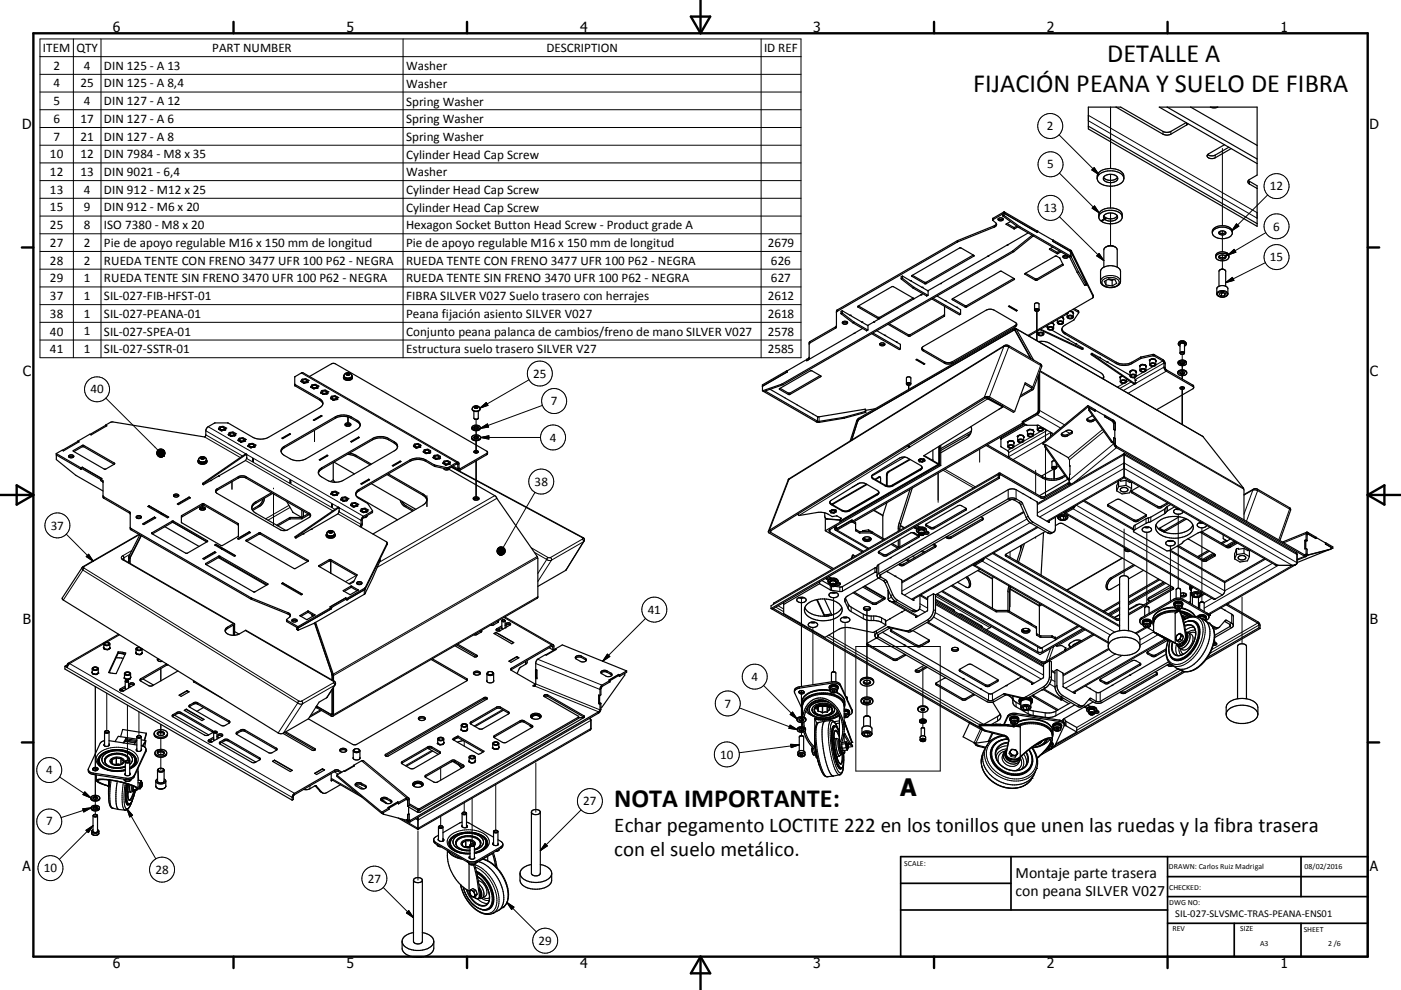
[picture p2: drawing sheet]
<svg xmlns="http://www.w3.org/2000/svg" width="420mm" height="297mm" viewBox="0 0 420 297" stroke-linecap="round" stroke-linejoin="round" font-family="sans-serif">
<defs><g id="words">
<g font-size="7.9">
<text x="332" y="18.6">DETALLE A</text>
<text x="291.8" y="27.6">FIJACIÓN PEANA Y SUELO DE FIBRA</text>
<text x="184.1" y="242">NOTA IMPORTANTE:</text>
</g>
<text font-size="7.2" x="269.8" y="238.9">A</text>
<g font-size="6.3">
<text x="184.1" y="249.7">Echar pegamento LOCTITE 222 en los tonillos que unen las ruedas y la fibra trasera</text>
<text x="184.1" y="256.9">con el suelo metálico.</text>
</g>
<g font-size="4.7">
<text x="304.5" y="263.4">Montaje parte trasera</text>
<text x="304.5" y="268.8">con peana SILVER V027</text>
</g>
<g font-size="4.2">
<text x="33.9" y="9.6">6</text>
<text x="103.9" y="9.6">5</text>
<text x="173.9" y="9.6">4</text>
<text x="243.8" y="9.6">3</text>
<text x="313.9" y="9.6">2</text>
<text x="383.9" y="9.6">1</text>
<text x="6.7" y="38.7">D</text>
<text x="410.5" y="38.7">D</text>
<text x="6.9" y="112.9">C</text>
<text x="410.7" y="112.9">C</text>
<text x="6.9" y="187.1">B</text>
<text x="410.7" y="187.1">B</text>
<text x="6.8" y="261.4">A</text>
<text x="410.7" y="261.4">A</text>
<text x="33.9" y="290.4">6</text>
<text x="103.9" y="290.4">5</text>
<text x="173.9" y="290.4">4</text>
<text x="243.8" y="290.4">3</text>
<text x="313.9" y="290.4">2</text>
<text x="383.9" y="290.4">1</text>
</g>
<g font-size="3.9">
<text x="12.9" y="15.6">ITEM</text>
<text x="22.9" y="15.6">QTY</text>
<text x="63.6" y="15.6">PART NUMBER</text>
<text x="163.8" y="15.6">DESCRIPTION</text>
<text x="229.1" y="15.6">ID REF</text>
<text x="16" y="20.9">2</text>
<text x="25.1" y="20.9">4</text>
<text x="31.2" y="20.9">DIN 125 - A 13</text>
<text x="121.8" y="21">Washer</text>
<text x="16" y="26.2">4</text>
<text x="24.1" y="26.2">25</text>
<text x="31.2" y="26.2">DIN 125 - A 8,4</text>
<text x="121.8" y="26.3">Washer</text>
<text x="16" y="31.5">5</text>
<text x="25.1" y="31.6">4</text>
<text x="31.2" y="31.6">DIN 127 - A 12</text>
<text x="121.8" y="31.7">Spring Washer</text>
<text x="16" y="36.8">6</text>
<text x="24.1" y="36.8">17</text>
<text x="31.2" y="36.8">DIN 127 - A 6</text>
<text x="121.8" y="36.9">Spring Washer</text>
<text x="313.9" y="39">2</text>
<text x="15" y="47.5">10</text>
<text x="16" y="42.2">7</text>
<text x="24.1" y="42.2">21</text>
<text x="24.1" y="47.5">12</text>
<text x="31.2" y="42.2">DIN 127 - A 8</text>
<text x="31.2" y="47.5">DIN 7984 - M8 x 35</text>
<text x="121.8" y="42.2">Spring Washer</text>
<text x="121.8" y="47.6">Cylinder Head Cap Screw</text>
<text x="15" y="52.8">12</text>
<text x="24.1" y="52.8">13</text>
<text x="31.2" y="52.8">DIN 9021 - 6,4</text>
<text x="121.8" y="52.9">Washer</text>
<text x="313.9" y="50.5">5</text>
<text x="15" y="58.1">13</text>
<text x="25.1" y="58.1">4</text>
<text x="31.2" y="58.1">DIN 912 - M12 x 25</text>
<text x="121.8" y="58.2">Cylinder Head Cap Screw</text>
<text x="380.7" y="57.1">12</text>
<text x="15" y="63.4">15</text>
<text x="25.1" y="63.4">9</text>
<text x="31.2" y="63.4">DIN 912 - M6 x 20</text>
<text x="121.8" y="63.5">Cylinder Head Cap Screw</text>
<text x="312.9" y="63.7">13</text>
<text x="15" y="68.7">25</text>
<text x="25.1" y="68.7">8</text>
<text x="31.2" y="68.7">ISO 7380 - M8 x 20</text>
<text x="121.8" y="68.8">Hexagon Socket Button Head Screw - Product grade A</text>
<text x="381.7" y="69.2">6</text>
<text x="15" y="74.1">27</text>
<text x="25.1" y="74.1">2</text>
<text x="31.2" y="74.2">Pie de apoyo regulable M16 x 150 mm de longitud</text>
<text x="121.8" y="74.2">Pie de apoyo regulable M16 x 150 mm de longitud</text>
<text x="230.2" y="74.1">2679</text>
<text x="15" y="79.4">28</text>
<text x="25.1" y="79.4">2</text>
<text x="31.2" y="79.4">RUEDA TENTE CON FRENO 3477 UFR 100 P62 - NEGRA</text>
<text x="121.8" y="79.4">RUEDA TENTE CON FRENO 3477 UFR 100 P62 - NEGRA</text>
<text x="231.1" y="79.4">626</text>
<text x="380.7" y="78.4">15</text>
<text x="15" y="84.7">29</text>
<text x="25.1" y="84.7">1</text>
<text x="31.2" y="84.7">RUEDA TENTE SIN FRENO 3470 UFR 100 P62 - NEGRA</text>
<text x="121.8" y="84.7">RUEDA TENTE SIN FRENO 3470 UFR 100 P62 - NEGRA</text>
<text x="231.1" y="84.7">627</text>
<text x="15" y="90">37</text>
<text x="15" y="95.3">38</text>
<text x="25.1" y="90">1</text>
<text x="25.1" y="95.3">1</text>
<text x="31.2" y="90">SIL-027-FIB-HFST-01</text>
<text x="31.2" y="95.3">SIL-027-PEANA-01</text>
<text x="121.8" y="90.1">FIBRA SILVER V027 Suelo trasero con herrajes</text>
<text x="121.8" y="95.4">Peana fijación asiento SILVER V027</text>
<text x="230.2" y="90">2612</text>
<text x="230.2" y="95.3">2618</text>
<text x="15" y="100.7">40</text>
<text x="25.1" y="100.6">1</text>
<text x="31.2" y="100.7">SIL-027-SPEA-01</text>
<text x="121.8" y="100.8">Conjunto peana palanca de cambios/freno de mano SILVER V027</text>
<text x="230.2" y="100.7">2578</text>
<text x="15" y="105.9">41</text>
<text x="25.1" y="105.9">1</text>
<text x="31.2" y="105.9">SIL-027-SSTR-01</text>
<text x="121.8" y="106">Estructura suelo trasero SILVER V27</text>
<text x="230.2" y="105.9">2585</text>
<text x="159.9" y="113.4">25</text>
<text x="27.1" y="118">40</text>
<text x="165.2" y="121.6">7</text>
<text x="164.8" y="132.5">4</text>
<text x="160.3" y="145.8">38</text>
<text x="15.2" y="158.9">37</text>
<text x="194.2" y="184.1">41</text>
<text x="225.3" y="204.2">4</text>
<text x="217.2" y="212.3">7</text>
<text x="215.9" y="227.6">10</text>
<text x="13.8" y="232.2">4</text>
<text x="174.8" y="241.6">27</text>
<text x="13.8" y="247.6">7</text>
<text x="13.1" y="261.7">10</text>
<text x="46.7" y="262.1">28</text>
<text x="110.2" y="264.8">27</text>
<text x="161.5" y="283.5">29</text>
</g>
<text font-size="3.1" x="352.3" y="275.3">SIL-027-SLVSMC-TRAS-PEANA-ENS01</text>
<g font-size="2.4">
<text x="271.1" y="259.7">SCALE:</text>
<text x="350.4" y="260.8">DRAWN: Carlos Ruiz Madrigal</text>
<text x="391.1" y="260.6">08/02/2016</text>
<text x="350.5" y="267">CHECKED:</text>
<text x="350.5" y="271.4">DWG NO:</text>
<text x="351.5" y="279.3">REV</text>
<text x="371.9" y="279.4">SIZE</text>
<text x="390.9" y="279.6">SHEET</text>
<text x="377.8" y="283.9">A3</text>
<text x="398.2" y="283.8">2 /6</text>
</g>
</g></defs>
<g fill="none" stroke="#000" stroke-width=".3">
<path d="M12 11.7h228.2v95.6h-228.2zM12 17h228.2M22 11.7v95.6M30.3 11.7v95.6M120.8 11.7v95.6M228.2 11.7v95.6M12 22.3h228.2M12 27.6h228.2M12 32.9h228.2M12 38.3h228.2M326.3 34.6l50.6 29.2M326.3 36.2l50.6 29.3"/>
<path d="M333 32.1v18.5M348.7 39.4v.9M351 39.4v.9M355.7 36.9v.6M12 43.6h228.2M12 48.9h228.2M12 54.2h228.2M12 59.5h228.2M317.5 40.4l12 12M317.6 51.9l12 12M327.3 51l.7-.7 1.5 2.1zM333 52.3v10.1"/>
<path d="M364.3 46.5v.8M366.5 44.5v23.2M374.6 54.4v.8M380.1 58.5l-10.8 10.8M12 64.8h228.2M12 70.1h228.2M12 75.4h228.2M287 72.2v.4M287.1 72.2v.4M291.9 76.6v.3M297.7 65.5v.4M298.1 67.7v.5"/>
<path d="M301 63.6v.4M301 64.5l-.3 .2M301.1 63.6v.4M301.1 64.7l-.3 .2M301.7 67.2v.1M303.9 68.2v.4M304.2 68.2v.4M314.7 74.7v.1M316.9 75.7v.4M317.2 75.7v.4M317.6 65l13.3 13.2M318.6 79.3v.3"/>
<path d="M320.9 75.4v1.4l-.3 .2M321 75.1v.4M321.2 75.7v1.3l-.5 .1M321.2 75.3v.4M327.4 62.5l.7-.7 1.5 2.1zM328.8 76.8l.7-.7 1.4 2.1zM333 63.9v9.8M366.5 69.3v6.2M366.5 76.5v4.3M368.1 76.5l1.9-1.7 .5 .9zM370.7 67.2l.7 .6-2.1 1.5zM379.4 78.8l-11.9 6"/>
<path d="M379.5 69.8l-11.4 6.7M12 80.8h228.2M12 86.1h228.2M12 91.4h228.2M12 96.7h228.2M250.5 98v.5M251 93v.4M252.5 93.8l-.4 .2M252.6 94l-.4 .2M257.2 91.9v.2M263.3 95.2v.4M263.8 95.2v.4"/>
<path d="M270.5 83.4l-.3 .2M270.6 83.6l-.3 .2M273.4 82.7v.2M273.9 89.5v.2M277.2 84.7v.4M277.7 84.7v.4M283.1 94.5v.4M285.5 89.6v.3M289.3 91.7v.4M289.8 91.7v.4M304 98.6l.1 .5M304.1 83.6v.3"/>
<path d="M304.3 99.2l.2 .1M304.3 99l.4-.3 56 32.3M304.3 97.6v.4M307.4 82v.3M310.4 83.7v.4M310.8 93.1v9.1M310.9 83.7v.4M319.3 99.8v.4M319.6 94l-11.4 6.6M323.3 93.3v.4M325.6 85.5l-.4 .1M327.7 88.6v.4"/>
<path d="M330 84.4a3.1 3.1 0 0 1 3.9-1.6 2.14 2.14 0 0 1 2 1.6M330.6 84a3.5 3.5 0 0 1 4.9 .3 1.69 1.69 0 0 1-2.1 1.9 2.43 2.43 0 0 1-3-1.5zM364.8 88.1a1.91 1.91 0 0 1 3.3 0M365.3 87.7a1.65 1.65 0 0 1 2.6 .7 1.69 1.69 0 0 1-2.9-.2zM367.5 84.8l2-1.6 .4 .9zM12 102h228.2M31.7 119.4l15.6 15.6M88.5 115.4v.4M90.4 111.9l46.5 26.9v.4l.3 .2 .4-.2M95.8 119.6v.4M103.2 112.7a1.33 1.33 0 0 0 2.3 0M103.8 112.1a.57 .57 0 0 1 .7-.2 .57 .57 0 0 1 .3 .6 .57 .57 0 0 1-.6 .2 .57 .57 0 0 1-.4-.6z"/>
<path d="M158.6 114l-14.7 8.4M233.8 116.6v.2M236.3 117.9v.4M236.8 117.9v.4M242.4 107.5v.4M242.8 102.5v.4M246 112.8v.2M272.3 100.4v.4M272.4 115.3v1.5M272.8 100.4v.4M276.8 104.9v.4M283.1 108.5v.4"/>
<path d="M285.5 108.5v.4M296.1 119.5v.2l-23.4 14.4M301 103.9l1.2 .1 9.8 5.6M301 103.9l-64.5 39.9M301 103.9l-5.9 15.3M301.1 103.7l-.1 .2M302.4 103.7v.4l-5.7 15M309.3 116.4l-.1 .4M311.8 111.5l61.1 35.2M311.8 111.2l61 35.2M311.9 109.2l.1 .4M312 109.6l.3 .5"/>
<path d="M312 109.6l-2.4 6.5M334.7 108.7v.4M337 115l-2 1.1M338.5 114.2l-.8 .4M339.1 114.6l-3.4 1.9M339.3 108.7v.4M340.1 115.3l-3.3 1.9M342 107.2v.4M342.1 107.1v.4M342.9 111.6l-2.3 1.3M345.7 106.3v.4M345.8 109.9l-2.3 1.3"/>
<path d="M346 106.4v.4M348.6 107.9v.4l-2.1 1.2M349.3 110.3l-.3-.2-8.6 5M349.3 109.1l-.3-.2-8.6 5M349.7 111v.4l-11.5 6.6M353.3 103.1a1.36 1.36 0 0 1 2.3 0M353.8 103.5a.68 .68 0 0 1 .7-.7 .68 .68 0 0 1 .6 .7M353.8 103.3a.78 .78 0 0 1 1.3 0M354.4 106v2M354.4 108.6v2.4M354.4 111.5l.1 2.2M354.4 116l.1 11.4"/>
<path d="M357.6 115.5v.5M22 135.1v.3M24.6 133.6v.4M25.1 133.6v.4M34.3 138.9v.3M59.5 137.9a1.34 1.34 0 0 0 2.4 0M60.2 137.3a.55 .55 0 0 1 .7-.3 .55 .55 0 0 1 .3 .6 .55 .55 0 0 1-.6 .3 .55 .55 0 0 1-.4-.6zM61.3 131.1l10.7 6.2M61.7 129.2l12 6.9M61.7 130.5l11 6.3M62.4 128l46.6 26.9v.4M73.6 138.2l26.2 15"/>
<path d="M73.9 136.3l27.5 15.9M73.9 137.5l26.5 15.3M85.2 133.9v.4M94.3 129.2v3.3M100.5 125v.5M104.3 125.1v2.2M105.3 125v.5M106.7 136.6v.4M107 126.1v.4M111.7 131.5v.4M116.5 131.5v.4M118.2 132.5v.4"/>
<path d="M122.9 138v.4M127.6 138v.4M130.3 139.5v.4M130.4 139.5v.4M135.9 139.8l1.3 .8 .4-.2 .4 .2v.4M141.6 122.7a1.34 1.34 0 0 0 2.3 0M142.2 122a.51 .51 0 0 1 .7-.2 .51 .51 0 0 1 .2 .7 .55 .55 0 0 1-.6 .1 .55 .55 0 0 1-.3-.6zM142.7 125.8v2.9M142.7 129.2v2.5M142.7 132.2v3.7M142.7 138.3v11.2M142.8 128.4v.3"/>
<path d="M142.8 129.2v2.5M142.8 132.2v3.7M142.8 138.3v10.5M143.9 122.4l1.9-1.6 .5 .8zM144 128.5l2.1-1.3 .4 .9zM144.1 131.2h17.9M144.1 131.2l2.5-.5v1zM145.9 136v.4M162.6 121.6l-18.6 6.9M245.1 125v1.3l-.4 .3M245.6 125l.1 1.7M256.8 126.3h.4"/>
<path d="M257.5 125.5v.4M257.5 125.9h.1M272.5 134.2l-33 20.5M281.6 139.1h-.3v.2l-29.5 17M293.7 134.8v3.9M300.2 131.3v.4M300.5 121.8v.2M303.3 134.5l-1.2 .7M306.2 132.8l-2.3 1.3M306.7 126.4v.4M307.5 127.4v.1M309.2 131.1l-2.3 1.3"/>
<path d="M311 124v.4l7 4M311.3 123.3l.4-.2 7.5 4.4M312.1 129.4l-2.3 1.3M313 132.5l-9.3 5.4M313.3 128.7l-.5 .3M313.4 128.8v3.4M313.4 134.3v14.4M314 129.1l-11.6 6.7M315 129.7v1.2M315 129.7l-12.6 7.3M319.5 129.3l1.2 .7M320 130.4v.4"/>
<path d="M320.7 138v1.8M321.2 129.7v.4M327.7 126v.4M330.5 128.9l-10.2 8.4M330.9 129.4l-10.3 8.6M333.6 126.4h-.1M333.9 127.1h.5M334 133.1l-13.5 11.1M334.7 134.3l-12.6 10.4M30.6 144v.5M31.1 149.1v.4M38.8 153.5v.4"/>
<path d="M39.3 158.6v.4M45.5 159.9v.2M51.6 156.4v.4M52 156.4v.4M54.5 154.7v.4M60.6 151.1v.4M60.7 151.5v1M61.1 151.1v.4M65.1 146.7v.4M69.5 144.5v2.3M71.4 157.1v.4M71.4 143v.4"/>
<path d="M73.8 143v.4M76.7 150.6v.4M77.4 151.7l.4 .3M77.6 159.9v.4M78.1 159.9v.4M82 146.4v.3M82 148.2v9.6M86.6 151.6l-7 4.1M86.8 155.3v.4M87 152.2l-6.7 3.9M87.1 155.3v.4M92.6 153.9v.4"/>
<path d="M96.4 140.4v.4M98.6 159.4a.58 .58 0 0 1 .7-.2 .58 .58 0 0 1 .4 .6 .58 .58 0 0 1-.7 .2 .58 .58 0 0 1-.4-.6zM99.9 143.9l-.9 .6M100.3 144.6l-.2 .1M101.3 154.2l6.6 3.8M101.7 152.3l6.6 3.8 .3-.2M101.7 153.5l6.6 3.9 .3-.2M107.6 146.8v.5M111.6 153.4v.4M121.7 151.8l-.3 .2M126.8 148.2v.4M128 148.7v3.3"/>
<path d="M133.9 140.3v.4M134.3 140.3v.4M135.2 140.1l39.3 21.2M148.3 148.7l-34.5 19.9M149 149.5l-35.9 20.7M160.4 147.7l-9.5 16.5M231.2 159.2l-.2 .5M236.5 143.8l-.2 .2M236.5 143.8l-5.8 15.3M236.6 143.6l-.1 .2M236.6 143.6h.1M247.9 155.6l.1 .1"/>
<path d="M248.9 158.8v.8M249.3 151.2v.2M249.6 151.1l.2 .1M250.3 158.6l.3-.2 .4 .2v.4l9.5 5.5M252.2 155.5v.1M252.4 153v.2M254.8 153v.2M255.2 156.2v.4M255.5 156.4v.2M256.4 156.7v.4M256.6 158.9v.4M257.6 159.4v.5"/>
<path d="M257.8 159.5v.4M261.1 159.5v.4M261.3 159.5v.5M261.8 143.5v.2M261.9 153.1l2.8 1.6M262 153l2.7 1.6M263 148.3v.2M263.4 143.1l.2 .1M265.4 145.5v.3M265.8 142.5l.2 .1M266.4 141.4l.1 .1M267.7 145.5v.3"/>
<path d="M269.3 158.5l.5 .3M269.6 156.9l.5 .3M269.9 157.8l1.1 .6M269.9 157.6l1.3 .7M273.4 159.8l1.9 1.1M273.7 159.8l1.8 1M274.3 158v.5M276 140.8v.2M277.3 159.8v.4M277.7 157.5v.4M278.9 158.1v.5M280.1 158.1v.5"/>
<path d="M281.3 141.9v8.8M282.7 141.1l9.2 5.3M283.3 140.8l9.1 5.3M289.5 152.7v.4M294.5 155.6v.4M299.3 142.4l-67.4 38.9M300 142.4l-.4 .2M302.3 146.9v2.8l.6 .3M304.6 146.9v2.8l-.6 .3M306.1 150.5l-.6 .3M306.6 151.1l-.6 .3M307 153.8l-36.6 21.1"/>
<path d="M307.9 155.7l-37.5 21.7M308.2 154.9l-.6 .4M308.8 156.8l-37.7 21.7M309.7 156.7l-.6 .3M310.5 141.1v7M310.9 158l-37.6 21.8M311 153.9l26-15 51.9 29.9M311 151.4l26-15 51.9 30M311.7 155.1l25.3-14.6 50.5 29.1-25.3 14.6M312 148.9v.5M312.6 143v.4M313.2 148.9v.5"/>
<path d="M313.8 156.3l23.2-13.3 46.2 26.6-22.2 12.9M314.6 156.6l-.1 .1M314.7 159.5l-.7 .4M316 140.4v3.3M316.1 140.4v3.3M317.1 155.2a1.73 1.73 0 0 1 3 0M317.4 155.1a1.48 1.48 0 0 1 2.5 .4 1.48 1.48 0 0 1-2.6-.3zM318.4 143v.4M319.5 153.4h.1M319.6 153.9l44.7 25.8M320.7 142.3l-.2 1.5M321.6 152.2h.1"/>
<path d="M321.7 152.6l44.8 25.9M322.7 151.6l44.5 25.6 14.3-8.2M324.8 150.3l15 8.7M332.3 151.5v.5M337 158.7v14M339.3 147.5v.4M340 156v.4M340.3 157.5v1.4M341.1 156v.4M343.5 154.6v.4M343.6 155.6v1.4M343.8 159.6v22.3"/>
<path d="M344.3 155.4v1.3M345 155.2v1.3M347 151.9v.4M348.2 151.9v.4M349.2 152.8v1.3M349.6 152.4v1.3M350 151.9v1.4M353.2 154.2v22.3M360 159.6v.2M360.3 158.3v22.3M375.6 147l-2.6 1.5M375.6 147l1.4 .2"/>
<path d="M375.6 147l-2.6 7.3M375.7 146.8l-.1 .2M377 146.8v.4M377 147.2l9.6 5.5M377 147.2l-3.3 9.2M386.6 152.3v.4M386.6 152.7l.3 .4M386.6 152.7l-3.2 9.3M19.9 160.3l8.1 8.1M24.6 170.2l.2 .8M24.8 171l64.5 39.9M24.8 171l-5.8 9"/>
<path d="M24.9 170h.3M25.2 170v.4M25.2 170.4l-.4 .6M25.2 170.4l64.4 39.9M25.9 167l.7-.7 1.4 2.1zM36.8 168l33.2 19.1M36.8 166.7l.3 .5 .1 .8M36.8 166.7a.64 .64 0 0 0-.5 .6 .64 .64 0 0 0 .5 .7M37.1 167.9l-.3 .1M38.6 167.2l.4 .2M38.6 166.9l.3 .4 .2-.1M38.9 166.3l-1.9 1.1-.1 .4"/>
<path d="M39.5 165.2l-2.7 1.5M41.8 160.4l-16.6 9.6M61.7 169v.3M62.2 162.2v.3M65.5 166.9v.4M65.9 166.9v.4M73.8 162v.3M75.3 179.4v.4M75.4 179.4v.4M80.2 175.1v.3M92.4 168.1v.3M95.7 169.7v.2"/>
<path d="M98 160.1a1.32 1.32 0 0 0 2.3 0M98.7 167.9v.4M99.2 167.9l-.1 4.1M103 177.1v.2M105.2 175.9v.4M105.4 175.9v.4M106.2 174.2l-1.6 .9M106.8 172.7l-3.2 1.8M106.9 172.4v.3M107.3 176.9v.2M109.2 176.9v1.4M109.3 176.5v.4"/>
<path d="M109.5 176.8v1.3M109.5 176.2v.5M116 163v.4M159.3 164.3l5 2.9M160.2 165.7l3.7 2.2M161.1 167l-61.2 35.3h-.3M161.2 167.3l-61.2 35.4-.4-.2M161.3 179l-61.3 35.4-.4-.2-.3 .2v.4M163.9 167.9l.6 .3 .8-.1M163.9 167.9l-2.6 4.1M164.3 167.2l-.4 .7M164.3 167.2l.7 .1"/>
<path d="M165 167.3l.3 .8M165.3 168.1l-4 6.4M174.5 161.3l.2 .3-.1 .2M174.6 161.8l.3 .7M174.6 161.8l-9.6 5.5M174.8 161.3h-.3M174.9 162.5l-9.6 5.6M174.9 162.5l-5.3 8.6M175.1 162.3l-.2 .2M240.3 179.5v26.5M247.8 173.4v.4M248.9 175.6v1.4"/>
<path d="M248.9 175.5a.93 .93 0 0 1 .8-.5 .93 .93 0 0 1 .9 .5M249.1 175.3a.7 .7 0 0 1 .8-.2 .7 .7 0 0 1 .5 .7 .7 .7 0 0 1-.8 .2 .7 .7 0 0 1-.5-.7zM249.3 175.9v1.2M249.9 179.3v22.2M250.8 175.1v.4M251.8 176.1v1.4M252.6 176v1.4M253.4 179.6v1M255.5 166.7h.2M262.3 170.4v1.3M262.8 170.4v1.3M263.4 169.3v2.8l.6 .3v.7l-.6 .3"/>
<path d="M263.6 165.6v.4M264.7 166.3v.4M265.1 179.4v.4M265.5 173.9l-.6 .4M265.9 166.3v.4M266 174.5l-.6 .4M266.4 177.2h-.1M267.3 179.2l-1 .5M267.6 178.3l-.6 .4M269.8 169.2v.4M271 169.2v.4M275.4 160.9v.4"/>
<path d="M275.4 160.2a.95 .95 0 0 1 1.7 0M275.6 160a.73 .73 0 0 1 .8-.2 .73 .73 0 0 1 .5 .6 .73 .73 0 0 1-.8 .3 .73 .73 0 0 1-.5-.7zM275.8 178.7l2.3 1.3M279.6 163.4l.7 .4M279.8 163.3l.7 .4M280.4 163.8v.4M280.5 178.8l16.3 9.5M282.6 177.2l29.7 17.2M283.9 161v.4M285.1 161v.4M292.3 169.1v.1M292.3 169.6l40 23"/>
<path d="M293.1 171.2l4.4 2.5M293.3 171.1l4.3 2.5M294.4 167.9h.1M294.5 168.3l38.4 22.2M295.5 167.3l38.7 22.3M297.6 166.1l38.1 21.9M301.7 166.5v.4M302.2 177.5l.5 .3M302.5 175.9l.4 .3M302.8 176.8l8.8 5.1 .7-.4M302.8 165.6v1.6M302.8 176v6"/>
<path d="M302.8 176.6l8.8 5M306 163.7v1.3M310.5 161.1v.4M333.1 173.3l.3 .2M336.4 167.4l-16.6 9.6M336.6 167.5l-16.7 9.6M349.6 175l-11.3 6.5M350.5 165.2l16.7 9.6 12.2-7M350.9 163.7v16.6M351.6 176.4v.4M351.8 179.8v.4M354.7 179.8v.4"/>
<path d="M357.2 178.3a1.73 1.73 0 0 1 3 0M357.6 178.1a1.5 1.5 0 0 1 2.4 .5 1.48 1.48 0 0 1-2.6-.2zM360.6 167.9v.4M361.2 178.2l-1.9 1.2M361.8 167.9v.4M363.4 179.5l-2.4 1.4M364.1 166.5v.4M367.7 163.8v.4M368.8 163.8v.4M370 162.4h.1M372.4 179.1v14M391.1 166.9l-2.2 .9"/>
<path d="M391.3 162.2v2.5M391.6 166.2l-.5 .2M392.2 160.2l-.3 .2-.3-.3-6.7 2.7M31.1 193.2l-10.2 5.9 67.4 38.9M35.8 190.5l-3.8 2.1M48.2 198.4v.1M49.9 199.2v.4M68.2 188.1v.5M73.5 189.2l26.4 15.2M86 186.1v.4M86.4 183.8v.4M89 188.8l.3 .2"/>
<path d="M89.3 188v.4M89.4 188v.4M90 184.6v.2M92.2 183.3v.5M92.5 183.3v.5M94.4 184.4v.2M142.9 196.6v.4M144.2 189.2v.2M148.9 188.7v.4M149.2 186.3v.2M151.1 185.3l14.3 8.2M151.9 186.9v.5"/>
<path d="M157.5 198.4v.9M160.6 199.1l19.3 7.7 .3-.2M161.2 197.8l19.3 7.7M165.4 193.9l.3 .2M174.3 196.9v.4M175.5 197.5v.4M182.1 196.2l.7 .8-2.1 1.4zM193.5 185.5l-12.8 12.9M232.6 182.1l2.3 1.4M233.3 181.7l1.6 1M243.7 188.2v17.2M247.8 190.9l45.9 26.5"/>
<path d="M248.5 190.5l46.4 26.8M253.4 186.7v21.8M254.3 181.3v1.4M255.2 182.1v1.4M256.6 194h25.3v37.3h-25.3zM258.8 184.3v1.3M259.9 182.7v20.5M260.1 193.2v.4M261.2 184.8v1.4M261.6 180.8v.4M261.9 184.8v1.4M262.8 180.8v.4"/>
<path d="M262.8 189.2v.8l.6 .4v.7l-.6 .3M264.3 185.4v1.3M265.5 186v1.4M266.1 188.1l.6 .4M266.5 188l.6 .4M267.2 189.1v.4M267.8 197.6v.4M268.2 180.2l-.5 .3 7.5 4.4M269 197.6v.4M269.1 180.1l-.6 .4M271.3 196.3v.4M271.8 189.3l.5 .3"/>
<path d="M272.8 189l.6 .4M274 180.1h-.1M274 183l-.5 .3M274.5 185.2h.1M274.9 193.5v.5M275.7 182.7l1.7 .9M275.8 181.1l2.3 1.4M276 193.5v.5M278.1 186l.6 .3M278.2 186.6l31.8 18.4M278.4 192.2v.4M279.9 185.1l32.2 18.6"/>
<path d="M279.9 182.9l.6 .3M280.4 183.8l32.5 18.7M280.5 181.4l32.4 18.7M298.6 183.1v.4M298.8 183.1v.4M310.6 188v.4M310.8 190.2v.4M311.1 194.1v1.5M311.8 190.7v.4M312.1 190.8v.4M312.2 181.4l-.6 .3M312.2 198.5v.4"/>
<path d="M312.5 194.3v1.3M313.4 198.5v.4M315 194.5l-1.4 3.9M315.3 190.8v.4M315.5 190.8v.4M315.9 194l-1.4 3.9M316.5 191.7v.1M319.2 195v.2M319.5 194.4h.1M321 194v.1M322 193.3l.1 .1M322.1 193.4l-.4 .3"/>
<path d="M324.2 192.2l-2.1 1.2M325.4 189l-8.5 4.9M332.5 194.8l-13.8 8M334.4 196.2l-15.7 9M334.7 185.6v.4M335.7 183l-2.7 1.6M336.5 196.6l-17.1 9.9M341.8 199.2v.4M342.3 185.3v.4M342.8 187.6a1.24 1.24 0 0 1 2.1 0M343 187.5a1.04 1.04 0 0 1 1.8 .3 .97 .97 0 0 1-1.1 .5 .97 .97 0 0 1-.7-.8zM343.9 188.2l-3.2 1.9"/>
<path d="M344.1 195.8v.4M344.7 180.3v.2M345.3 196.5v.4M345.9 189.6l-4.1 2.3M346.5 196.5v.4M347.2 190.4l-5.4 3.2M349.3 191.6l-27.7 16.1M350.3 199.4v.4M351.5 199.6v.2M351.7 192.6a3.4 3.4 0 0 0 .8 3.9M352.2 182.3l-1.8 .1-1.7 .5M352.5 181.9a1.03 1.03 0 0 1 1.7 .5 1.09 1.09 0 0 1-1.9-.3z"/>
<path d="M352.7 193.3a3.9 3.9 0 0 0 .4 3.4M352.8 183.6a7.1 7.1 0 0 0-6.7 2.6l-.2 1M353.5 194.3l.1 1.5 .5 .8M353.7 193.2l.3 .1M353.9 194.6l.3 1.2 .6 .4M354.2 182.5l1.3 .4M354.3 182.3a5.7 5.7 0 0 1 4 2.6M354.4 182.1a1.26 1.26 0 0 0-2.2 0 6.6 6.6 0 0 0-6.4 3l-.1 .7M354.4 192.7l.3 .2M354.7 183.9l2.4 1.1M354.8 186.1a3.4 3.4 0 0 1 5.6 1.2 11.2 11.2 0 0 1-6.5 11.9 3.2 3.2 0 0 1-4.2-3.7l.1-1.7 .6-1.9M354.9 187.3l.3 .2"/>
<path d="M355 186.9a2.69 2.69 0 0 1 3.2-.1 2.69 2.69 0 0 1 1.1 2.9 9 9 0 0 1-5.9 8 2.67 2.67 0 0 1-2.9-3.4l.4-2.1M355.2 187.7a2.14 2.14 0 0 1 2.2-.1 2.14 2.14 0 0 1 1.1 1.9 7.4 7.4 0 0 1-4.9 7.3 2.24 2.24 0 0 1-2.4-2.9l.3-1.4M355.4 190.7l.3 .2M356.9 180.8l-.3 .1M357.1 190.3a2.77 2.77 0 0 1-.6 3.9 1.78 1.78 0 0 1-2 .7M357.5 187.8l-.9-.2-1.4 .3M357.9 188.2l-1 .1-1.5 .8M358.2 186.6a4.3 4.3 0 0 1 1 4.9 8.8 8.8 0 0 1-6 6.5l-1.4-.3M358.4 189.1h-.9l-1.4 .6M358.5 189.9l-1-.2-.9 .3M359.5 185.2a4.9 4.9 0 0 1 1.6 5.8 11.9 11.9 0 0 1-7.4 8.9h-1.3l-1.1-.4M359.7 181.6l-.4 .2"/>
<path d="M360.2 185.6a1.06 1.06 0 0 1 1.2 .6M360.7 185.8l.5 .3M361.9 183.9v.4M362.5 186.9a5.5 5.5 0 0 1 1.2 6.3 11.5 11.5 0 0 1-7.3 8.2l-.9 .1-1.3-.3M362.9 184.5l-.1 .1M364.2 188.1l-.5 .3M367.8 186.1l-.6 .4M369.3 184.3v2.7l-.6 .3v.7l.6 .3M377.1 186.9l-13.8 8M377.4 187.5l-14.6 8.5M20.2 200.3l67.4 38.9M28.6 206v25.3"/>
<path d="M32 208v11.5M36.1 206.7v.4M38.2 211.6v16.8M39 205v.4M40.1 205.4v.1M41.7 213.5v7.5M42.2 203.6v.5M48.2 200.6v3.7M48.2 217.3v3.4M51.9 214.4v.4M53 213.7v.4M54.2 213.7v.4"/>
<path d="M56.9 211.5v.4M58.1 210.8v.4M59.2 210.8v.4M63.7 219.2v.4M68.7 216.3v.4M71 219.7v.4M72.2 219v.4M73.4 219v.4M89.3 210.9l.8 .4 .6-.2M89.3 210.9l-5.9 9M89.6 210.3l-.3 .6M89.6 210.3h.8"/>
<path d="M90.4 210.3l.3 .8M90.7 211.1l-5.8 8.9M95 212v.4M96.1 213l-3 1.7M99.6 202.2h-.1M99.6 202.5h.1M99.9 204.4l.1 .4M100 204.8l.3 .8M100 204.8l-9.6 5.5M100.2 204.4h-.3M100.3 205.6l-9.6 5.5M100.3 205.6l-2.4 3.8"/>
<path d="M100.5 205.4l-.2 .2M139.9 203.6v.4M141.2 216.6v.4M145.1 209.3v.4M148.9 212.1v.5M150.1 212.1v.5M150.6 212.9l-8.4 4.9M152.4 213.5v.4M153.4 200.5v.4M155.9 216.2v.4M157.1 216.2v.4M159.5 217.6v.4"/>
<path d="M160.3 205.8l19.1 7.7M160.6 205.2l19.3 7.8M164.2 208.5v.4M173.4 215.1v.5M175 214.7v.4M177.2 218.6l-51.9 29.9-4.8-2.8M177.2 216.1l-51.9 29.9-.7-.4M179.6 208.6v2.4M182 201.3v.4M183.2 201.9v.4M221.7 212.4l17.4 6.5M228.9 205.6l10.1 10.1"/>
<path d="M236.9 217.6l2.2 1.3-2.6-.4zM236.9 214.3l.7-.7 1.4 2.1zM239.5 207.5v.2M239.6 207.4v.5M239.6 206.1v.4M240.3 207.2v7.8M240.3 215.6v2.4M240.3 218.6v2.1M240.6 211.9a4.4 4.4 0 0 1 4.4-3.4 7.7 7.7 0 0 1 7.8 2.4l.3 1M241.5 213.4l1.9 1.2M241.8 212.8l.4 .4M241.9 212.7l.2 .4"/>
<path d="M241.9 212.6l.2 .3M244.9 212.6v.1M245.3 212.1v1.3M245.4 212.1v1.4M245.5 216.7l-.2 .1a7.7 7.7 0 0 0-.6 5.3 23.1 23.1 0 0 0 2.8 10.7l.5 .2M246.5 211.9v2M246.7 211.9v2M248 211.9v1.8M248.1 211.9v1.7M248.7 212.8v.1M248.8 207a8.3 8.3 0 0 0-7.9 2.2l-.5 1.4M248.8 207.2a1.26 1.26 0 0 1 2.2 0"/>
<path d="M248.9 207.2l-2.8-.1-2.6 .5M249.2 216.2h-.2a3.7 3.7 0 0 0-.7 2.9 26.3 26.3 0 0 0 2.8 13l.6 .3M249.2 206.9a1.01 1.01 0 0 1 1.6 .5 1.08 1.08 0 0 1-1.8-.2zM249.5 204.5v.4M250.2 217.9a2.3 2.3 0 0 0-.7 2.3 18 18 0 0 0 2.4 10.3h.3M250.4 219.3a2.86 2.86 0 0 1 1.3 2.2M250.7 207.6a3.5 3.5 0 0 1 2.6 3M251.4 219.2l-.2-.5a2.92 2.92 0 0 0-1.5-2.2 3.1 3.1 0 0 0-.8 3 25.5 25.5 0 0 0 2.6 12.1 .65 .65 0 0 0 .8 .3 .65 .65 0 0 0 .4-.8l.2-2.2M251.5 214l-1.2 .6M251.7 219.9a2.25 2.25 0 0 0-1.4-1.9 2.67 2.67 0 0 0-.6 2.1 19.2 19.2 0 0 0 2.2 10.1 .63 .63 0 0 0 .8-.1 .63 .63 0 0 0 .1-.7l.1-3.3M251.9 205.3v.5M253.1 214.2a.69 .69 0 0 1 .9 0 .69 .69 0 0 1 .1 .8l-1 .2"/>
<path d="M253.1 214a1.11 1.11 0 0 1 1.4 .6M255.4 212.9v.4M258.8 219.8a1.52 1.52 0 0 1 2.4 .6 1.48 1.48 0 0 1-2.6-.3zM259.9 204v5.1M259.9 209.9v4.9M275.6 201.2v.4M276.7 200.2v11.6M276.7 212.5v3.2M276.7 216.2v2.1M280.7 205.1v.4M287.8 201v.4M288.4 209.5v.4"/>
<path d="M289.6 209.5v.4M292 208.2v.4M294 218.8l-1.9 4M294.5 218.9l-1.9 4M295.5 205.4v.5M295.5 219.1l-.1 .3M296.4 208.1v2l-.6 .3M296.7 205.4v.5M297.4 219.9l-1.2 2.5M297.5 208.1v2l.6 .3M299 204.1v.4M299.1 214.9v1.4"/>
<path d="M300.9 208.2l.6 .3M301.2 208.1l.6 .3M302.1 214.8v.4M302.7 208.6v.3M303 216.6a1.24 1.24 0 0 1 2.2 0M303.2 216.5a1.04 1.04 0 0 1 1.8 .4 1 1 0 0 1-1 .4 1 1 0 0 1-.8-.8zM303.9 217.3l-.3 .3M303.9 218h.1M304.6 214v.4M304.6 210.7v1.3M305.2 216.5a9.4 9.4 0 0 1 9.8 1.2l.5 1 .2 .7M305.3 217.9a8.9 8.9 0 0 1 9.7 1.5l.5 1.3"/>
<path d="M305.8 216.4a10.2 10.2 0 0 1 6.8 0M306 212.2a1.73 1.73 0 0 1 3 0M306.5 212a1.47 1.47 0 0 1 2.3 .5 1.48 1.48 0 0 1-2.6-.3zM306.5 209.3l.6 .4M307.5 209.1l.6 .4M308.3 213v1.2M309.3 205.2l.1 .1M309.8 213.3v1.3M309.9 208.7v.4M312.9 206l.6 .4M313 206.7l5.1 3 .5-.3M313.4 213.9v1.3"/>
<path d="M314.6 205.2l1.7 .9M314.6 203l.6 .3M315.2 203.8l1.1 .7M315.2 201.4l1.1 .6M315.9 218.7a1.24 1.24 0 0 1 2.1 0M316.1 218.6a1.04 1.04 0 0 1 1.8 .3 1.01 1.01 0 0 1-1 .4 1.01 1.01 0 0 1-.8-.7zM316.6 213.3v1.4M316.9 205.6l-.6 .4M317.6 216v.4M318.6 208.7l-.5 .4M318.7 215.9v.2M319.4 216.2v1.4"/>
<path d="M319.6 216.4v1.4M322.3 208h-.1M323.6 211.6l-.6 .3M325.3 212v.2M326.5 214a.93 .93 0 0 1 1.6 0M326.7 213.8a.62 .62 0 0 1 .8-.2 .62 .62 0 0 1 .3 .7 .62 .62 0 0 1-.8 .2 .62 .62 0 0 1-.3-.7zM327.2 209.6l-.6 .3M328.2 213.7v.2M328.7 207.7v2.7l-.6 .4M329.9 207.7v2.7l.5 .4M330 204v.4M331.2 204.6v.4"/>
<path d="M332.3 204.6v.4M336.2 207.5v.5M337.4 207.5v.5M346.8 202.1v.4M353.2 200.7l-30.4 17.5M354 201.1l-31.2 18M17.9 233.1l9.3 6.3M25.4 237.6l1.8 1.8-2.3-1zM27.8 230.7v.2M27.9 230.5v.4M27.9 231.9v.4M28.6 232.4v7.4"/>
<path d="M29.2 230.8l.1 .1M29.4 227.6l-.1 .7M29.8 228.3a3.4 3.4 0 0 0 3 2.8M29.8 227.7a2.26 2.26 0 0 0 1.1 2.7M30.4 226.3l-1 1.3M30.7 226.1l-.3 .2M30.8 228.6a4.2 4.2 0 0 0 3.3 1.8M30.8 226.3a2.31 2.31 0 0 0-1 3.1M31.1 225.8l-.4 .2M31.2 223.4v.2M31.3 223.3v.4M31.3 228.2a3.8 3.8 0 0 1 4.5-2.1 3.1 3.1 0 0 1 3.1 2.1"/>
<path d="M33.2 228.5v.1M33.2 227.8a2.79 2.79 0 0 1 4.1 .4 2.07 2.07 0 0 1-3.1 1.3 1.09 1.09 0 0 1-1-.5 1.09 1.09 0 0 1 0-1.2zM33.3 234.1a15.2 15.2 0 0 0 .2 8.2l.3 .2M33.5 230.3l.5 .1M33.6 227.8v1.2M33.7 227.7v1.4M33.7 225h2.9M33.7 225l-1.6 .4-1.4 .7M34 230.4l.5 .1M34.8 227.3v2M34.9 227.3v2M35 225.2a4.1 4.1 0 0 0-4.4 2.5 2.79 2.79 0 0 0 2.5 2.5"/>
<path d="M35.3 225.2l1.5 .2M36.2 227.5v1.8M36.3 227.6v1.7M36.6 225l1.6 .4M37 234.8a14.3 14.3 0 0 0 .2 8.1l.3 .2M37 228.3v.1M37.1 225.5a2.54 2.54 0 0 1 2.4 3.1M37.1 230.2l-2.6 .3M37.1 230.3l-2.5 .2M37.1 233.8a1.26 1.26 0 0 0 2.2 0M37.4 222.4l3.1 .5M37.5 232.2v.2"/>
<path d="M37.5 235a13.5 13.5 0 0 0 .3 7.6 .92 .92 0 0 0 1.2-.9l.7-1.7M37.5 222.3l3.1 .5M37.5 232v.4M37.6 230.1l-.5 .2M37.6 231.1h-.1M37.7 221.7v.3M37.8 233.5v.4M37.8 221.6v.4M38.1 235.1l-.3 3.9a2.64 2.64 0 0 0 .7 2.4M38.2 225.4l.5 .2M38.3 235.2l-.3 3.9a2.18 2.18 0 0 0 .8 2.1 6.2 6.2 0 0 0 1.8-4M38.5 235.3l-.2 3.3a1.12 1.12 0 0 0 .7 1.5l.7-1.1 .6-1.6"/>
<path d="M38.5 237.6l-.2 .6M38.7 225.6l.8 .5M38.7 225.6l.8 .4M38.7 228.3a3.4 3.4 0 0 0-3.9-2 2.87 2.87 0 0 0-3.3 2.2l.3 .7M38.9 230.7a2.94 2.94 0 0 0 2.2-4.1 8.2 8.2 0 0 0-8.6-2.1 3.9 3.9 0 0 0-3.6 3.8 5.7 5.7 0 0 0 5.6 3.2l3.1-.3M38.9 232.4v.1M39.2 229.1l-.3 .3M39.4 226.3a2.3 2.3 0 0 1 1.1 3.1M39.5 226.1l.4 .2M39.5 228.5l-.3 .6M39.5 228.6l-.3 .5M39.7 227.7a3.9 3.9 0 0 0-4.1-2.5 4.7 4.7 0 0 0-5 2.3v.9"/>
<path d="M39.7 227.9l-.2 .6M39.9 226.3l.8 .9M40 237.5l-.2 .8a2 2 0 0 1-1.1 1.7M40.2 232.6v.5M40.4 227.7a2.19 2.19 0 0 1-1.1 2.7M40.5 228.3a2.64 2.64 0 0 1-1.6 2.2M40.7 227.2l.2 1.1M40.9 224.9v.2M40.9 222.1v.2M40.9 224.7v.5M42.5 234.8l-.2-.4-.2 .5a1.45 1.45 0 0 0 0 1.6l.2-.4M43.7 225.1v.4"/>
<path d="M46.7 235.8a1.71 1.71 0 0 0 3 0M47.2 234.2l.1 .4M47.2 234.3l.1 .3M47.3 234.6l.4 .2M47.7 234.8l.9 .1M48.2 221.5v5M48.2 227.2v3.7M48.8 234.8l-.2 .1M49.1 234.6l-.3 .2M49.2 234.5l-.1 .1M49.2 234.3l-.1 .3M49.2 234.2v.2"/>
<path d="M62.6 222v.4M65.6 220.3v.4M66 222.6v.4M67.2 221.9v.4M68.4 221.9v.4M77.8 227.3v.4M82.8 224.4v.4M92.9 235.7v.9M94.4 224.6v.4M94.7 235.7l.2 .1M95.9 237.4l.6 .3M99.3 233.5l7.8 4.5"/>
<path d="M99.3 234.2h.1M100.2 231.6l1.2 .7M100.3 231.1v.4M101.5 231.1v.4M106.8 235.4l2.3 1.3M108.3 235v.4M108.4 228.3l13.5 11.1M109.5 235.6v.4M114.5 239.7l1.7 1.4M115.6 226.3v.4M116 239.4v.4M120.6 228.5v.4"/>
<path d="M122 239.8l.3 .2 .4-.1M127.6 232.6v.4M128.3 224.1v.4M128.6 224.3v.4M129.4 225.2l-7.9 4.5M129.4 224.1v.4M131.8 225.4v.4M131.9 225.9v.1M132.1 230.4v3.7M135.3 228.2v.4M136.5 228.2v.4M137.4 229.1v.3"/>
<path d="M137.9 229.3v.6M138.3 229.6v.7M138.8 229.5v.4M139.2 222.4v1.5M141.5 239.5v14M148.3 220.7v.4M148.6 235.4v14M160.6 228.9v14.7M237.1 223.3l2.5 .2-2.4 .8zM239.2 226.4a1.24 1.24 0 0 1 2.1 0M239.4 226.2a1.03 1.03 0 0 1 1.8 .4 .95 .95 0 0 1-1 .5 .95 .95 0 0 1-.8-.9zM239.6 223.5l-18 2.3"/>
<path d="M244.8 226.5h-.4M244.9 227.1h-.2M250 221l.2 .6M251 226.9v.7M251.7 220.8a1.87 1.87 0 0 0-1.2-1.7l-.1 .1a15.8 15.8 0 0 0 1 9.3l.1 .3a.51 .51 0 0 0 .6 .5 .51 .51 0 0 0 .4-.7l.2-2.4M252.4 226.4l.1 .9a2 2 0 0 1-.6 1.8M252.6 222.7l-.2 .6 .5 1.9M252.6 225.3h-.4M252.9 225.8l-.4 .1M253.4 220.3l-.3 .1M253.7 222.8v.9l.4 1.1 .1-.4M253.7 222.7l.3 .4"/>
<path d="M253.7 222.7v.1M254.5 223l-.4 .1M254.7 223.3l-.4 .1M254.9 222.9l-.4 .1M258.4 220.1a1.73 1.73 0 0 1 3 0M275.8 222a.97 .97 0 0 1 1.7 0M276 221.9a.75 .75 0 0 1 .8-.3 .75 .75 0 0 1 .5 .6 .76 .76 0 0 1-.7 .3 .76 .76 0 0 1-.6-.6zM293.4 223.7l-.1 .2M294.5 226.6a7.8 7.8 0 0 0 5.2 9.1 7.6 7.6 0 0 0 9.7-2.2M295.9 223.7a7.1 7.1 0 0 0 3.6 9.2 8.1 8.1 0 0 0 10.8-1.3l.4-1M297.5 224.4a6.1 6.1 0 0 0 4.5 7.6 5.7 5.7 0 0 0 7.1-2.2M300.6 226.6a2.73 2.73 0 0 0 1.5 3 2.73 2.73 0 0 0 3.3-.8"/>
<path d="M301 220.8a5.5 5.5 0 0 0-4.9 3.4 5.5 5.5 0 0 0 1.2 6 8.8 8.8 0 0 0 11.5 2.2 5.5 5.5 0 0 0 .5-8.1M301 220.6l-.1 .2M301.4 225.3a2.49 2.49 0 0 0-1.9 3.6M301.7 225.9l-.1 .3M301.9 224.7a3.2 3.2 0 0 0-3.3 2.5M302.1 223.8a4.1 4.1 0 0 0-3.5 1.6M302.2 221.8a4.5 4.5 0 0 0-4.5 2.6 4.5 4.5 0 0 0 1 5.1 6.9 6.9 0 0 0 9.7 1.1 4.5 4.5 0 0 0 0-5.6M302.3 222.9a4 4 0 0 0-3.5 2.1M302.3 222.7a3.7 3.7 0 0 0-3.8 2.4 3.7 3.7 0 0 0 1.3 4.3 5.4 5.4 0 0 0 8.1 .1 3.7 3.7 0 0 0-.2-3.9M302.4 222.4l-.1 .2M302.5 226l.6 1 1.2 .2 .6-.8M303.1 227.6l-.1 .2"/>
<path d="M304.1 227.7l-.1 .3M305.9 227.4a2.48 2.48 0 0 1-1.5 3.8M306.2 226.9a3.1 3.1 0 0 1 .1 3.8M306.9 226.2a3.9 3.9 0 0 1 .7 3.4M307.5 225.7a3.7 3.7 0 0 1 .4 3.5M313.9 221.7h.1M314.1 221.7l-.2 .2M314.2 221.7l-.3 .3M314.6 223.8a.6 .6 0 0 1 .7 .6 .6 .6 0 0 1-.9 .5l-.6-.1M314.7 223.6l.5 .3 .3 .3M314.8 221.7l-1 1.1-1.1 .7M24.8 242.7l2.5-.3-2.2 1.2z"/>
<path d="M25.8 249.1l2.1-1.4-1.4 2.1zM27.3 242.4l-9 2.9M27.5 249.9a1.24 1.24 0 0 0 2.1 0M27.9 249.3v.1M27.9 249.4v.1M27.9 247.7l-10.1 10.1M27.9 249.5a.92 .92 0 0 0 1.3 0M27.9 249.5l.6 .2 .7-.2M28.6 240.4v2.3M28.6 243.3v1.3M29.2 249.3v.2M29.2 249.4v.1"/>
<path d="M38.1 242.7l8.6 15M38.1 242.7l1.7 1.9-.9 .5zM117.2 240.1v.4M122 245.9l.3 .2M122.7 245.9l.3 .2M125.3 242.6v.4M125.3 249.3v14.7M125.8 242.6v.4M130.6 252.7v.4M131 253.4l.5 .5 .6 .1M132.1 244.9v3.1M132.9 251.7v.4"/>
<path d="M134.4 255.4a5.7 5.7 0 0 0 4.3 2.4M134.6 252.7v.3M134.7 252.3l-.1 .3M135 253.1a3.3 3.3 0 0 0 3 2.7M135.1 252.5a2.17 2.17 0 0 0 1.1 2.6M135.6 251.1l-.6 .5-.4 1.1M135.6 251.1l-.6 .6M135.8 252.8l.4 .9M135.9 252.2l-.1 .6M136 251.9l-.1 .3M136.1 251a2.29 2.29 0 0 0-1.1 3.2M136.2 253.7l.5 .5"/>
<path d="M136.4 250.6l-.8 .5M136.6 252.9a3.2 3.2 0 0 1 3.5-2.1 3.6 3.6 0 0 1 4.1 2.1M136.6 251.1l-.6 .8M136.7 251.1l-.7 .8M136.7 254.2l.8 .4M137.1 254a1.57 1.57 0 0 1 .9-2.5 4.8 4.8 0 0 1 5.9 1.2l.1 .5-.3 .8M137.3 250.1l-.9 .5M137.4 250.6l-.7 .5M137.4 250.6l-.8 .5M137.5 254.6l.4 .2M137.9 254.8l1.4 .4M138.2 250.3l-.8 .3"/>
<path d="M138.3 255l1 .2M138.6 252.7v.9M138.9 249.7l-1.6 .4M138.9 249.8l-.5 .1M138.9 249.8h2.9M139.2 240.8v3.2M139.3 255.2h1.6M139.3 255.2l1.6 .1M139.6 252.2v2M139.7 252.2v1.9M139.9 247.6v.4M140.1 258.2v.4"/>
<path d="M140.5 258.8a1.24 1.24 0 0 0 2.1 0M140.8 250l-2.6 .3M140.8 250l1.5 .2 1.3 .5M140.8 250h.5M141.1 252.2v1.1M141.2 252.2v1M141.8 250.1l1.8 .6M141.8 249.8l1.1 .2M141.8 249.7l1.1 .3M142.1 252.7v.7M142.2 253.8a1.07 1.07 0 0 0 .2-1.2 1.07 1.07 0 0 0-1.1-.6 2.21 2.21 0 0 0-3.1 1.3 2.38 2.38 0 0 0 2.7 1M142.2 255l1.3-.5z"/>
<path d="M142.2 256.1a4.7 4.7 0 0 0 4.5-3.5 4.2 4.2 0 0 0-3.9-3.4 8.7 8.7 0 0 0-8.2 1.9 2.6 2.6 0 0 0 1.3 4 9.1 9.1 0 0 0 5 1.1M142.3 259.4a11.8 11.8 0 0 1 7.1 12.6l-.7 1.2-.9 .8M142.9 250l2.3 1.1M143 258.2v.4M143.6 250.7l1.1 1M143.6 250.7l.7 .5M144.2 254.1l-.7 .4M144.6 257.8a11.6 11.6 0 0 1 7.5 8.8 5.3 5.3 0 0 1-1.3 5.7M144.7 251a2.29 2.29 0 0 1 1 3.2M144.7 251.7l.3 .9-.2 .6M144.8 253.2l-.6 .9M144.8 252v1.2"/>
<path d="M145.2 251.1l.7 .9M145.7 252.5a2.17 2.17 0 0 1-1.1 2.6M145.7 253.1a3.3 3.3 0 0 1-2.9 2.7M145.9 252l.3 .7M145.9 252l.3 .6M146.2 252.7v.3M149.7 254.7l-.2 .4-.8 .3M150.2 254.1v.4M163.4 253.1l.7 .7-2.1 1.4zM174.2 243l-12.2 12.2M114.9 266.3l9.1 9M122.5 273.2l1.5 2.1-2.1-1.4z"/>
<path d="M140.1 267a6 6 0 0 0 5.1 4.6l.6-.2M142.5 260.2a11.4 11.4 0 0 1 6.3 11.5 3.1 3.1 0 0 1-4.9 1.9 12.2 12.2 0 0 1-5.8-8.1M142.9 261.7a9.4 9.4 0 0 1 4.7 9.5l-.6 1-.5 .5M143 262a9.1 9.1 0 0 1 4.3 9.2 2.62 2.62 0 0 1-4.2 1 9.9 9.9 0 0 1-4.2-6M143.1 269.7a3.9 3.9 0 0 0 3.1 1.3M143.2 263a7.4 7.4 0 0 1 3.3 7.7 2.33 2.33 0 0 1-3.7 .5 8.5 8.5 0 0 1-3-4.4M143.4 264.2a3.4 3.4 0 0 1 2.2 4.6l-.2 .1M143.4 264.5l-.3 .1M144 268.5l-.3 .1M144.4 269.5l1.4 .6h.9M144.9 269.3l.9 .3 .9-.3M152 270.7l8.8 8.9"/>
<path d="M152 270.7l2.1 1.4-.7 .8z"/>
<circle cx="314.9" cy="37.8" r="3.8"/>
<circle cx="315" cy="49.3" r="3.7"/>
<circle cx="382.7" cy="55.8" r="3.8"/>
<circle cx="315" cy="62.4" r="3.7"/>
<circle cx="382.7" cy="77.1" r="3.8"/>
<circle cx="382.7" cy="67.9" r="3.8"/>
<circle cx="29.1" cy="116.8" r="3.8"/>
<circle cx="161.8" cy="112.1" r="3.8"/>
<circle cx="165.8" cy="131.2" r="3.8"/>
<circle cx="166.1" cy="120.3" r="3.8"/>
<circle cx="17.2" cy="157.6" r="3.7"/>
<circle cx="162.3" cy="144.5" r="3.7"/>
<circle cx="196.2" cy="182.9" r="3.7"/>
<circle cx="218.2" cy="211" r="3.8"/>
<circle cx="226.3" cy="203" r="3.8"/>
<circle cx="14.8" cy="231" r="3.8"/>
<circle cx="217.9" cy="226.3" r="3.8"/>
<circle cx="14.8" cy="246.5" r="3.8"/>
<circle cx="176.9" cy="240.3" r="3.8"/>
<circle cx="15.1" cy="260.5" r="3.7"/>
<circle cx="48.6" cy="260.9" r="3.7"/>
<circle cx="112.2" cy="263.6" r="3.7"/>
<circle cx="163.5" cy="282.2" r="3.8"/>
</g>
<g fill="none" stroke="#000" stroke-width=".36">
<path d="M326.3 37.9l50.6 29.2M334.6 32.1l14.1 8.2a2.64 2.64 0 0 0 2.3 0l5.2-3.2M349.9 32.1l27 15.6M355.6 36.8l-4.8 2.7-1.4 .2-13.4-7.6h-9.7v6.6l50.6 29.2v-12.2l-2.6-1.6M357 32.1l19.9 11.5M362.9 32.1l.8 .3 1.4-.3M330.9 53.2a2.83 2.83 0 0 0 4.1 0M331 53a2.74 2.74 0 0 1 4.1 .5 2.33 2.33 0 0 1-3.3 1.1 1.06 1.06 0 0 1-.8-1.6zM336.9 53.4a3.7 3.7 0 0 0-3.9-2.2 3.9 3.9 0 0 0-4 2.1 2.89 2.89 0 0 0 3.2 2.5 4.5 4.5 0 0 0 4.7-1.9 2.61 2.61 0 0 0-2.5-3.2 5.1 5.1 0 0 0-5.3 1.6l-.2 1.2M367.1 43.4l-4.8 2.8a.71 .71 0 0 0-.4 .9 .71 .71 0 0 0 .9 .4l1.5-.2 4.8-2.7M368.4 44.2l-4.1 2.3a2.17 2.17 0 0 1-2.2-.1M374.3 54.1l-.2 .5 .3 .5 2.5 1.4"/>
<path d="M376.9 49.1l-29.3-17h29.3v20.4l-2.6 1.6M291.8 76.5l-14.3 8.2-4-2.1M292 76.7v.1M297.6 66.1h.1M297.6 65.9v.1M297.7 66.1l.8 .7a.74 .74 0 0 1 .3 .8 .74 .74 0 0 1-.7 .6l-11.1 4.4-36 20.8-.2 .4M298.7 67.2l-.6 .5-11.1 4.5-36 20.8-.2 .4-.2 5-7.8 4.5-.2 .3M299.3 65.6l.5 .2 .9-.2M300.7 64.2l-3.1 1.7M300.7 64.2v.6l4.7 3.4M300.7 65.6l-1-.2-.4 .2M300.7 65.6a.76 .76 0 0 1-.6 .7 .76 .76 0 0 1-.9-.5l.1-.2"/>
<path d="M301 64l10 5.7v-.4l-9.9-5.7-3.5 1.9v.6M301 64.5v.1M301 64v.5M301 64l-.3 .2M301 64.6l4.7 3.4M301.7 67.3h.1M301.7 67.3l2.3 1.4 1.2-.6M301.9 67.1l2 1.1 .9-.4M302.9 66.5l-1.2 .8M303.6 75.3l.3 .2M303.6 75.3l-69.2 39.9M303.9 75.5l-69.1 39.9"/>
<path d="M305.4 68.2l15.2 8.8 2.3 4.7M305.7 68l-.3 .2M305.7 68l15.3 8.9 2.4 4.7M308.3 69.9l-30.1 17.3M309.4 70.6l.4 .2M309.4 70.6l-5.8 4.7M309.4 70.6h.1M309.8 70.8h.1M309.8 70.8l-5.9 4.7M311 69.4l4.7 2.7M314.6 74.8h.1M314.7 74.8l2.3 1.3 1.1-.5"/>
<path d="M314.9 74.6l2.1 1.1 .7-.3M315.6 74.1l-1 .7M315.7 72l5.5 3.2 6.5 13.4M315.7 72v.4l5.3 3.1M315.7 72h-.1M318.6 79.2l-7.8 4.5h-.4l-2.9-1.7M318.7 76.8l.5 .3 .9-.3M320.1 76.8l-.9-.2-.5 .2M320.1 76.8a.77 .77 0 0 1-.6 .8 .77 .77 0 0 1-.9-.5l.1-.3M320.9 75.4l.1 .1M321 75.5l6.8 13.6M321 75.5l4.7 9.4v.6"/>
<path d="M329.4 65a3.3 3.3 0 0 1 3.8-1.9 3.2 3.2 0 0 1 3.3 1.9M330.6 66l-.3 .4M330.9 64.8l.4 .4-.2 .5M331.1 65.7l-1 .6a2.15 2.15 0 0 1-.5-2.4 2.15 2.15 0 0 1 2-1.3 4 4 0 0 1 4.8 1.6 2.52 2.52 0 0 1-2.8 2.9 5 5 0 0 1-3.3-.7M331.2 65.8l-.9 .6M331.6 65.4l-.5 .2M331.6 65.4l-.4 .4M332.3 73.8l-.9 .4-.4 .5-.1 5.4M332.3 73.8h1.3M332.3 73.8l-.8 .3M333.6 73.8l1.1 .5 .3 .6v5.2M333.6 73.8l.8 .3"/>
<path d="M335 64.7a2.72 2.72 0 0 0-4.1 .2l.2 .8M335 64.7a1.32 1.32 0 0 1-1.6 1.6h-1l-1.2-.5M335 64.8a2.73 2.73 0 0 1-3.4 .6M363.5 69.9a2.48 2.48 0 0 1 3.2-2.2 2.34 2.34 0 0 1 2.8 2.2M364 68.9a4.1 4.1 0 0 1 5.3 .5 1.7 1.7 0 0 1-1.9 2.1 3.2 3.2 0 0 1-3.9-1.5v-.5zM365.5 69.6a1.43 1.43 0 0 0 2 0M365.5 76.9a1.43 1.43 0 0 0 2 0M365.5 69.5a1.22 1.22 0 0 1 2 .5 1.16 1.16 0 0 1-1.1 .5 1.16 1.16 0 0 1-1-.8zM367.4 76.7l.1 .2M367.9 75.9l.2 .6M367.9 75.9l-.1 .1M367.9 75.9l.5 .5v.7"/>
<path d="M368 76.4a2.45 2.45 0 0 0-3.5 .6 2.26 2.26 0 0 0 3.6 .8l.3-.8-.3-.5M368 76.4a1.33 1.33 0 0 0-1.7-.9 1.49 1.49 0 0 0-1.8 1.6M368 76.4l-.6 .4a1.19 1.19 0 0 0-2 .5 1.27 1.27 0 0 0 2.1-.3v-.1M368.1 76.5l-.6 .4M250.8 97.7l-.3 .3-7.8 4.6-.1 5-.7 .6M252.5 93.2l.1 .8 3.4 2.6M252.5 93.2l-.4 .2 .1 .7 3.5 2.7M252.6 96.6a1.09 1.09 0 0 0 1.4 0M254 96.6a1.16 1.16 0 0 0-1.4 0M254 96.6l.1 .1a.82 .82 0 0 1-.8 .6 .82 .82 0 0 1-.7-.5v-.2M255.7 96.8l4.1 2.4M256 96.6l-.3 .2"/>
<path d="M256 96.6l4.2 2.4M258.6 98.5l-2.6 1.5M259.8 99.2v.1M260.2 97.6v1.4l-.4 .3M261.7 99.9l8.2 4.8M262.9 99.2l5.9 3.4M270.5 82.8l7.8 4.5M270.5 82.8l.1 .8 3.5 2.6M270.5 82.8l-.3 .2v.7l3.5 2.7M273.4 82.7l14.3-8.3h.4l3.9 2.3-14.5 8.4zM273.7 86.4l4.1 2.4M273.8 89.4l-10.3 5.9-6.1-3.5"/>
<path d="M273.9 89.7v-.2l-6.4-3.5-10.3 5.9 6.1 3.7h.4M274.1 86.2l-.4 .2M274.1 86.2l4.1 2.4M276.1 88.4l-15.9 9.3-7.7-4.5M276.7 88.1l-.6 .4M278.2 87.3l.1 1.3M278.3 88.6l-.5 .2M279.4 89.7l8.2 4.7 .4-.2M279.7 89.5l8.3 4.7M280.9 88.8l5.9 3.4M283.2 94.4l-10.6 6.1-6.1-3.4M283.2 91.9v2.9l-10.5 6.1-6.5-3.6"/>
<path d="M285.5 89.6l14.3-8.2h.5l3.9 2.3-14.5 8.5-4.2-2.3zM286.8 92.2l1.2 .7v1.3M302.3 91.9l.3-.1 2.4 1.3-.3 .2zM302.5 91.9l2.3 1.2M303.9 83.5l-14.1 8.2h-.5l-3.6-2.1M304 99h.3l4.8 8.6M304 99l-46.7 27M304.1 99l-46.7 27M304.1 99l4.8 8.5M304.2 99.1l.2 .1M304.5 98.5l56.1 32.4 12.2 15.5 .2 .6v9M304.7 93.1v.2"/>
<path d="M304.8 97.2l-.5 .4-18.8 10.9a2.59 2.59 0 0 1-2.4 0l-6.3-3.6-.4-.5M307.3 82.1l9.1-5.3 1.3 .6 1 2-7.9 4.7h-.4zM310.2 92.9a.79 .79 0 0 1 1.3 0M310.3 93.1l.1 .1M310.3 93.1a.49 .49 0 0 1 .5-.4 .49 .49 0 0 1 .5 .5M310.4 93.2h.9M310.4 93.2l.1 .1M311.1 99.3v.9M311.3 93.2l-.1 .1M311.5 93v-1.8a.78 .78 0 0 0-1.3 0l.1 1.9M311.5 92.9l-.2 .3M311.7 98.9l12.7 5.9 .3-.1"/>
<path d="M312 98.8l12.7 5.9M312.9 99.4v.8M313.4 97.9l.6 .4M314 98.5a.94 .94 0 0 0 1.3 .5M314 97.6v.9M314.5 98.3a.6 .6 0 0 1 .7-.2 .6 .6 0 0 1 .3 .6 .66 .66 0 0 1-.7 .2 .66 .66 0 0 1-.4-.5zM315.3 99l9.4 5.4v.3M315.3 96.8l.4 .1 .3 .6-.1-.2M315.5 96.9h-.3l.6 .2M315.8 97.1l.1 .1M315.8 97v.1M315.9 97.2v.1"/>
<path d="M315.9 97.2v1.3M315.9 97.3v.1M315.9 98.5a1.09 1.09 0 0 0-1.9 0M315.9 98.5l-.6 .5M317 95.9v.9M317.2 96.5a.88 .88 0 0 1 .9-.3 .88 .88 0 0 1 .6 .8 .95 .95 0 0 1-.9 .4 .95 .95 0 0 1-.8-.8zM317.4 96.6a.67 .67 0 0 1 .7-.2 .67 .67 0 0 1 .4 .6 .64 .64 0 0 1-.7 .2 .64 .64 0 0 1-.4-.6zM318.3 95.1l.4 .1 .1 .6M318.4 98.6l.1 .8 .5 .7 15.7 9a5.1 5.1 0 0 0 4.6 0 11.2 11.2 0 0 1 6.6-2.4l2.9 1.8 .2 2 .5 .8 8.1 4.7 .3 .3M318.4 98.7l.7 1 15.6 9a5.1 5.1 0 0 0 4.6 0 11.3 11.3 0 0 1 6.6-2.4l3.2 2 .5 2.6 8 4.6 .3 .8M318.4 95.2h-.2l.6 .3M318.7 95.3l.1 .2"/>
<path d="M318.8 95.5v1.3M318.8 95.5v.1M318.8 95.6h.1M318.9 95.7l-.1 .1M319.9 94.2v.9M320.1 94.8a.91 .91 0 0 1 1-.3 .91 .91 0 0 1 .6 .8 .99 .99 0 0 1-1.7-.4zM320.1 94.1l-11.6 6.7M320.2 94.9a.72 .72 0 0 1 1.3 .3 .69 .69 0 0 1-.7 .3 .69 .69 0 0 1-.6-.6zM320.5 93.5h.6M321.1 93.5l-.3-.1 .8 .1 .2 .6M321.1 93.5l.6 .2M321.4 93.5h-.3"/>
<path d="M321.6 93.6l.1 .1M321.7 93.7v.1M321.7 93.8l.1 .1M321.7 93.8l.1 1.3M321.7 93.9l.1 .1M321.7 92.8l1.7 1M321.8 93.9h.1M321.8 94v.1M322.1 92.6l1.3 .7v.5M322.9 81.7l2.3 3.9 .5-.1M323.4 93.8a6.2 6.2 0 0 1-4.1 3.7l-.7 .6-.2 .5M323.4 81.6l2.2 3.9"/>
<path d="M323.4 81.6l-.5 .1M325.6 85.5h.1M325.7 85.4v.1M327.7 88.6h.1M327.8 89.1l-.3 .3-7.9 4.6 .5 .1 .2-.5M327.8 88.6v.5M330.4 80.5a4.1 4.1 0 0 1 5.4 .5l.1 3.4a2.96 2.96 0 0 1-3.8 1.8 2.34 2.34 0 0 1-2.1-1.8v-3zM331.6 84.1v1.4M331.6 85.5l-.5-1.1 1.3-.8 1.9 .3 .5 1.1-1.4 .8M331.6 85.5l1.8 .3M332.1 83.9l1.3 .3M333.4 84.2v1.6"/>
<path d="M333.8 83.9l-.4 .3M365.5 85.9l-.7 .6v1.7a1.94 1.94 0 0 0 3.3 0v-1.7l-.6-.6M365.5 85.9l.8-.2 1.2 .2M365.9 80.9l-.4 .5v4.5M365.9 80.9h1.1M365.9 80.9l-.1 .1M366.1 87.8l.1 .2M366.2 88v.8M366.9 87.8l-.7 .2M367 80.9l.5 .5v4.5M367.2 88v.7M367.2 88.7l.2-.6-.7-.4-.9 .2-.3 .5 .7 .4"/>
<path d="M367.2 88.7l-1 .1M88.4 115.2v.1M88.4 115.3l7.4 4.3a1.44 1.44 0 0 1 1 1.4 1.44 1.44 0 0 1-1 1.3l-15.3 8.9a5.2 5.2 0 0 1-4.7 0l-7.6-4.3h-3.7l-2.1 1.1-.6 .9-.1 1.7-.4 .5-27.4-4.5-.7 .1-1.6 .8M90.3 114.4v.1M90.3 114.5l.6 .3M90.3 114.5l.2-.6a1.56 1.56 0 0 1 1.9 .1l-.2 .7M90.3 114.5l.6 .4M90.8 114.1a.69 .69 0 0 1 .7-.3 .69 .69 0 0 1 .5 .6 .66 .66 0 0 1-.7 .3 .66 .66 0 0 1-.5-.6zM90.9 114.8l.3 .1M90.9 114.9h.3M90.9 114.8v.1M92 114.8l-.8 .1"/>
<path d="M92.2 114.7l-.2 .1M92.2 114.7h.1M92.8 113l6.6-3.8 1-.1 45.5 26.2 .3 .4M93.2 116.1l.2-.6a1.57 1.57 0 0 1 1.9 .2l-.1 .7M93.2 116.1l.1 .1M93.2 116.1v.1M93.2 116.2h.1M93.3 116.2l.6 .3M93.7 115.8a.66 .66 0 0 1 .7-.3 .66 .66 0 0 1 .5 .6 .7 .7 0 0 1-.7 .3 .7 .7 0 0 1-.5-.6zM93.9 116.5l.2 .1M93.9 116.5v.1M93.9 116.6h.2"/>
<path d="M95 116.5l-.9 .1M95.2 116.4l-.2 .1M96.1 117.8l.3-.5a1.58 1.58 0 0 1 1.9 .1l-.2 .7M96.1 117.8l.1 .1M96.1 117.8h.1M96.2 117.8v.1M96.2 117.9h.1M96.2 117.9l.6 .3M96.7 117.4a.62 .62 0 0 1 .7-.2 .62 .62 0 0 1 .4 .6 .61 .61 0 0 1-.7 .3 .61 .61 0 0 1-.4-.7zM96.8 118.2l.3 .1M96.8 118.2v.1M96.8 118.3h.3"/>
<path d="M97.9 118.2l-.8 .1M98 118.1l-.1 .1M98 118.1h.1M98.1 118.1l-.2 .1M98.1 118.1h-.1M99.1 119.5l.2-.5a1.58 1.58 0 0 1 1.9 .1l-.2 .7M99.1 119.5l.1 .1M99.1 119.5h.1M99.1 119.5v.1M99.1 119.6h.1M99.2 119.6l.6 .3M99.2 119.6l.6 .4"/>
<path d="M99.6 119.2a.69 .69 0 0 1 .7-.3 .69 .69 0 0 1 .5 .6 .67 .67 0 0 1-.7 .3 .67 .67 0 0 1-.5-.6zM99.8 119.9l.2 .1M99.8 119.9v.1M99.8 120h.2M100.9 119.9l-.9 .1M100.9 119.8v.1M101 119.8h-.1M101 119.8l-.1 .1M101 119.8h.1M103.1 112.9v.1M103.1 112.9l.1 .5M103.1 112.9a.97 .97 0 0 0 1.4 1h.2"/>
<path d="M103.1 113h.1M103.1 113l.1 .4M103.1 113.1a1.18 1.18 0 0 0 1.6 .7M103.1 113.1h.1M103.1 113.1l.9 .5M103.2 113.4h.1M103.2 112.6l-.1 .3M103.2 113a1.11 1.11 0 0 1 1.2-1.2 1.11 1.11 0 0 1 1 1.4l-.8 .3M103.2 113l.8 .5M103.9 112.1v.3M104 113.6h.6M104 113.5h.6"/>
<path d="M104.4 112l.4 .2-.1 .3-.4 .1-.4-.2v-.3M104.4 112l-.5 .1M104.4 112.3l.2 .2M104.4 112v.3M104.4 112.3l-.4 .2M105.1 113.7l-.4 .1M105.2 113.7l-.5 .2M105.5 112.6v.7l-.4 .4M105.5 112.9l-.3 .4-.6 .3M105.5 112.9a1.2 1.2 0 0 1-.5 1.2 1.2 1.2 0 0 1-1.4-.1l-.5-.3-.1-.6M105.6 113.3l-.4 .4M105.6 113.1v.3"/>
<path d="M228.6 115.9h.1M228.6 117.3l.3 .2M228.9 117.5l16 9.1 .8 .1 7.4-1.2M229.4 117.3l15.8 9.1 7.8-1.2M230.9 116.8l14.4 8.3 14.1-2.3M233.7 116.6l9.4-5.4 3 1.6-.1 .2-9.2 5.3h-.5zM234.4 115.2l.4 .2M234.4 115.2l-5.8 2.1M234.8 115.4l-5.9 2.1M236 111.2l-7.4 4.3v1.8M236 111.6l-7.4 4.3M236 111.6h.1"/>
<path d="M236 111.2v.4M241.9 107.9l-5.9 3.3M245.9 112.7l-9.1 5.2h-.5l-2.4-1.4M256.1 100l-14.2 8.2v-.4l.7-.6M256.1 100h.1M261.3 100.1l8.3 4.8 .3-.2M263.8 103.1l.5 .2 .9-.2M263.8 103.1a.83 .83 0 0 1 .8-.3 .83 .83 0 0 1 .7 .6 .8 .8 0 0 1-.9 .4 .8 .8 0 0 1-.6-.7zM265.2 100.6h.1M268.8 102.6h.1M268.8 102.6l1.1 .7v1.4M271.8 115.1a.79 .79 0 0 1 1.3 0"/>
<path d="M271.8 115.3v-1.9a.76 .76 0 0 1 1.3 0v1.8l-.3 .3M271.8 115.3l.2 .1M271.9 115.3a.49 .49 0 0 1 .5-.4 .49 .49 0 0 1 .4 .5h-.8M272 115.4v.1M274.6 107.9l.3-.1 2.4 1.4-.3 .1zM274.8 107.9l2.2 1.2M276.5 104.2l19.2-11.2a2.6 2.6 0 0 1 2.3 0l6.3 3.7a.71 .71 0 0 1 .5 .7 .71 .71 0 0 1-.5 .6l-18.8 10.9a2.59 2.59 0 0 1-2.4 0l-6.3-3.6-.4-.6zM277 109.1v.2M277.1 109.1h-.1M295.8 119.3l-64.8 40v.4l18.9 10.9M295.8 119.3l.5 .1 7.5 4.3 .4-.2M295.8 119.3l.3 .4 4.5 2.4"/>
<path d="M296 119.3l4.5 2.5M307.2 115.2l2.1 1.4-3.3 2M309.9 116.6l-4.1 2.6M309.9 116.6l-.1-.4-2.4-1.4-3.2 8.7M309.9 116.6l2.4-6.5-.1-.7-9.8-5.7-.8-.2-.5 .2-64.6 40-6.1 15.7M309.9 108l-5.2-9.3-.5-.2-46.9 27.1-.5 .7-1.9 6M311.1 100.2a1.08 1.08 0 0 0 1.8 0M311.1 100.2a1.04 1.04 0 0 1 1.8 0M311.3 112.8v10.5M311.3 112.6v10.7M311.4 102.5a5 5 0 0 1 3.2 .4l15.3 8.9 .8 .6 .2 .5M311.5 100a.67 .67 0 0 1 .7-.2 .67 .67 0 0 1 .4 .6 .64 .64 0 0 1-.7 .2 .64 .64 0 0 1-.4-.6z"/>
<path d="M311.7 111.7l-.1 11.8-.6 .9-4.3 2.5M327.2 106.4l12.7 8.7M327.4 106.3l12.7 8.7M327.4 106l-.2 .4M327.4 106l11.4 6.6M327.4 106.3l-.2 .1M327.4 106v.3M330.9 112.9l-.1 .8M330.9 113l-.3 .6M335.8 113.1l.1 .3M335.9 114.4a1.06 1.06 0 0 1 1.8 .1M336.1 113l-.2 .3v1.2a1.08 1.08 0 0 0 1.8 0"/>
<path d="M336.1 113l-.2 .1M336.2 114.3a.59 .59 0 0 1 .7-.2 .59 .59 0 0 1 .4 .6 .6 .6 0 0 1-.7 .2 .6 .6 0 0 1-.4-.6zM336.4 112.8l-.3 .2M336.4 112.8l-.7 .3 .1 .2M336.6 112.9l-.5 .1M337.7 113.6v.9M338.7 111.4l.1 .2M338.8 111.6v.1M338.8 111.6l-.1-.2 .7-.4 1.1 .2 .1 .6M338.8 112.7a1.07 1.07 0 0 1 1.8 .1M339.1 111.3l-.3 .3 .1 1.4 1.1 .3M339.1 111.3l-.3 .1"/>
<path d="M339.1 112.6a.66 .66 0 0 1 .7-.2 .66 .66 0 0 1 .5 .6 .77 .77 0 0 1-1.3-.2zM339.3 111.1l-.2 .2M339.7 111l.3 .2M339.9 115.1l.2 .2 .3-.2M340 111.2l-.9 .1M340 111.2l.6 .3M340 113.3l.4 .6v1.2M340.1 115l-.2 .1M340.1 115l.3 .1M340.2 111.1l-.2 .1M340.5 111.3l.1 .2M340.6 111.5v.1"/>
<path d="M340.6 111.5v1.3M340.6 112.8l-.6 .5M340.6 111.6h.1M340.7 111.7l-.1 .1M341.8 111a1.06 1.06 0 0 1 1.8 .1M341.8 110l-.1-.3 .7-.4 1 .2 .2 .6M341.9 109.6l-.1 .1M341.9 109.7l-.1 1.5a1.09 1.09 0 0 0 1.8-.1M342.1 109.5l-.2 .2M342.1 110.8a.61 .61 0 0 1 .8-.1 .61 .61 0 0 1 .3 .6 .61 .61 0 0 1-.7 .2 .61 .61 0 0 1-.4-.7zM342.2 109.4l-.1 .1M342.6 109.3l.3 .2"/>
<path d="M342.9 109.5h-.7M342.9 109.5l.6 .3M343.2 109.4l-.3 .1M343.4 109.6l.1 .2M343.5 109.8l.1 .1M343.6 109.9v1.2M343.6 109.9v.2M344.6 108l.1 .3M344.7 109.3a1.07 1.07 0 0 1 1.8 .1M345 107.9l-.3 .3v1.3a1.08 1.08 0 0 0 1.8-.1M345 107.9l-.3 .1M345 109.3a.65 .65 0 0 1 .7-.3 .65 .65 0 0 1 .5 .6 .68 .68 0 0 1-.7 .2 .68 .68 0 0 1-.5-.5z"/>
<path d="M345.2 107.7l-.2 .2M345.6 107.6l.8 .4M346.1 107.7l-1.1 .2M346.4 107.9v.1M346.4 108l.1 .1M346.5 108.1l.1 .3-.2-.6-1.1-.2-.7 .4 .1 .2M346.5 108.1v.1M346.5 108.2v1.2M353.1 111.9a1.53 1.53 0 0 1 2.7 .1M353.2 111.4a1.5 1.5 0 0 1 2.6 .5 1.61 1.61 0 0 1-2.7 .1zM353.2 108.6h.1M353.2 108.6l.1 .2"/>
<path d="M353.2 108.6a1.25 1.25 0 0 0 .8 1.1 1.25 1.25 0 0 0 1.3-.2l.4-.5M353.3 103.3a1.15 1.15 0 0 1 1.2-1.1 1.15 1.15 0 0 1 1.1 1.3l-.5 .3M353.3 108.8l.5 .1M353.3 108.8l-.1 .1M353.3 108.7a1.27 1.27 0 0 1 1.3-.7 1.27 1.27 0 0 1 1.1 1M353.3 108.7l.5 .1a.95 .95 0 0 1 1.3 .1M353.3 108.7a1.57 1.57 0 0 1 2.4 .3M353.8 108.8v.1M353.8 108.9a.69 .69 0 0 0 .7 .5 .69 .69 0 0 0 .6-.5M353.8 111.8a.89 .89 0 0 0 1.3 0M353.8 105.9a.79 .79 0 0 1 1.3 0M353.8 105.9l.3 .3"/>
<path d="M353.8 103.3v2.6M353.9 116.2l.5 .2 .6-.2M353.9 116.2l.5-.1 .6 .1M353.9 116.2a.58 .58 0 0 0 .6 .6 .58 .58 0 0 0 .5-.6M354.9 106.2h-.8M354.9 106.2a.45 .45 0 0 0-.5-.5 .45 .45 0 0 0-.4 .5h.1M354.9 106.2h-.1M355.1 111.8a.68 .68 0 0 1-.7 .5 .68 .68 0 0 1-.6-.5M355.1 111.8a.89 .89 0 0 0-1.3 0M355.1 103.3v2.7l-.2 .2M355.1 108.9a1.02 1.02 0 0 1-1.3 0M355.6 103.2a1.36 1.36 0 0 0-2.3 .1l.5 .5"/>
<path d="M357.9 116.3l-.3 .3-10.8 6.3M16.9 136.1l7.4 4.3M16.9 136.5l7.4 4.3M16.9 136.1v1.8l5.8 4.7 8.2 4.7M20.6 137.1l.5-.2 .9 .2M20.6 136.7a.79 .79 0 0 1 .9-.3 .79 .79 0 0 1 .6 .7 .77 .77 0 0 1-.9 .3 .77 .77 0 0 1-.6-.7zM22 135.2l3-1.6 9.3 5.3 .1 .2-2.7 1.6h-.5l-9.2-5.3zM22.2 135.5l2.8-1.5 9.2 5.3M23.3 132.3l.4 .2-4.7 2.8-.4-.2-1.7 1M23.3 132.3v.1M23.3 132.4l.3 .2M23.3 132.4l-4.6 2.7"/>
<path d="M31.6 127.5l.4 .2-4.7 2.8-.3-.2-3.7 2M31.6 127.5v.1M31.6 127.6l.4 .2M31.6 127.6l-4.6 2.7M59.4 138.3a1.48 1.48 0 0 0 1.2 1 1.48 1.48 0 0 0 1.4-.6l-.1-.7-.1 .3M59.5 138.1v.1M59.5 138.1a1.24 1.24 0 0 1 1.3-1.1 1.24 1.24 0 0 1 1.1 1.3M59.5 138.1v.4M59.5 138a.95 .95 0 0 0 .3 1 .95 .95 0 0 0 1.1 0M59.5 138.2h.1M59.5 138.2v.3M59.5 138.2l.2 .5 .9 .3"/>
<path d="M59.5 138.2l.5 .4M59.5 138.5h.1M59.5 137.8l.1 .4M59.6 138.2l.4 .4M60 138.6l.2 .1M60.2 138.7l.5 .1M60.2 138.6l.5 .1M60.3 137.3v.3M60.8 137.2v.3M60.8 137.2l.3 .1v.3l-.8-.1v-.2M60.8 137.2l-.5 .1M60.8 137.5l.2 .1"/>
<path d="M60.8 137.5l-.4 .1M61.2 138.7h-.2M61.2 138.6l-.5 .2M61.8 138.3l-.6 .4M61.8 138.4l-.2 .1M61.9 137.8v.2M61.9 138.3l-.1 .1M61.9 138.1v.2M61.9 138.3l-.2 .4-.8 .3M62 138.3l-.4 .6-.8 .2M65.5 128.6l.2-.5a1.48 1.48 0 0 1 2 .4l-.2 .4M65.5 128.6l.1 .2"/>
<path d="M65.6 128.8l.6 .3M66 128.4a.67 .67 0 0 1 .7-.3 .67 .67 0 0 1 .5 .6 .71 .71 0 0 1-1.2-.3zM66.2 129.1l.2 .1M67.3 129l-.9 .2M67.5 128.9l-.2 .1M68.5 130.3l.2-.4a1.47 1.47 0 0 1 1.9 .3l-.2 .4M68.5 130.3v.2M68.5 130.5h.1M68.5 130.5l.6 .3M69 130.1a.62 .62 0 0 1 .7-.3 .62 .62 0 0 1 .4 .7 .63 .63 0 0 1-.7 .2 .63 .63 0 0 1-.4-.6zM69.1 130.8l.3 .1M69.4 130.9h.1"/>
<path d="M70.2 130.7l-.8 .2M70.4 130.6l-.2 .1M71.4 132l.2-.4a1.48 1.48 0 0 1 2 .3l-.2 .4M71.4 132l.1 .2M71.4 132v.1M71.4 132.1v.1M71.4 132.2h.1M71.5 132.2l.6 .3M71.9 131.8a.67 .67 0 0 1 .7-.3 .67 .67 0 0 1 .5 .6 .71 .71 0 0 1-1.2-.3zM72.1 132.5l.2 .1M72.3 132.6h.1M73.2 132.4l-.9 .2"/>
<path d="M73.4 132.3l-.2 .1M73.5 136.3l.2 .1M73.5 136.3l-12.7 8.7M73.5 136.3l.2-.2 .2 .2M73.7 136.4l-12.7 8.8M73.9 137.3h.1M73.9 136.3v1.2l-.3 .7-10.4 6M73.9 136.5h.1M73.9 136.3l-.2 .1M74.4 133.7l.2-.4a1.47 1.47 0 0 1 1.9 .3l-.2 .4M74.4 133.7v.2M74.4 133.9l.6 .3"/>
<path d="M74.9 133.5a.62 .62 0 0 1 .7-.3 .62 .62 0 0 1 .4 .7 .63 .63 0 0 1-.7 .2 .63 .63 0 0 1-.4-.6zM75 134.2l.3 .1M75.3 134.3h.1M75.7 137.5l.3 .2v.8l-.3-.1zM75.9 137.6l.1 .7M75.9 138.3l-.2 .1M76.1 134.1l-.8 .2M76.3 134l-.2 .1M84.5 131.5l2.4-1.4 .2 .1-2.3 1.4zM84.7 134.3l15.8-9.3a5.3 5.3 0 0 1 4.8 0l1.7 1.1a1.43 1.43 0 0 1 1 1.3 1.43 1.43 0 0 1-1 1.4l-15.3 8.8a5 5 0 0 1-4.7 0l-1.8-1a1.41 1.41 0 0 1-.5-2.3zM86.8 130.3h.2M86.8 130.3l-2.1 1.2"/>
<path d="M86.9 130.1v.2M93.9 126l2.4-1.4 .3 .2-2.4 1.3zM95.7 137.9l2.4-1.3 .2 .1-2.4 1.4zM96.3 124.6v.2M96.3 124.8l-2.2 1.3M96.3 124.8l.1 .1M96.8 121.2l-.3-.6-.7-.6-7.4-4.3v-2.7l2-1.1 .5-.1 46.5 26.9M98.1 136.6v.1M98.2 136.8l-2.3 1.2M99.9 138.8v5.1l.6 .8M100.1 138.6l6.2 3.6M103.5 127.2a.93 .93 0 0 1 .9-.4 .93 .93 0 0 1 .8 .7 .97 .97 0 0 1-1 .4 .97 .97 0 0 1-.7-.7z"/>
<path d="M103.5 127.6a1.19 1.19 0 0 1 1.6 0M103.8 127.8a.64 .64 0 0 1 1.1 0M104.2 136.3l2.2 .5 4.6 2.7M104.8 135.9l1.6 .5 4.9 2.9M105.1 132.5l2.4-1.4 .2 .1-2.3 1.4zM107.5 131.3l-2.2 1.3M107.5 131.3h.1M107.5 131.1v.2M108 127.6l-.5-.8-2.2-1.3a5.1 5.1 0 0 0-4.8 0l-15.5 9-.7 1M117.6 139.7l2.4-1.4 .2 .2-2.3 1.3zM119.2 134.1l-.5-.8-2.2-1.4a5.2 5.2 0 0 0-4.8 0l-15.3 8.9-.6 .5-.3 .6M120 138.3v.2"/>
<path d="M120 138.5l-2.2 1.3M120 138.5l.1 .1M124 133.8v.1M124 133.8v.2M124 133.9l.7 .4M124 133.9v.1M124.4 133.6a.68 .68 0 0 1 .7-.3 .68 .68 0 0 1 .5 .6 .7 .7 0 0 1-.7 .2 .7 .7 0 0 1-.5-.5zM124.7 134.3h.2M124.7 134.3l.1 .1M124.8 134.4h.1M124.8 134.3v.1M124.9 134.3l-.1 .1"/>
<path d="M125.7 134.2l-.8 .1M125.8 134.2h-.1M125.9 134.2h-.1M125.9 134.1l-.2 .1M125.9 134.1v.1M126.1 133.6v-.1a1.52 1.52 0 0 0-1.9-.2l-.2 .5M126.1 133.6l-.2 .5M126.1 133.6h.1M126.9 135.5l.1 .1M126.9 135.5l.1 .2M127 135.6l.6 .4M127.4 135.2a.69 .69 0 0 1 .7-.2 .69 .69 0 0 1 .5 .5 .66 .66 0 0 1-.7 .3 .66 .66 0 0 1-.5-.6z"/>
<path d="M127.6 136h.2M127.6 136h.1M127.7 136v.1M127.8 136l-.1 .1M128.7 135.9l-.9 .1M128.9 135.8l-.2 .1M129.1 135.3l-.2 .5M129.1 135.3l-.1-.1a1.57 1.57 0 0 0-1.9-.2l-.2 .5M129.9 137.2v.1M129.9 137.3h.1M129.9 137.3v.1M129.9 137.4l.6 .3"/>
<path d="M129.9 137.3l.6 .4M130.4 136.9a.69 .69 0 0 1 .7-.2 .69 .69 0 0 1 .5 .5 .66 .66 0 0 1-.7 .3 .66 .66 0 0 1-.5-.6zM130.5 137.7l.3 .1M130.5 137.7l.1 .1M130.6 137.8h.2M130.7 137.8h.1M131.6 137.6l-.8 .2M131.8 137.5l-.2 .1M132 137l-.2 .5M132 137v-.1a1.58 1.58 0 0 0-1.9-.2l-.2 .5M132 137h.1M132.8 138.9l.1 .1"/>
<path d="M132.9 139l.6 .4M133.3 138.6a.69 .69 0 0 1 .7-.2 .69 .69 0 0 1 .5 .5 .66 .66 0 0 1-.7 .3 .66 .66 0 0 1-.5-.6zM133.5 139.4l.2 .1M133.5 139.4l.1 .1M133.6 139.5h.1M133.7 139.5h-.1M134.6 139.3l-.9 .2M134.7 139.3h-.1M134.7 139.3h.1M134.8 139.2l-.2 .1M134.8 139.2l-.1 .1M135 138.7l-.2 .5"/>
<path d="M135 138.7l-.1-.1a1.57 1.57 0 0 0-1.9-.2l-.2 .5M135 138.7h.1M135.5 140l2 1.1M141.4 131.3l.1 .2M141.5 131a1.53 1.53 0 0 1 2.6 .3 1.53 1.53 0 0 1-2.7-.2zM141.6 128.7v.1M141.7 122.2a1.09 1.09 0 0 1 1.5-.5 1.09 1.09 0 0 1 .4 1.5 1.13 1.13 0 0 1-1.3 .3 1.13 1.13 0 0 1-.6-1.2zM142 128.2a.75 .75 0 0 1 .8-.4 .75 .75 0 0 1 .6 .6M142 128.2v.1M142 128.2l-.5 .2 .1 .4M142 128.3l-.4 .2M142 128.3a.9 .9 0 0 0 1.4 .1"/>
<path d="M142.1 131.1a.65 .65 0 0 1 .8-.3 .65 .65 0 0 1 .4 .7l-.1 .1a.69 .69 0 0 1-1.1-.5zM142.1 128.4l.5-.3 .8 .3M142.1 123.3v2.1l.5 .4M142.1 131.3a.93 .93 0 0 1 1.3 0M142.2 135.4a.7 .7 0 0 1 .7-.3 .7 .7 0 0 1 .5 .6 .67 .67 0 0 1-.7 .3 .67 .67 0 0 1-.5-.6zM142.2 135.7l.4-.1 .7 .1M142.3 125.7l.4 .1M142.4 122l.4-.1 .4 .2-.1 .3-.4 .1-.3-.2zM142.6 125.8h.2M142.8 122.3l.2 .1M142.8 121.9v.4M142.8 122.3l-.3 .1"/>
<path d="M143.2 125.7l-.4 .1M143.2 125.7h-.1M143.4 123.3v2.2l-.6 .3M144 128.2a1.3 1.3 0 0 1-2.2 .7l-.2-.4M144 128.2a1.44 1.44 0 0 0-2.5 0l.1 .6M144 128.2a1.48 1.48 0 0 1-2.4 .3M144.1 131.2a1.5 1.5 0 0 1-2.7 .4v-.1M146.2 135.7l-.3 .7-7.9 4.6-.7-.1-.2-1.8-3.1 1.6a11.6 11.6 0 0 1-6.4-2.3 5.2 5.2 0 0 0-4.7 0l-15.5 9-.7 1M146.2 135.7l-.3 .3-7.9 4.6-.4-.1v-1.5l-.4-.3-3.2 1.6a11.5 11.5 0 0 1-6.4-2.3 5.2 5.2 0 0 0-4.7 0l-15.6 9-.5 .7-.1 .7M253 125.2l.1 .3M257.3 126l-2 6.1M257.4 126l-.3 .5"/>
<path d="M259.4 123.4l.2 .3M259.4 123.4l-6.4 1.8M259.4 122.8l.2 .2M259.4 122.8v.6M259.6 123.7l-6.5 1.8M259.6 123v.7M262.4 122.6l-2.8 .5M271.2 137.1l-9.9 5.8M272.2 133.8l.3 .4M272.3 133.7h.1M272.4 133.7l.3 .4-.2 .1M272.4 133.7l.1 .3"/>
<path d="M272.5 134h.1M272.5 134v.2M272.7 137.8l-6.6 3.9-.3 .6v3.4M272.9 137.9l-6.7 3.9-.2 .6v3.4M275.8 138a.47 .47 0 0 1 .6-.1 .47 .47 0 0 1 .3 .4 .48 .48 0 0 1-.6 .2 .48 .48 0 0 1-.3-.5zM275.9 137.7l-.5 .3M275.9 137.6v.1M275.9 137.6l-.5 .4M276.1 137.6h-.1M276.1 137.6h-.2M276.1 137.6l.7 .2M276.1 137.6l-.2 .1"/>
<path d="M276.1 137.6h.1M276.8 137.8h.2M276.8 137.7v.1M276.8 137.7l.1 .1M276.9 137.8h.1M277 137.8l.1 .6a1.36 1.36 0 0 1-1.5 .1l-.2-.5M277.1 136.7l4.2 2.4M279.7 135.1l-.1 3M281.3 139.1h.1M281.5 134l-.2 5.1M281.5 139.3l-29.7 17M281.6 133.8l-.1 5.5"/>
<path d="M281.7 133.8v5.7M281.7 139.5l.3 .2M281.7 139.5l-34.3 19.7M282 139.7l-33.4 19.3 .3 .6 10 5.8M282 133.6v6.1M290.1 130.5l.5 .2M290.5 130.3l.3 .1M291 130l-9 5.2M291.1 128a2.73 2.73 0 0 1-1.3 3.3l-7.8 4.5M291.2 129.3l-9.2 5.3M295.6 133.6l17 9.8a6.7 6.7 0 0 0 6.9-.6M296 133.4l16.6 9.6a6.6 6.6 0 0 0 6.6-.5"/>
<path d="M300.5 121.8h.1M300.5 121.8v.1M300.5 121.9h.1M300.6 122.1l-23.7 14.7 4.6 2.5M300.6 121.9v.2M300.9 122l-1.5 .9M302.1 132.7l.1 .2M302.1 132.7v-.1l.7-.4 1 .1 .2 .7v-.2M302.2 132.7v1.3a1.09 1.09 0 0 0 1.8 0M302.2 133.9a1.07 1.07 0 0 1 1.8 .1M302.3 132.5h-.1M302.3 132.5l-.1 .2"/>
<path d="M302.4 132.5h-.1M302.4 133.8a.65 .65 0 0 1 .8-.3 .65 .65 0 0 1 .4 .7 .68 .68 0 0 1-.7 .2 .68 .68 0 0 1-.5-.6zM302.6 132.3l-.2 .2M303 132.2l.9 .4M303.6 132.3l-1.2 .2M303.9 132.6v.1M303.9 132.4v.2M303.9 132.7l.1 .1M303.9 132.7l.1 1.3M304.2 123.5l-7.5-4.4h-1.4l-64.9 40.3M305 130.9l.7-.4 1.1 .1 .2 .5M305 130.9l.1 .2"/>
<path d="M305 130.9l.1 .3M305.4 130.8l-.3 .2v1.3M305.4 130.8h-.3M305.4 132.1a.58 .58 0 0 1 .8-.3 .58 .58 0 0 1 .3 .7 .6 .6 0 0 1-.7 .2 .6 .6 0 0 1-.4-.6zM305.6 130.6l-.2 .2M305.9 130.5l.5 .2M306.4 130.6l-1 .2M306.4 130.7l.5 .3M306.5 126.5l.2 .1M306.5 126.5v.5M306.5 127l.4 .2M306.5 127l-51 29.4"/>
<path d="M306.5 130.6h-.1M306.7 126.9l1.2 .7h3.4l4 2.3 .1 .6M306.7 126.4v.5M306.7 126.4h.1M306.8 130.7l.1 .3M306.9 127.2l-51.1 29.4-.3-.2M306.9 127v.2M306.9 131v.1M306.9 131.1v1.2a.99 .99 0 0 1-.9 .5 .99 .99 0 0 1-.9-.7 1.16 1.16 0 0 1 1.8 .1M306.9 131.1h.1M307.2 127.2l-7.1 4.1v2.7l2.2 1.4 .1 1.7M307.5 127.4l-7.4 4.4"/>
<path d="M308 129.2v.1M308 129.3l.1 .2M308 129.4l-.1-.2 .8-.4 1 .1 .2 .7M308.3 129.1l-.2 .2v1.3M308.3 129.1h-.2M308.4 130.4a.58 .58 0 0 1 .7-.3 .58 .58 0 0 1 .4 .7 .6 .6 0 0 1-.8 .2 .6 .6 0 0 1-.3-.6zM308.5 129l-.2 .1M308.5 128.9l-.1 .1M308.9 128.8l.9 .5M309.5 128.9l-1 .1M309.7 129l.1 .3M309.8 129.3l.1 .1"/>
<path d="M309.9 129.4v1.2a1.07 1.07 0 0 1-1.8-.1M309.9 130.5a1.08 1.08 0 0 0-1.8 0M309.9 129.4h.1M309.9 129.4v.1M310.9 123.9l.1 .1M310.9 123.9l-4.4 2.6M311 127.7v.1M311 124l-4.3 2.4M311 127.6v1.4a.99 .99 0 0 0 1.1 .3 .99 .99 0 0 0 .7-.9M311.3 128.7a.72 .72 0 0 1 .7-.3 .72 .72 0 0 1 .6 .6 .71 .71 0 0 1-.8 .2 .71 .71 0 0 1-.5-.5zM311.3 123.3l-.4 .6M311.3 123.3h.1"/>
<path d="M311.3 123.3l-.3 .7M312.7 133.2l.5 .3M312.8 128.8a1.07 1.07 0 0 0-1.8 0M313.2 134l6.8 9.6M313.5 133.9l6.7 9.6M313.5 133.9l-.3 .1M313.5 133.4v.5M313.5 133.4l-.3 .1v.5M313.5 133.4l1.6 .9M315 134.3l5.2 3 .5 .7M316.2 138.2l-.8 .3v1.9l.1 .2M316.7 138.9v1.5l-.9 .3"/>
<path d="M317.4 139.9l-.7 .4M320.7 139.8v2.5M320.7 139.8l.1 .1M321.5 129.5a1.41 1.41 0 0 0-1.8-.3l-1.5 .9M321.5 129.5l-.1 .5-1.4 .8a1.08 1.08 0 0 1-1.8-.7M321.5 129.5l-1.5 .9a1.5 1.5 0 0 1-1.8-.3M325.9 125.7a1.07 1.07 0 0 0 1.8 .7l.8-.5M326.2 122.1l2 1.2M326.2 121.7l2.1 1.2v.4l-1.6-.9M326.2 121.7l-13.5 11.1v.4M326.2 121.7v.4M326.2 122.1l-13.5 11.1"/>
<path d="M326.4 123.1l6.8 9.5M326.7 122.9l-.3 .2M326.7 122.9l6.8 9.6M326.7 122.4v.5M326.7 122.4l-.3 .1v.6M327.6 124.7l-1.7 1M328.2 125.6a1.76 1.76 0 0 1-2.2 .2l-.1-.1M328.3 123l2.8 1.6M331.1 124.6v.4l2.4 1.3 .4 .8v1.8l.3 .2v2.4M331.2 125h.1M331.2 124.6v.4M331.2 124.6h-.1"/>
<path d="M331.2 124.6l2.4 1.4M331.2 125l2.4 1.4M333.2 132.6l.5 .3 .2-.1M333.5 132.5l.4 .3M333.5 132.5l-.3 .1M333.6 126.4l.4 .4v2M333.6 126l.8 .9v2M333.6 126v.4M334 131.4l-.1 1.4M334 131.4v1.8l.3 .7 .4 .4M334 133.1l.4 .1M334 131.4l.4 .1v1.8l.3 .6"/>
<path d="M334 128.8h-.1M334 128.8l.4 .1M334 131.4h-.1M334.4 128.9l-.2 .2M334.7 133.9v.4M334.7 133.9l56.4 32.6M334.7 134.3l56.4 32.6M337 136.1v7.2M337 136.1l-26 15M337 136.1l51.5 29.7 .4 .6v2.4M24.3 140.8h.1M24.3 140.4v.4"/>
<path d="M24.7 140.2l5.9 3.4-.4 .2M24.7 140.2l-.4 .2M24.7 140.2h.1M24.7 140.2l5.8 3.4M24.7 140.2l-.4 .2 5.9 3.4M30.2 143.8l.7 .6 .1 5 7.8 4.5 .2 .4M30.2 143.8v.4l.7 .6M30.9 148.7l8 4.9 .1 5 .3 .4 36 20.8 11.1 4.4 .6 .6M39 158.2l.3 .4 36 20.8 11.1 4.4a.75 .75 0 0 1 .6 .6 .75 .75 0 0 1-.2 .8l-.9 .7 .1 .6 3.3 1.9M40.9 155.4l.5-.3 .9 .3M40.9 154.9a.81 .81 0 0 1 .9-.2 .81 .81 0 0 1 .5 .6 .77 .77 0 0 1-.8 .3 .77 .77 0 0 1-.6-.7zM42.8 157.2l3.5-2.1 .4 .3-3.5 2z"/>
<path d="M44.3 152l.4-.3 5.9 3.4-.4 .3zM44.4 152l.3-.2 3.7 2.1M44.7 151.7v.1M45.5 159.9l6.4-3.6 10.4 6.1-6.4 3.6zM46.3 155.1v.1M46.3 155.2l-3.4 2M46.3 155.2l.3 .2M48.4 153.9l-.3 .2M48.4 153.9l.2 .5M48.4 154.3h.1M48.6 154.4l.2-.2 1.7 1M49.4 158l10.3 5.9"/>
<path d="M51.9 156.7l-6.2 3.5M51.9 156.7l.1 .1M51.9 156.7l10.2 5.9M52.1 148.9a1.12 1.12 0 0 1 1.4 0M52.1 148.4a.83 .83 0 0 1 1.4 .4 .88 .88 0 0 1-1.5-.2zM54.4 155.2l6.6-3.7 10.5 6.1M54.4 154.7l6.6-3.6 10.4 6 .1 3.8-5.1 2.8-11.9-6.8zM56.7 149.1l-3.5 2.1 .3 .2 3.6-2M56.7 149.1l.4 .3M56.7 149.1v.1M56.7 149.2l-3.5 2M56.7 149.2l.3 .2"/>
<path d="M59.9 152.8a1.21 1.21 0 0 1 1.6 0M59.9 152.3a.91 .91 0 0 1 1-.3 .91 .91 0 0 1 .6 .7 .95 .95 0 0 1-.9 .4 .95 .95 0 0 1-.7-.7zM60.2 152.9l.5-.3 .6 .3M60.8 145l.2 .4M60.8 145l.2 .2M61 145.2v.2M63.2 144.2h.1M63.2 144.2l-2.2 1.2M64.7 147.6l.4-.5 6.6-3.8 1.6-.1 19.3 11.1 .5 .5M64.9 146.8l6.8-3.9 1.6-.1 19.3 11.1a.73 .73 0 0 1 .5 .7 .73 .73 0 0 1-.5 .7l-6.5 3.7-1.7 .1-19.3-11.1a.7 .7 0 0 1-.5-.5 .7 .7 0 0 1 .3-.7zM74.8 159.5l.2 .3M78.9 149.7l-.4 .9-.6 .8-2.3 1.4"/>
<path d="M79.3 149.4a3.1 3.1 0 0 1-1.5 2.6l-2 1.1M81.4 147.8l-4.7 2.8a1.79 1.79 0 0 0-1.2 1.7 1.79 1.79 0 0 0 1.2 1.7l9 5.1M81.7 148l-5.3 3.2-.7 .7-.2 .6M86 150.5l1.8 3.1 2.7 1.7M86.9 144l.3 .2v.8l-.3-.2zM87.1 144.1v.6M87.1 144.7l-.2 .1M87.1 144.7l.1 .1M90.5 155.7h-3.7l-3.5 2.1M90.5 153.1v2.6M90.5 155.3h-3.5l-4.1 2.3M91 153.3v1.7l-.5 .3"/>
<path d="M92.4 154.2l-1.9 1.1M92.7 154.4l-2.2 1.3M95.9 140.8l15.8-9.3a5.1 5.1 0 0 1 4.8 0l1.7 1a1.43 1.43 0 0 1 1 1.4 1.43 1.43 0 0 1-1 1.4l-15.3 8.8a5.3 5.3 0 0 1-4.7 0l-2.1-1.2a1.31 1.31 0 0 1-.2-2.1zM98 160l-.1 .2M98 160v.4M98 160a1.24 1.24 0 0 1 1.1-.8 1.24 1.24 0 0 1 1.2 .8M98.8 159.5v.3M99.2 159.3l.4 .2-.1 .3-.4 .1-.4-.2 .1-.2M99.2 159.3l-.4 .2M99.2 159.7l.2 .1M99.2 159.3v.4M99.2 159.7l-.3 .1"/>
<path d="M99.2 148.1l.2-.5a1.47 1.47 0 0 1 2 .3l-.2 .5M99.2 148.1l.1 .1M99.2 148.1v.1M99.2 148.2h.1M99.3 148.2l.6 .4M99.4 151.2l.3 .2v.8l-.3-.2zM99.6 151.3v.6M99.6 151.9l.1 .1M99.6 152h-.2M99.7 147.9a.75 .75 0 0 1 1.3 .2 .72 .72 0 0 1-.7 .3 .72 .72 0 0 1-.6-.5zM99.9 148.6h.2M100.3 160v.6l-.5 .5"/>
<path d="M100.3 160v.4M101 148.5h.1M101 148.5l-.9 .1M101.1 148.5h-.1M101.1 148.5h.1M101.2 148.4l-.2 .1M101.2 148.4h.1M101.2 148.4l-.1 .1M101.2 152.3l.2 .1M101.2 152.3l-12.7 8.7M101.2 152.3l.2-.2 .3 .2M101.4 152.4l-12.7 8.8"/>
<path d="M101.7 152.3v1.2l-.4 .7-10.4 6M101.7 152.3l-.3 .1M102.2 149.8l.2-.5a1.47 1.47 0 0 1 2 .3l-.3 .5M102.2 149.8v.1M102.2 149.9l.7 .4M102.8 149.4a.58 .58 0 0 1 .7-.1 .58 .58 0 0 1 .3 .6 .57 .57 0 0 1-.7 .3 .57 .57 0 0 1-.3-.8zM102.9 150.3h.2M103.9 150.2l-.8 .1M103.9 150.2h.1M104.1 150.1l-.2 .1M104.1 150.1h.1M105.1 151.5l.2-.5a1.48 1.48 0 0 1 2 .3l-.2 .5"/>
<path d="M105.1 151.5l.1 .1M105.1 151.5v.1M105.1 151.6h.1M105.2 151.6l.6 .4M105.6 151.3a.76 .76 0 0 1 1.3 .2 .72 .72 0 0 1-.7 .3 .72 .72 0 0 1-.6-.5zM105.8 152l.2 .1M106.7 148.4l.6 1a6.8 6.8 0 0 1 4.4 3.8M106.8 148.8l12.4 7.2M106.9 151.9h.1M106.9 151.9l-.9 .2M107.1 151.8l-.2 .1M108.1 153.2l.2-.5a1.48 1.48 0 0 1 1.9 .3l-.2 .5"/>
<path d="M108.1 153.2v.1M108.1 153.3h.1M108.1 153.3l.6 .4M108.2 145.1l2.3-1.3 .3 .1-2.4 1.4zM108.6 152.9a.61 .61 0 0 1 .7-.2 .61 .61 0 0 1 .4 .6 .63 .63 0 0 1-.7 .2 .63 .63 0 0 1-.4-.6zM108.7 153.7l.3 .1M109 155.3l-.4 .5v1.5l-.4 .8M109.8 153.6h.1M109.8 153.6l-.8 .2M110 153.5l-.2 .1M110.1 154.7a.81 .81 0 0 1-1.1 .6M110.5 143.8v.1"/>
<path d="M110.5 143.9l.2 .1M110.5 143.9l-2.2 1.3M111.3 145.1l13.4 7.7M111.7 153.2l-3 2-.4 .7-.1 1.6-.3 .5 7.9 4.5 .3 .4M111.7 153.2l-.1 .6-2.6 1.5M116 142.4l10.8 6.2 .8 .7 .4 .8M116.4 142.2l10.7 6.2 .7 .8 .2 .8M120 150.1a3.1 3.1 0 0 0 1.4 1.9l2.3 1.3M120.5 150.4l1 1.2 2.6 1.5M128 150l-.4 .9-.8 .7-15 8.6M134.6 140.8l14.2 8.3 12.3 17.9 .2 .5-.1 11.8-61.4 35.6M134.8 140.4a1.01 1.01 0 0 1-.9 .6 1.01 1.01 0 0 1-.9-.5"/>
<path d="M135.4 140.1l39.4 21.2a.7 .7 0 0 1 .3 1l-5.5 8.8-8.3 4.8M141.9 149.8a1.18 1.18 0 0 1 1.6 0M142 149.3a.96 .96 0 0 1 1.6 .4 .95 .95 0 0 1-.9 .4 .95 .95 0 0 1-.8-.7zM142.2 149.9l.5-.3 .6 .3M230.4 159.4l.2 .5 18.9 10.9M239.2 154.2l.3 .5 5.5-.9a5.3 5.3 0 0 1 3.3 .5l1.2 .7 1.4-.2 1.2 .7M247.3 153.9l.1 1.5M247.4 155.4l.5 .2 4 .4M247.4 155.4v3.8M247.4 159.2l11.1 6.4M247.6 155.6l4.2 .5M248.8 153.4l.2 .4a1.21 1.21 0 0 0 1.6-.3"/>
<path d="M248.9 153.3l-.1 .1M249.3 153.3a.47 .47 0 0 1 .6-.2 .47 .47 0 0 1 .3 .5 .47 .47 0 0 1-.6 .2 .47 .47 0 0 1-.3-.5zM249.4 153l-.5 .3M249.4 153h.1M249.6 152.9l-.2 .1M249.6 152.9l.7 .2M250.3 153.1h.2M250.3 153v.1M250.3 153l.2 .1M250.5 153.1l.1 .4M250.5 159.1l9.7 5.6M250.7 157.8v.5l.4 .2"/>
<path d="M251.1 158.5h.1M252.1 155.5l-.3 .8M252.1 155.5h.1M252.2 155.6l-.4 .7M252.2 155.5v.1M255.5 156.2l-4.6 2.5-.3-.2v-.7M255.5 156.4v-.4l-4.4 2.5M256.1 156.5l.4 .4 .1 2.4 1.2 .6 3.5 .1 3.5 2M256.5 157.3l-1.3-.7-4.5 2.5-.4-.3v-.8M256.5 158.7l1.3 .8h3.4l4 2.3M257.7 145h1.7l3.6 2.1a.71 .71 0 0 1 .5 .7 .71 .71 0 0 1-.5 .7l-8.2 4.7a2.65 2.65 0 0 1-2.4 0l-3.3-1.9-.3-.6M257.7 145l-8.5 5.1-.4 .6"/>
<path d="M257.7 145l-2.3 1.3M258.6 159.2v.3M258.6 159.2l-.1 .3M259.8 145.2l-10.4 6.1M259.9 145.3l-10.3 6.1M260.4 159v.5M260.4 159l-1.8 .2M260.4 159l1.3 .7M261.7 159.7h.1M263.4 147.9l-9.3 5.4M263.5 147.7l-.5 .6-8.2 4.7a2.6 2.6 0 0 1-2.4 0l-3.3-1.9-.3-.4M263.9 143.2l-1.4 .7"/>
<path d="M263.9 143.2l-.5-.1-1.1 .7M263.9 143.2l.1 1.6M265.9 150.8l-1.2 3.9v6.8M272.8 146.8l-3.2 10.1-.3 2.5M273.5 146.4l-3.6 11.2-.1 1.5M274.1 158.2l.7 .6M274.3 158l.8 .5M274.8 159.2a1.59 1.59 0 0 1 1.5-1.1 1.59 1.59 0 0 1 1.5 1.1M274.8 159.2a1.75 1.75 0 0 1 3 0M274.8 159.2l.6 .7M274.8 157.8l1 .3M275.3 159.2l.1 .5"/>
<path d="M275.3 159.2v.1M275.5 159.2a1.04 1.04 0 0 1 1.6 .2l-.1 1-.9 .3-.7-.4zM275.8 158.1v.1M276.1 160l.2 .1M276.4 140.4l-9.3 5.4M276.4 140.4l-.4 .4-8.3 4.7a2.6 2.6 0 0 1-2.3 0l-3.6-2-.5-.6M276.4 140.4v-.3l-.4-.5-3.9-2.2a2.6 2.6 0 0 0-2.4 0l-8 4.9-.4 .6M276.5 140.4l-.5 .6-9 5-1.4-.1-3.8-2.2-.5-.8M277 158.8l.2 .4-.1 .5M277 158.8l.1 .3M277 158.8h.1M277 159.1a1.02 1.02 0 0 0-1.7 .1"/>
<path d="M277 159.1h-.1M277 159.1a1.34 1.34 0 0 0-1.7 .1M277.1 159.1l-.1 .1M277.1 159.1l.1 .2M277.3 159.8l-.2 .1M277.6 157.3l9.7-5.6h.9l1.5 .9-.2 .5-9.8 5.6a2.57 2.57 0 0 1-2-.8l-.2-.4zM277.7 159.3l.6 .3a.41 .41 0 0 1 .1 .6 .41 .41 0 0 1-.6 .1l-.7-.2M277.8 159.2l-.5 .6M278.4 159.7l-1.1 .1M289.7 152.6l-10 5.7a2.57 2.57 0 0 1-2-.8l-.2-.2M293.4 152l-30.3 17.6-.2 .4 .1 3 2.2 1.5 1.8 4.2 .8 1.1 .7 .7 5.2 2.9 .6 .1 1-.4M294.1 155.1l.6 .4-.2 .5-9.6 5.5-.6 .1-.8-.4"/>
<path d="M294.7 155.5l-9.8 5.6-1.1-.1M299.3 143.2l-68.1 39.4M299.3 143.2l.3 .2M299.5 142l-67.4 38.9-.2 .4-.7 .4v.9M299.5 141.9l.5 .1 12.4 7.1 .8-.2 7.1-4M299.5 141.9l-.2 .3v1M299.6 143.4l-68.1 39.4-.3-.2M299.6 143.4l.1-.9 .2-.1 12.1 7 .6 .1 .6-.1 7.1-4.1M306.9 153.5l-36.5 21.1M309 149.5h.1M309 149.5l2 1.2v3.9l3.6 2.1M309 149.5l-4.4-2.6-1.6-.2-.7 .2-8.9 5.2"/>
<path d="M311.2 158.2l-37.7 21.7M312.9 159.8l-.8 12.8M313.4 159.5l-11.7 6.7-.3 .5 33.3 19.3h1M314.6 156.6v.1M314.6 156.2v.4M315.4 140.3a.78 .78 0 0 1 1.3 0M315.5 140.6a.46 .46 0 0 1 .5-.5 .46 .46 0 0 1 .5 .5M315.5 140.6l.3 .1M315.5 140.6h.1M315.9 140.7l-3.7 2.1M315.9 159.6l-1 .5-.6-.1-5.4-3.1-1.1-1.3-2.2-4.7-1.7-1-1 .1-39.1 22.6 .1 .4 1.9 1.2 2 4.5 .6 .8 5.6 3.5a1.08 1.08 0 0 0 1.3 .1 1.08 1.08 0 0 0 .5-1.2v-3.3M316.4 157.7l1.2-.7 1 .1 33.2 19.3-.2 .4-13.3 7.7"/>
<path d="M316.4 155.2v3.3a1.06 1.06 0 0 1-.5 1.1 1.06 1.06 0 0 1-1.2-.1l-5.7-3.4-2.8-5.5-1.8-1.1h-1.7l-39.3 22.6-.4 .6M316.5 140.6h-.1M317.9 155.7l-.2-.5 .7-.4 .9 .1 .2 .6-.6 .4M317.9 155.7l1 .2M317.9 155.1v.6M318.2 154.9l.7 .2M318.9 155.1v.8M319.1 153.9l44.7 25.9 .5-.1 2.6-1.6 .3-.6-.1-3.1-16.2-9.3M319.1 154.9l-.2 .2M320 143.6l.5 .3M320.1 154.5v.8a1.75 1.75 0 0 1-3 0v-.5M320.2 143.5l.5 .2"/>
<path d="M320.2 143.5l-.2 .1M320.2 143.7l-8.6 5M320.3 144.9l.7 .3M320.3 145.3l.5 .2M320.3 144.9v.4M320.5 143.8l.1 .8 .5 .6M320.5 143.8v.1M320.7 142.3h.1M321.9 152l-2.5 1.5M322.3 151.8l-.6 .8-2.3 1.3-.5-.1M325.1 150.2l14.7 8.5M332.1 151.4l8 4.6h.9l2.6-1.5"/>
<path d="M332.2 151.4l2.6-1.6h.8l7.9 4.5 .2 .5-2.6 1.6h-1l-7.8-4.4-.3-.4zM335.4 146l-.1-1.7-.5 1.5v1.5M335.4 146l-.6 1.3M336 146.6a1.34 1.34 0 0 1 2.2 .4 1.32 1.32 0 0 1-2.3-.2zM337 143.3l-22.9 13.2M337 143.3l45.2 26.1 .7 .2h4.8l.8-.2M337.6 144.1l-1.6 .3v-.3l-.5 .1M337.6 144.1l1.2 .7v-.3l.4 .3v1.8M337.6 144.1v1.5M337.6 145.6l1.6 1M337.6 145.6l-2.2 .4M339.2 147.3l8 4.7h.8l2-1.2"/>
<path d="M339.2 146.6l-.6 1.3-2.2 .3-1.6-.9M339.8 159.5l10 5.8 1.1-.3 3.3-1.9 .8-.8 4.9-2.6M341.5 145.9l-2.2 1.3-.1 .6 8 4.6h.8l2.4-1.4M342.6 158.6a1.63 1.63 0 0 1 2.6 .4 1.64 1.64 0 0 1-2.8-.1zM343.1 158.2h1.5M343.4 158.1h.9M346.5 157.5a6.7 6.7 0 0 0 7 2.5 5.2 5.2 0 0 0 4.1-2.5M347 156.8a7.9 7.9 0 0 1 10.3 .1 2.4 2.4 0 0 1-1.3 3.7 8.3 8.3 0 0 1-9-.9 2.1 2.1 0 0 1 0-2.9zM347.6 158.5l1.4 .7M349 159.2v.4M351 151.4l-1.2 .7-.6 .7-9.1 4.9-.2 .3-.1 1.5M352.2 152.1l-2.2 1.2-.8 .8-8.9 4.8-.5 .6"/>
<path d="M352.5 152.8l1.1 .1M352.8 152.7l.6 .1M353.2 152.6a.87 .87 0 0 0-1 .2 .87 .87 0 0 0-.1 1.1 1.8 1.8 0 0 0 2.6-.4M353.6 155l-6.2 3.6 1.6 1M355.3 155.5l-6.3 3.7M355.7 155.7l-6.7 3.9M359.5 156.9l1.2 .1M359.9 159.7l7.9 4.6h.9l2.3-1.4M359.9 156.7l.6 .2M360.2 156.7a.98 .98 0 0 0-1.2 1.1 1.79 1.79 0 0 0 2.8-.2M360.3 159.5l7.7 4.4M362.8 158.2l-2.9 1.5"/>
<path d="M373 148.4l2.9-1.7h.9l10 5.8 .1 .6-3.2 9.1M391.8 159.7l-7.3 2.9M391.8 159.6l-.2 .5v1.9M391.8 159.6l.4 .2M392.2 159.8l2.3 1.3 .1 .5-2.3-1.3-.4 .2M392.2 159.8v.4M36.9 167.8l33.3 19.3M41.7 160.3l-16.9 9.8-6.1 9.3 .1 .5 65 40.2 1.1-.1 7.6-4.4 3.2-4.9 2.3-1.4 2.5-3.9a.74 .74 0 0 0-.3-1l-26.4-15.3M41.9 160.5l-3.3 6.4v1.9M42.3 160.7l-3.4 6.6v1.7M42.4 160.7l-3.4 6.7v1.6M61.7 169l4.1-2.2 14.5 8.4-4.2 2.4-14.4-8.3z"/>
<path d="M64.4 163.5l.3-.2 5.9 3.4-.3 .2zM64.4 165.5l-3.6 2.1M64.4 165.5l.3 .3-3.5 2-.4-.2M64.4 165.6l-3.5 2M64.4 165.5v.1M64.4 165.6l.2 .2M64.7 163.3v.1M64.7 163.4l1.8 1M64.7 163.4l-.3 .2M65.5 167.3l-3.7 2.1M65.5 167.3h.4l14.2 8.1M65.5 167.3l14.4 8.3"/>
<path d="M66.5 164.4l-.4 .1M66.5 164.7l.4-.1 3.7 2.1M66.5 164.4v.3M71.2 161.6l3.6-2.1 .3 .3-3.5 2zM73.8 162l4.2-2.2 14.4 8.5-4.2 2.3-14.4-8.3zM74 162.4l4-2.2 14.2 8.2M84.4 175.1l.4-.2 5.9 3.4-.4 .2zM84.8 174.9v.1M84.8 174.9l5.8 3.4M84.8 174.9l-.3 .2M88.5 161l.2 .4M88.5 161l.2 .2"/>
<path d="M88.7 161.2v.2M90.9 160.2h.1M90.9 160.2l-2.2 1.2M95.6 169.7l3.5-1.8 7.9 4.7-1 2-.9 .5h-.5zM95.8 170l3.3-1.7 7.8 4.5M97.8 160.7a1.66 1.66 0 0 0 2 .5M97.9 160.2l.1 .5M97.9 160.2v.2M97.9 160.2l-.1 .5M97.9 160.4l.1 .3M97.9 160.4l.5 .4M97.9 160.4a1.27 1.27 0 0 0 1.9 .7"/>
<path d="M98 160.3l-.1 .1M98 160.7h.1M98 160.4h-.1M98 160.4l.4 .4M98.4 160.8l.5 .1M98.9 160.9h.5M99.9 160.8l-.5 .1M100 160.6l-.1 .2M100.3 160.4l-.4 .4M100.3 160.4l-.1 .2M100.4 160.3l-.1 .1M100.4 160.2l.1 .3"/>
<path d="M100.5 160.5a1.49 1.49 0 0 1-2.6 .5l-.1-.3M100.5 160.5l-.3 .5-.4 .2M103 177.1l2.3-1.3 2.1 1.2-2.4 1.4zM103.6 179.4l.4 .2-14.7 8.4-3.4-2M103.6 179.4l-4.7 2.7 .4 .2v.4l-10 5.7M103.6 179.4l.4 .2M103.6 179.4h.1M107 175.1a1.12 1.12 0 0 1 1.4 0M107 174.7a.82 .82 0 0 1 .9-.2 .82 .82 0 0 1 .6 .6 .89 .89 0 0 1-1.5-.3zM107.1 177.2l-1.8-1-2.1 1.2M113.9 168.3l-2.2 5.2-2.4 4.7-15.3 8.9-4.6 2M114 167.6v.6"/>
<path d="M114 168.2l-.1 .1M116.1 162.9l-.1 .5-6.5 13.3-5.5 3.3v-.4M116.1 162.9l-6.6 13.4-5.5 3.3M238.9 179.7a1.72 1.72 0 0 1 2.8 .3 1.69 1.69 0 0 1-2.8 0zM239.5 179.3h1.6M240.7 179.2h-.9M244.8 179.9l2.3 5M245 179.9l2.1 4.6M245.7 174.6v.5M245.7 175.1l-10.8 6.2M246.4 174.2l2.5 1.4M247.2 179.7l2.2 4.8-1.7 .3"/>
<path d="M247.6 173.5l.7 .5M247.8 173.4l.7 .4M248.3 174.5l.2 .5 .4 .2M248.3 173.1l1 .4M248.7 178.1a1.71 1.71 0 0 1 2.7 .4 1.59 1.59 0 0 1-2.9-.1zM248.9 175.6h.1M249 174.5a.99 .99 0 0 1 1.6 .2v.9l-.7 .4a.77 .77 0 0 1-1-.5zM249.1 177.8l.8 .2 .8-.2M249.2 173.4v.1M249.5 177.7h.9M249.5 175.3l-.2 .2 .2 .3M249.5 175.3h.5l.2 .2-.2 .3"/>
<path d="M249.5 175.3v.1M249.5 175.4h.5M249.5 175.4v.4M250 175.3v.5M250 175.8h-.5M250.5 174.1l.2 .4-.1 .5M250.5 174.1l.1 .3M250.5 174.1h-.1M250.5 174.4a.86 .86 0 0 0-1.1-.5 .86 .86 0 0 0-.5 1.1M250.5 174.4h-.1M250.5 174.4a1.25 1.25 0 0 0-1.7 .3M250.6 174.4l.1 .3"/>
<path d="M250.6 174.4l-.1 .1M250.8 175.1l-.2 .1M251.2 174.6l.6 .3a.48 .48 0 0 1 0 .7 .48 .48 0 0 1-.7 0l-.5-.2M251.2 174.3a1.82 1.82 0 0 0-2.9 .2M251.3 174.3a1.71 1.71 0 0 0-3 0v.2M251.3 174.3l-.1 .4-.4 .4M251.9 175l-1.1 .1M253.5 179.4l1.2 2.3 4.1 2.6a7.8 7.8 0 0 0 4 .6l1.2 .3 1.5 .9 .1 1.4M255.8 177.8l6.1 3.5 .9-.1 2.3-1.4 .2-.2v-.3M255.8 166.6l.6 .3M255.8 166.6l-.4 .8M255.8 166.6l-.3 .1-.3 .8"/>
<path d="M256.1 177.6l5.8 3.3 .9-.1 2.5-1.5M258.7 176.1l6.1 3.5M258.7 161.5a1.63 1.63 0 0 0 2.4 0M258.9 161.4a1.37 1.37 0 0 1 2.2 .5 1.44 1.44 0 0 1-2.4-.2zM259.1 175.9l6.1 3.5M259.1 161.2a.85 .85 0 0 0 .8 .6 .85 .85 0 0 0 .8-.6M259.3 175.8l6 3.5M262.9 170.5l-.6-.1-9.7 5.6-.6 .1-1.7-.2M262.9 171.8l-.6-.1-9.7 5.7-.8 .1a9.3 9.3 0 0 1-6.1-2.4M263.4 173.4l-9.2 5.3a1.45 1.45 0 0 0-.8 1.9l1.3 2.5 4.1 2.5a7.4 7.4 0 0 0 4 .6l1.2 .4 1.6 .9M265.8 171.4l2.6 1.5M266.3 177.1v2.6l.4 .6"/>
<path d="M267 167.3h.1M267.1 163.3l2 1.1M268.4 172.9l2 1.2 .1 4 3.4 2M268.4 172.9h.1M269.3 162v2.1l.2 .1-2-1.1M269.8 161.8v2.3M271.7 168l.7 .4M272.1 167.8l.6 .4M273.6 166.9l.7 .4M274 179.7v.4M275.5 160.7l.1 .2-.2 .4-9.6 5.5-1.1-.1-1.3-.8v-.4M275.5 160.7l-.1-.1a2.57 2.57 0 0 0-2-.8l-10 5.7"/>
<path d="M275.5 160.7l-9.7 5.7h-.9l-1.5-.9M275.9 160.1v.3M275.9 160.4l-.1-.3h.9v.3l-.4 .1M275.9 160.4l.4 .1M276.1 178.5l2 1.2M276.2 165.4l.7 .4M276.3 160.1v.4M276.5 160l-.2 .1M276.5 165.2l.7 .4M279.9 178.1l-1.8 1.1-.1 4M279.9 178.1v5.1a4.1 4.1 0 0 1-1.8 2.8l-5.9 3.2-5.8-1.2-3.6 2a.72 .72 0 0 0-.5 .7 .72 .72 0 0 0 .5 .7l33 19 .7 .3h1.2M279.9 178.1l.6 .4"/>
<path d="M279.9 163.2l.7 .5-.2 .5-9.4 5.4-.8 .1-.9-.4M280.5 179.8l5.4 3.1 .3 .5M280.5 178.5v4.7a3.9 3.9 0 0 1-1.8 3.1l-5.9 3.3-5.8-1.2-3.6 2-.3 .4 33.4 19.4 1-.1 3.6-2 5.9 1.2 5.9-3.3a3.9 3.9 0 0 0 1.7-3v-4.8M280.5 163.6l-9.5 5.6-.6 .1-.7-.2M280.6 178.4l31.2 18 13.2-7.6M281 178.2l30.5 17.5 1-.1 12.1-7M282.3 177.4l29.5 17 .3 .1 4.5-2.6M285.2 175.8l13.4 7.7h3.6M285.5 175.5l13.1 7.6h3.6M289.6 173.2a2.58 2.58 0 0 1 .8 3.1M289.9 173a2.23 2.23 0 0 1 .5 3.3l-.6-.1-2.8-1.5M291.8 169.6l40.5 23.3"/>
<path d="M293.8 170.8l-13.3 7.7M294.7 167.8l-2.6 1.4M295.1 167.5l-.5 .7-2.3 1.4-.6-.1M297.8 173l-.3 .7v8.8M297.9 165.9l37.8 21.8M301.5 166.4l33.2 19.2h1M302.5 175.8l-.3 1.7v6M303 176.1l-.3 1.7v5.6l-.5-.3M306.5 163.5l-1.6 4.9M307.1 163l-1.7 5.6M335.7 175.2l-2.9 1.7h-.6M337.2 164.7l1.2 .4"/>
<path d="M337.4 164.5a.57 .57 0 0 0-.2 .7 .57 .57 0 0 0 .8 .3l.9-.2M339.9 169.4l-6.8 3.9a2.56 2.56 0 0 0-1.1 3.5l.2 .1M340.2 169.6l-6.8 3.9a2.8 2.8 0 0 0-1.2 3.4M342.8 171.1l-4.5 2.6M344.2 179.7l.6 .7M347.4 173.7l-9.1 5.2M347.7 173.9l-9.4 5.5M348.9 174.6l-10.6 6.1M349.2 174.8l-10.9 6.3M349.6 162.6a1.67 1.67 0 0 1 2.7 .5 1.69 1.69 0 0 1-2.8-.2zM350.1 162.3h1.6M350.5 162.2h.9"/>
<path d="M350.8 175.7l-6.1 3.5a.69 .69 0 0 0-.5 .6 .69 .69 0 0 0 .4 .7M351.4 176l-7.2 3.8M351.8 176.3l-13.5 7.8M353.2 176.5l-.4 .1M353.2 176.5l.5 .1M353.2 176.5l-.6 .4v2.6M353.3 163.7l7.6 4.3M353.3 176.5l.6 .4v2.6M353.7 176.6h.1M353.9 178.5l.9 .2M354.8 177.9v.8M354.8 177.9a.64 .64 0 0 1 .9 .6 .64 .64 0 0 1-.9 .6l-.9-.2"/>
<path d="M354.8 177.9l-.9 .2M355.7 178.3l-.9 .4M356.1 161.7l8 4.5 .2 .5-2.5 1.6-1.1 .1-7.8-4.5M356.9 175.7l-.2 .9 .3 .5M357.1 175.9l-.4 .5M357.2 177.6l-.3 .2v3.3M357.2 176l-.3 .8M357.5 178.9v2.5M357.5 176.1a.74 .74 0 0 0-.3 1.3M357.7 176.2l-.5 .6v1.5l.3 .6M358 178.9l-.2-.6 .7-.3 .9 .1 .2 .5-.7 .4M358 178.9l.9 .1"/>
<path d="M358 178.2v.7M358.3 178.1l.6 .1M358.9 178.2v.8M359.1 178.1l-.2 .1M359.3 179.2v3.3M360.2 178.5a1.89 1.89 0 0 1-2.7 .4M360.2 177.7v.8M360.9 178.1l-.7 .4M362.2 165.2l-3.2 1.8M362.6 165.4l-3.2 1.8M363.7 166l-3.2 1.9M364.1 166.2l-3.1 1.8"/>
<path d="M364.3 166.4l-2.5 1.5-.9 .1M366.7 160.5l.1 1.1 1 .6M367.4 162v.1M367.4 162.1l.4 .2M367.4 162.1l-1.3 .8M367.8 162.2v.1M367.8 162.3l-1.3 .8M368.9 161.7l-1.1 .5M370 162.4l-2.4 1.4M370.3 162.6l-2.3 1.3M370.4 162.6h-.1M370.6 162.7l-1.9 1.2h-.7"/>
<path d="M370.7 164.6l-.6 1.5v1.6M370.7 164.6v1.8M370.7 166.4l-.6 1.3M371.3 167a1.21 1.21 0 0 1 1.3-.4 1.21 1.21 0 0 1 .9 .9 1.34 1.34 0 0 1-2.3-.2zM373 166l-2.3 .4M373 164.5l1.2 .7v-.2l.4 .2v1.8M373 164.5l-1.7 .3v-.3l-.6 .1M373 164.5v1.5M373 166l1.6 1M374.6 167l-.6 1.3-2.2 .3-1.7-.9M379.1 167.6l-12 6.9M388.5 169.4l-26 15"/>
<path d="M388.9 168.8l-.4 .6M391.1 166.5h.3M391.1 166.5v.4M391.2 162.1v2.6l.4-.2M391.2 162.1l.2 .1M391.4 166.5h.1M391.5 162.1l.3 .1M391.5 162.1l-.2 .1M391.5 162.1v2.5M391.6 166.2l.3 .3M391.6 166.2l-.2 .3M391.6 164.5l.3 .3v1.7"/>
<path d="M391.6 164.5v1.7M391.6 162l.3 .2M391.6 162l-.4 .1M391.6 167l-2.7 1.1M391.9 166.5l.1 .1M391.9 166.5a.46 .46 0 0 1-.2 .4 .46 .46 0 0 1-.6 0M391.9 162.2l-.2 .1M391.9 166.2l.4 .3M392.2 160.2h-.3v2M392.2 160.2l2.3 1.3M392.3 166.5l-.3 .1M394.5 161.3l2.9 1.6"/>
<path d="M397.4 162.9v.3l1.6 1v.5M397.4 163.3h.1M397.5 162.8v.5M397.5 162.8l-.1 .1M397.5 162.8l2.1 1.3v.4M397.5 163.3l2.1 1.2M398.3 165l-9.4 3.8M399 164.7l-7 1.9M399 164.7l-6.7 1.8M399.6 164.5l-.6 .2M19.5 199.9l.3-.2 .4 .3M19.5 199.9l.7 .4v-.3"/>
<path d="M19.5 199.9v.8l68.1 39.4M19.9 199.7l.3 .2M19.9 199.7h.1M20.2 199.5l.2 .1M20.2 199.5l-.3 .2M20.2 199.5l.2-.5 .5 .1-.6 .8M20.2 199.9h.1M20.3 199.9h-.1M20.3 199.9l-.1 .1M31.1 194.3v.1M31.1 194.4l.1 .1M31.1 194.1l.2 .7 1 .2 .7-.5v-.1"/>
<path d="M31.1 194.4v-1.3a1.19 1.19 0 0 1 1.8 0v1.3l-.2 .3M31.1 194.2l-.1 .1M31.2 194.5v.2M31.2 194.5l.4 .3M31.4 193a.68 .68 0 0 1 .8-.2 .68 .68 0 0 1 .4 .5 .65 .65 0 0 1-.7 .3 .65 .65 0 0 1-.5-.6zM31.6 194.8h.2M31.6 194.8h-.1M31.8 194.8l.3 .1M32.5 194.7l-.7 .1M32.6 194.7l-.2 .2M32.7 194.7h-.1M32.9 194.6l-.2 .1"/>
<path d="M32.9 193.2a1.07 1.07 0 0 1-1.8 0M32.9 194.2l.1 .2M33 194.4v.1M34.8 197.3l2.2 .2M35.4 195.6l2.3 .3-2.9 6.2-2.2-.3zM35.4 196l-2.7 5.8M35.4 195.6v.4M35.4 196l2.1 .3M35.6 190.3l-15.2 8.7M40.7 195.8l.1 .1M40.8 195.6l.1 .7 1.1 .2 .7-.5-.1-.1M40.8 194.7a1.05 1.05 0 0 0 1.8-.1v1.2"/>
<path d="M40.8 195.7l-.1 .1M40.8 195.9l.1 .1M40.8 194.7v1.2M40.8 196l.1 .2M40.9 196l.4 .3M41 194.6a.7 .7 0 0 1 .7-.3 .7 .7 0 0 1 .6 .5 .74 .74 0 0 1-1.3-.2zM41.3 196.3h.2M41.3 196.3h-.2M41.5 196.3l.2 .1M41.8 194.1l-.8 .2-.2 .4M42.2 196.2l-.7 .1M42.2 196.2l-.1 .2"/>
<path d="M42.3 196.2h-.1M42.5 196.1l-.2 .1M42.6 195.8l-.3 .4M42.6 195.7v.2M42.6 195.9l.1 .1M47.2 198.1l.8 .4 .7-.1M47.3 197.6l-.1 .5M47.7 197.8l-.5 .3M49.9 199.2l-7.7 4.4-.2 .5 2.6 1.6 .8 .1 7.9-4.5M50.4 199.5l-.5 .1-7.9 4.6M67.5 189.4l.5-.7 2-1.2v3.1M70.2 187.1l-2.2 1.2-.4 .4-.1 .6"/>
<path d="M70.2 187.1l.1 3.5M70.3 189.5l1.4 .7M73.7 189.1l-1.9 1.1a3.2 3.2 0 0 1-4.3-.9M73.7 189.1h.1M87.6 185.9a.85 .85 0 0 1 1.4 .4 .79 .79 0 0 1-.8 .4 .79 .79 0 0 1-.6-.8zM87.6 186.4a1.12 1.12 0 0 1 1.4 0M89 188.8h.1M89 188.2h.1M89 188.2l.3 .2M89 188.2v.6M89 188.8l.4 .3M89.3 188.4v.6"/>
<path d="M89.3 189l.1 .1M89.4 188.4h-.1M89.9 184.7h.1M93.4 184.3l.2 .7M93.5 184.3l.2 .6M93.9 184.6l.1 .2M94.1 184.7l-1.8-1-2.1 1.2M94.3 186.9l5.2 15.3 .1 1.8M94.4 186.9l5.2 15.4v1.7M94.4 184.6l-2.4 1.3-2.1-1.2M94.4 184.4l-2.1-1.1-2.4 1.4M94.4 184.4v.1"/>
<path d="M94.4 184.5v.1M94.4 184.5h.1M94.6 186.7l5.3 15.6 .1 1.9M129.3 197.9l10.8 6.2M129.6 197.6l10.3 6 .2 .2-.1 .4-33.1 19.1h-1.2l-13.3-7.6M136.4 193.7l5.9 3.4 .6-.1M136.9 193.5l6 3.5M137.2 193.3l5.7 3.3 .2 .1-.2 .3M142.7 190.1l.4 .2M142.9 197h.1M144 189.3l.4 .2M144.4 189.1l-.2 .6-1.3 .7-.8 .1"/>
<path d="M148.1 190.1l.6-.4 5.3 3.1-.6 .4zM148.7 189.7v.1M148.7 189.8l-.5 .3M148.7 189.8l5.3 3M149.1 186.4l.3 .2M149.4 186.2l-.1 .5-1.3 .8-.9 .1M149.5 188.8l.4 .5M149.5 188.7l.6 .5M150.4 188.6l.4 .2M150.5 187.8l-1.6 .9a.41 .41 0 0 0-.1 .5 .41 .41 0 0 0 .6 .1l.5-.1M150.5 188.2l-1.7 .9M150.5 186.3a.64 .64 0 0 0 .9 0"/>
<path d="M150.5 188.3l-.1 .3M150.6 186l-.1 2.6M150.7 186h-.1M151.2 186l.2 .2v2.1M151.2 186l.1 .3a.39 .39 0 0 1-.4 .1 .39 .39 0 0 1-.3-.4M151.2 186h-.6M151.3 185.1l14.6 8.4M151.4 187.2a1.06 1.06 0 0 1 1.7 0l-.1 .2M152.4 187.2l.5 .3M152.4 187.2l.6 .2M152.4 187.2l-1 .4 .8 .3M152.6 198.4l2.4-1.4 .6 .3-2.4 1.4z"/>
<path d="M152.9 187.5l-3 1.7M153 187.4l-.1 .1M155 197v.1M155 197.1l.5 .3M155 197.1l-2.4 1.3M158.1 198.2l-.2 .9-2.1 1.3-.8 1.7M164.7 194.3l1 .7M165.7 195l.4-.3v-.9l-.3-.4-12.6 7.1v.5M165.7 195v-1l-.3-.1-12.2 7.1M166.5 194.7l.2 .1-5.6 3.1-.5 1v2M166.5 194.7v.1M166.5 194.7l2.1-1.2 19.3 7.8"/>
<path d="M166.6 194.9l-.1-.1-2.9 1.7M172.5 197.5a1.49 1.49 0 0 1 1.8-.2l1.5 .9M172.5 197.5a1.08 1.08 0 0 1 1.8-.6l1.4 .7 .1 .6M172.5 197.5l1.5 .9a1.52 1.52 0 0 0 1.8-.2M231.6 182.7v.1M231.6 182.8l59.1 34.1M231.9 182.6l-.3 .2M231.9 182.5v.1M231.9 182.6l61.1 35.3M234.9 180.8v3.3l12.4 7.1 4.2-2.4a5.3 5.3 0 0 1 3.5-.5l6.8 1.4 3.8-2.2M241.3 182.3a6 6 0 0 0 5.8 2.6M241.9 181.4a7.9 7.9 0 0 1 10.2 .4 2.52 2.52 0 0 1-1.6 3.7 8.1 8.1 0 0 1-8.8-1.2 2.09 2.09 0 0 1 .2-2.9z"/>
<path d="M242.5 187a1.73 1.73 0 0 1 2.7 .4 1.6 1.6 0 0 1-2.9-.1zM242.9 186.7h1.6M243.2 186.6h1M247.1 184.5v.4M247.7 184.8l-.6 .1M249.2 184.2l-2.1 .3M252.2 185.5a1.69 1.69 0 0 1 2.6 .5 1.59 1.59 0 0 1-2.8-.2zM252.4 182.3a5.3 5.3 0 0 1-4.7 2.5M252.6 185.3h1.6M253.8 185.2h-.9M258.9 182.4a1.41 1.41 0 0 0 2 0M259 182.3a1.21 1.21 0 0 1 2 .4 1.14 1.14 0 0 1-1.2 .5 1.14 1.14 0 0 1-.9-.8z"/>
<path d="M260 193.1l8 4.6h.8l2.5-1.4M262.3 189.5v1.2M262.9 191.4l-2.8 1.5-.2 .5 8.2 4.8 .9-.2 2.5-1.5M264.5 189.7l1.2 .7M265.7 190.4l28.3 16.3M265.7 190.4h.1M266.7 180.3l8.3 4.7M266.7 180.3l2 .2M266.9 185.6h.1M267 189l8 4.6 1-.1 2.6-1.4M267.1 189l-.1 .3 .2 .2 7.8 4.5h.9l2.6-1.5 .1-.4-.2-.2-4.7-2.7M267.7 188.5l-.6 .5"/>
<path d="M270.4 183.6h.1M271 193.4v.1M271.4 183l-5.8 3.4M274 180.1h-.1M277 199.6l-2.5 1.5M277.6 200l-2 1.2-.5 .1-.6-.2M277.9 186.7l31.8 18.4M278 183.3l-3.4 2-.1-.5M278 183.2v.1M280.5 181l32.4 18.7M280.5 180.6l32.1 18.4 .8-.1 14.6-8.4M280.5 180.1l32.1 18.5 .8-.1 14.2-8.2"/>
<path d="M285.3 194.6l.1 .1a1.45 1.45 0 0 0 1.9-.1M285.4 194.6a1.18 1.18 0 0 1 2 .3 1.19 1.19 0 0 1-2.1-.2zM286.1 183.2v.2M287.6 184.3l.9 .1 5.6 3.3 .3 .5M294.4 188l-.1 .1M297.1 187.9l-1.4 1M302.2 183.1l8.5 5 .1 2.5 1.1 .6h3.5l1.2 .7M302.2 183.5l8.5 5.1M306.4 189a1.26 1.26 0 0 0 .9 1 1.26 1.26 0 0 0 1.2-.4l.2-.5M306.4 189a1.63 1.63 0 0 1 2.3 .1M306.4 189a1.63 1.63 0 0 0 2.3 0M306.7 188.7a.85 .85 0 0 0 .8 .6 .85 .85 0 0 0 .9-.6"/>
<path d="M308 186.4h.1M308 186.4v.1M308 186.4l1.3 .8M310.7 190l1.2 .8h3.4l1.1 .5M311.6 181.1v9.5M314.6 198.2l-1.7 1.1v4l-3.5 2M314.6 198.2l.6 .3-.1 5.7a4 4 0 0 1-1.6 2.2l-5.4 3.1-.8 .2M316.2 191.2l.2-.1v.5M316.6 191.7v.2M316.6 193.6l.3 .3 1.4-.2 1.2 .7M319.5 194.3l-.3 .9 .3-.8M319.5 194.4h.1"/>
<path d="M320.5 193.4l.6 .7M323.2 187.7l-6.8 3.9M323.5 187.9l-6.8 3.9-.3-.2M324.1 192.2l-2.1 1.1-.5 .5M324.3 192.2a2.72 2.72 0 0 0-2.3 .1l-1 .5a.71 .71 0 0 0-.5 .7 .71 .71 0 0 0 .4 .7M332.3 193.9a3.6 3.6 0 0 1 3.6-2.7 5 5 0 0 1 5.8 2.4l.1 .3M332.3 193.9a3.6 3.6 0 0 0 3.6 2.7 5.5 5.5 0 0 0 5.7-2.1l.2-.6M332.4 194.5l-13.7 7.9M335.7 182.2l-3.5 2M335.7 182.6l-3.1 1.8M335.7 184.4l-1.6 .9 1.6-.8M335.7 180.9l-4.6 2.6"/>
<path d="M335.7 180.5l-4.9 2.8M335.7 189.2v-15.7a1.54 1.54 0 0 1 2.6 0v15.7M340.4 189.9l.9 .8 .4 .8 .1 2.4M340.4 189.9a6.6 6.6 0 0 0-7.9 1.1l-.2 .9v2M341.6 181.3l-3.3 1.7M341.9 199.1l-9.7 5.6h-.9l-1.5-.9M342.5 186.5a1.54 1.54 0 0 1 2.7 0M342.8 181.5a2.52 2.52 0 0 0-2.2 0l-2.3 1.3M343 186.2a1.72 1.72 0 0 1 2.1 .3M343 186.2l-.4 .3M343 186.2a1.32 1.32 0 0 1 1.8 .3M343 186.2l-.4 .4v.4v-.5"/>
<path d="M343.4 188.2l-3 1.7M343.4 182l-.2 .4v2.4M343.4 182h.9M343.5 182h.7M343.5 182l-.1 .1M343.5 187.9l-.1-.3 .3-.2 .5 .1 .1 .3-.3 .1M343.5 187.9h.5M343.5 187.5v.4M343.9 188.2l2 1.2M344 187.5v.4M344.2 182l.1 .1M344.3 182l.2 .4v1.6"/>
<path d="M344.7 186.6a1.15 1.15 0 0 0-1.3-.2 1.15 1.15 0 0 0-.6 1.2M344.7 186.6l.1 .1M344.8 186.3l.1 .3M344.8 186.3h-.1M344.8 186.3l.3 .3-.2 .7M344.8 186.5a1.45 1.45 0 0 0-2.2 .6l.2 .2M344.8 186.5l-.1 .1M344.8 186.7l.1 .9a1.2 1.2 0 0 1-1.1 .7 1.2 1.2 0 0 1-1-.7M344.9 186.6l-.1 .1M344.9 186.6l.2 .3M345.1 186.5v.5M345.9 189.6h.1"/>
<path d="M345.9 189.6l.4 .3M345.9 189.6l.4 .1M346.3 189.9l.4 .3M346.3 189.8h.1M346.3 189.8v.1M346.3 189.8l1.1 .5M346.3 189.7l1 .6M346.3 189.9l.4 .2M346.7 190.2l2.6 1.4M346.7 190.1l2.6 1.5M347.3 190.3l5.9 3.1M347.4 190.3l3.6 1.9"/>
<path d="M349.3 191.6l.9 .6M349.6 196.3l-19.7 11.4-1.1 .1-2.2-1.3M349.6 191.8l-27.8 16M349.6 194.7l-3.5 1.9h-.6l-1.6-.9M349.9 199.5a1.46 1.46 0 0 0 1.7 .2M350.1 192.1l-6 3.4-.2 .4 1.4 1 .8 .1 3.5-1.9M350.2 199.3l1 .2M350.3 191.9a7.6 7.6 0 0 0 .1 6.7M350.4 198.6l-20.7 11.9h-.9l-2-1-1.7 2-1 .3-5.5-3.1a3.9 3.9 0 0 1-1.7-3.1v-4.7M350.7 199l-20.3 11.8a2.59 2.59 0 0 1-2.3 0l-1.6-.9M351.3 192.4l1 .5M351.9 181.1v.2"/>
<path d="M352.1 181.6l.1 .3M352.2 182.3a6.7 6.7 0 0 0-6.4 3l-.1 1.8 .2 .7M352.3 192.9l.6 .4M352.6 191.1l.1 1M352.7 192.1l.2 .2M352.9 193.3l.3 .1M352.9 182.4l-.1-.2 .3-.2h.5l.1 .3-.3 .2M352.9 182.4l.5 .1M352.9 182.1v.3M353.1 180.5h.3M353.1 180.6a.94 .94 0 0 0-1 1M353.1 180.5l-.7 .2-.4 .4"/>
<path d="M353.2 183.4a7.1 7.1 0 0 0-7.1 2.6l-.2 .9v2.7M353.3 190.3l-.4 .2a1.32 1.32 0 0 0-.2 1.6M353.3 192l-.4 .3M353.3 190.3h.7M353.3 190.3l-.6 .6M353.3 192l-.6 .1M353.4 182v.5M353.4 180.6l.7 .2 .1 .3M353.4 180.5a.9 .9 0 0 1 1.1 1.1M353.5 183.2l-1.2 .7v9M353.5 183.2l3.2 1.9M353.5 183.2l.1 .1"/>
<path d="M353.6 183.3l.3 .7a20.1 20.1 0 0 1 1.5 6.9 2.36 2.36 0 0 1-1 1.8l-.9 .6h-.6M353.6 183.3l-1.3 .7M353.6 194.4l.9 .5M353.8 191.8l.5 .3M353.8 191.8l-.5 .2M353.8 190l.2 .3M353.8 190l.5 .4 .5 .6M353.8 190l-.5 .3M354 191.2l-.2 .6M354 190.3l.2 .4M354 190.3v.9M354 191.2l-.7 .8"/>
<path d="M354 183.5a6.6 6.6 0 0 1 3.3 1.4M354.1 181.2a1.16 1.16 0 0 0-1.3-.2 1.16 1.16 0 0 0-.6 1.3M354.1 181.2a1.1 1.1 0 0 1-.2 1.5 1.1 1.1 0 0 1-1.5-.2l-.2-.2M354.2 182.5a5.9 5.9 0 0 1 4.1 2.4M354.2 180.8l.1 .4M354.2 180.8l-.1 .1M354.2 180.8l.3 .4v.4M354.2 190.7l-.2 .5M354.2 190.7l.6 .3M354.2 181.1l-.1 .1M354.2 181.1a1.61 1.61 0 0 0-2.1 .4M354.3 181.2h-.1"/>
<path d="M354.3 181.2l.2 .3M354.3 192.1l-.8 .5-.6-.3M354.4 184.6l1.7 .7M354.5 185l.7 .4zM354.5 181.6l-.1 .3M354.6 181.3a1.41 1.41 0 0 0-2.2-.8l-.4 .4v.7M354.6 185.3l.8 .4M354.7 185.8l.3 .1M354.8 191l-.5 1.1M354.8 186a4.6 4.6 0 0 1 4.7-.8l1.7 .9M355 186.8a2.94 2.94 0 0 1 3.4-.1 2.94 2.94 0 0 1 1.2 3.2 9 9 0 0 1-6.3 8.2 2.94 2.94 0 0 1-2.9-3.8l.4-2.2M355.2 185.4l.3 .2"/>
<path d="M355.5 189.7l.8 .1M356 186.4a2.69 2.69 0 0 1 3.7 3 9.6 9.6 0 0 1-6 8.7 2.51 2.51 0 0 1-3.2-2.2M356.2 189.8l.9 .5M356.3 189.8a3.1 3.1 0 0 1-1.1 4.3 1.19 1.19 0 0 1-2.1-.4 2.03 2.03 0 0 0 2.7-1.5 1.7 1.7 0 0 0-.3-2.4 2.83 2.83 0 0 1-2.3 4l-.5-.7M356.5 185.2l-2.6-1.6 1.1 3.1 .7 4.2a2.18 2.18 0 0 1-1 2l-.9 .5h-.6M356.9 180.4l-.6 .3M357.5 187.8a3.6 3.6 0 0 1 .5 4.4 6 6 0 0 1-5 4.5l-.5-.2M357.6 184.9a9.3 9.3 0 0 0-11.1 .1l-.5 .7-.3 1M359 185a1.61 1.61 0 0 1 2.7 .2v.2M359.1 185.1a1.42 1.42 0 0 1 2.2 .1M359.4 185.2a1.83 1.83 0 0 1 1.9 0M359.5 185.3a1.66 1.66 0 0 1 1.7 0"/>
<path d="M360.1 180.6l-.4 .4v1.7M360.1 180.6h.5M360.1 180.6l-.2 .1M360.5 184.7l-1.3 .4M360.6 180.6l.2 .1M360.7 184.6l.7 .3 .3 .5M360.8 180.7l.2 .3v2.4M361.2 186.1l1.9 1.4M361.2 185.3l.2 .9a1.26 1.26 0 0 0 1-1 1.26 1.26 0 0 0-.5-1.3l-7.2-4.1a3 3 0 0 0-2.9 0l-9.5 5.5a1.23 1.23 0 0 0-.6 1.3 1.23 1.23 0 0 0 1.1 1M361.2 186.1a5.4 5.4 0 0 1 1.3 5.7 11.1 11.1 0 0 1-7.9 9l-1.7-.3-2-1.3-.5-.6M361.3 184.9l.1 .4M361.3 184.9h-.1"/>
<path d="M361.3 184.9l.3 .7M361.3 185.2l-.1 .1M361.4 185.3h-.1M361.4 185.3l.2 .4M361.6 185.7l-.2 .3M361.7 185.4l-.1 .3M362.3 184.3l.5 .3M362.4 185l-.5-.7-7.2-4.1a2.96 2.96 0 0 0-2.9 0l-9.5 5.5-.6 .7M362.9 184.6h-.1M362.9 184.2v.4M363.1 187.5l.8 1.4 .3 1.7M363.1 187.5l1.3 .7 .9 .1 2-2.2h.4l1.8 1 .3 .5"/>
<path d="M364 192.3a11.3 11.3 0 0 1-7.7 9.2l-1.6-.1-1.8-.9M364 192.3l.1 .4-.2 .4M364.1 192.1l.1 .5M364.1 192.6l.6 .4M364.1 191.3l-.1 1M364.2 190.6l-.1 .7M364.7 193l-.9 .2M364.7 193a.57 .57 0 0 1-.3 .7 .57 .57 0 0 1-.7-.1M365.4 188.2l-.7 .5-1-.2M366 182.4l1.3 .7M367.1 186.4l1.7 1v.5l-4.6 2.7M367.3 183.1h.1"/>
<path d="M367.3 183.1l2.4 1.5v3.3l-5.6 3.4M367.6 181.4l9.6 5.6 .2 1.3M368 181.2l9.2 5.4 .5 .7 .1 1.3M377.4 188.3l.4 .3M377.4 188.3l-15.4 9M377.8 188.6l-16.3 9.4M27.7 201.6l.1 .6 1 .2 .8-.4-.1-.2M27.7 200.6a1.05 1.05 0 0 0 1.8 .1M27.7 200.6a1.07 1.07 0 0 1 1.8-.1l-.2 1.5M27.7 201.8l.1 .2M27.7 200.6v1.2M27.7 201.6l-.1 .2"/>
<path d="M27.7 202l.1 .1M27.8 202l.3 .2M28.1 200.4a.6 .6 0 0 1 .7-.2 .6 .6 0 0 1 .3 .6 .66 .66 0 0 1-.7 .2 .66 .66 0 0 1-.4-.5zM28.2 202.2h.1M28.2 202.2l-.2 .1M28.3 202.2l.3 .2M29.1 202.2h-.8M29.1 202.2l-.1 .1M29.3 202l-.2 .2M29.3 202.1h.1M29.3 202.1l-.2 .1M29.5 201.7v.1"/>
<path d="M29.5 201.8l.1 .2M31.3 219.6a.82 .82 0 0 0 1.4 0M31.3 219.6v4.2M31.5 219.3l-.2 .3M31.6 219.3h-.1M32.4 219.3h.1M32.5 219.3a.46 .46 0 0 1-.5 .5 .46 .46 0 0 1-.5-.5M32.5 219.3h-1M32.5 219.3l.2 .3M32.7 219.6v4M36.5 206.8l.1 .2M36.6 207l-.5 .2"/>
<path d="M36.6 207l.3 .3M36.6 206.8l.5 .4M37.3 203.3l-.1 .2M37.3 202.1v1.2M37.3 203.3l.2 .2M37.4 203.6h.1M37.5 203.5l.1 .1M37.5 201.8a1 1 0 0 1 1.6 .4 .94 .94 0 0 1-1 .5 .94 .94 0 0 1-.7-.8zM37.5 206.6l.3 .2M37.5 205.8l-1.4 .9a.41 .41 0 0 0-.1 .5 .41 .41 0 0 0 .5 .1l.6-.1M37.5 206.3l-1.5 .8M37.5 204.4l.4 .2 .6-.2"/>
<path d="M37.5 206.4v.2M37.6 203.6l.7 .2M37.6 204.2l-.1 2.5M37.6 203.6l.2 .2M37.6 204.2l.3-.2 .6 .2M37.7 201.8a.58 .58 0 0 1 .8-.1 .58 .58 0 0 1 .3 .6 .63 .63 0 0 1-.7 .2 .63 .63 0 0 1-.5-.6zM38.3 203.8l-.1 .1M38.4 204.2l-.4 .3-.4-.3M38.5 204.2v2.2M38.5 205.3l.5-.3a.66 .66 0 0 1 .8-.2 .66 .66 0 0 1 .4 .6M38.5 205.8l.7 .2M38.6 203.7l.2 .1"/>
<path d="M38.6 203.7l-.3 .1M39 203.5l-.4 .2M39.1 203.5l-.1 .1M39.1 203.3v.1M39.1 203.4l-.1 .1M39.1 203.1l-.1 .6-1 .2-.8-.4 .1-.2M39.1 203.1l.1 .1M39.1 202.1v1.2M39.2 203.3h-.1M40.2 205.4l-.8-.1-.9 .4M40.2 205.4l-3.1 1.8M42.9 203.7l3.1 1.8"/>
<path d="M43.8 220l-.4 2.1M43.8 220l-.5 2.1M43.8 220l-7-1.1-.6 2.1M47.2 219.8a1.21 1.21 0 0 1 2.1 .4 1.23 1.23 0 0 1-2.2-.3zM51.6 214.6l1.6-1h.9l9.6 5.6 .2 .3-.2 .3a2.52 2.52 0 0 1-2 .9l-10-5.7zM51.7 214.9l1.5-.8h.9l9.7 5.6M52.3 214.6l10.3 5.9M53.7 208.6l2.4-1.4 .6 .3-2.4 1.4zM55.3 213.1l.6-.3 5.3 3-.6 .4zM55.9 212.8v.1M55.9 212.9l5.2 3M55.9 212.9l-.6 .3"/>
<path d="M56.1 207.2v.1M56.1 207.3l-2.3 1.3M56.1 207.3l.5 .3M56.7 212l1.5-.8h.9l9.7 5.6M56.7 212.1v-.5l1.4-.8h1l9.6 5.5 .2 .2-.1 .3M56.7 212.1l9.8 5.6h.8l1.5-.9M58.1 204.2v.4l8.6 4.9M58.5 204.5l-.4 .1M61 212.2l-2 1.2M64.1 219.7l.4 .2 .6-.2M64.2 219.5l.2 .3 .5-.3M64.3 219.4l-.1 .1"/>
<path d="M64.8 219.4l.1 .1M64.9 219.4h-.6l-.2 .2v2.4M64.9 219.4l.2 .2v2.1M64.9 219.5h.1M70.9 219.8l1.5-.9h.8l9.8 5.6v.4l-1.5 1h-.9l-9.6-5.5-.2-.3zM85.3 219.8l9.1 5.2M85.7 219.6l8.7 5 .1 .4M94.7 212.2h.1M94.8 212v.2M94.9 211.8l4.3 2.5 .4-.2M95 212.1l-.2 .1M96.4 213.1l-3.7 2.1"/>
<path d="M99.6 206.9v7.2M99.6 214.1h.1M100 206.2v8.2l-.2 .4-.2 .1-4.6-2.5v-.5l4.6 2.5v-7.6M125.5 215.8a1.46 1.46 0 0 1 2 0M125.6 215.2a1.1 1.1 0 0 1 1.9 .5 1.11 1.11 0 0 1-1.1 .5 1.11 1.11 0 0 1-.9-.8zM138.3 218.8l-.1 .2M138.3 218.8v.1M138.3 218.7v.1M138.3 217.6v1.2M138.3 218.9l.1 .2M138.3 219.1h.1M138.4 219.1h.2"/>
<path d="M138.4 217.3a.89 .89 0 0 1 1-.3 .89 .89 0 0 1 .6 .9 .96 .96 0 0 1-.9 .3 .96 .96 0 0 1-.8-.7zM138.6 217.5a.76 .76 0 0 1 1.3 .2 .72 .72 0 0 1-.7 .3 .72 .72 0 0 1-.6-.5zM138.6 219.1l.2 .2M138.6 219.1l.8 .2M139.4 219.3h.3M139.4 219.3l-.3 .1M140 219l-.6 .3M140 219v.2M140.1 218.9l-.1 .1M140.1 218.8v.1M140.1 218.8v-.2l-.2 .7-1 .1-.7-.4M140.1 217.6v1.2"/>
<path d="M141.1 216.7l8.1-4.7 .9 .1 2.5 1.6-.2 .5-7.8 4.5h-.9l-2.5-1.4-.2-.2zM142 202.2a1.37 1.37 0 0 1 2 0M142.1 201.6a1.13 1.13 0 0 1 1.9 .5 1.14 1.14 0 0 1-1.1 .5 1.14 1.14 0 0 1-.9-.8zM146 204.1v.4M146 209.7h-.9l-29.5 17.1M146 204.5a1.42 1.42 0 0 0 1.9 0M146.3 201.7l.5-.2 .9 .2M146.3 201.7l-.3 .3v2.5M146.3 201.7l-.1 .2a.84 .84 0 0 0 .8 .6 .84 .84 0 0 0 .8-.7l-.1-.1M147.7 201.7l.3 .3M148 204.1l-.1 .4M148 202.1v2.4"/>
<path d="M148 202a1.18 1.18 0 0 1-2 .2M150.9 213.1l-8.4 4.9M152.6 214.1l-2.5-1.5-1.1-.1-8 4.6M153.2 201l7.2 4.2M158.9 217.7l.1 .3M159 217.7v.3M159 218l.6 .1M159.1 215a1.65 1.65 0 0 1 2.7-.8l.4 .5v.3M159.1 215l.4 .5M159.1 215.1a2.07 2.07 0 0 1 3.1 0M159.6 215.6a1.1 1.1 0 0 1 .7-1.1 1.1 1.1 0 0 1 1.2 .4l.3 .3-.1 .4M159.7 218.1l-2.6-1.5h-1l-8 4.6"/>
<path d="M160.4 205.2v.4M160.4 205.2l-.6 .6 .4 .2 .3-.4M160.4 205.6l-.3 .3M160.6 200.9l.2 .1M160.6 200.9v2.4l.2 .2M160.6 203.5l-.1 2.1M160.6 200.9l.4 .1v2.6l-.4-.1M160.6 200.8v.1M160.7 203.4l-.1 .1M160.8 201v2.5M160.8 201h.1M161 203.3l-.2 .2"/>
<path d="M162.2 215a2.05 2.05 0 0 1-2.7 .5M163.2 208.9l.4-.1 .6 .1 10.9 6.3M173.5 215.3h1.5M173.5 215l-47.8 27.7-3-1.6M173.5 215l-10.2-6a.44 .44 0 0 1-.1-.6 .44 .44 0 0 1 .7 0l11.1 6.3 .2 .3-.2 .3M173.5 215l-.1 .6-47.6 27.4h-.5M175 215.3l-49 28.3h-.9l-2.6-1.5M176.7 215.5l.5 .6v2.5l-.5 .5-51.4 29.7M179.4 213.5v.5M179.4 213.5l-56.4 32.6M179.4 214l-56.4 32.5M179.5 211.1l.4 .2"/>
<path d="M179.8 211.1h-.3M179.8 208.6v2.5M179.9 213l-.5 .5M179.9 211.3v1.7M179.9 208.7l-.4-.2v2.6M180 211h.2M180.1 211l-.3 .1M180.2 212.7l-.3 .3M180.2 212.7l-.8 1.3M180.2 211v1.7M180.2 211l-.3 .3M180.2 201.9a1.05 1.05 0 0 1 .7-.9 1.05 1.05 0 0 1 1.1 .3l1.3 .8 .1 .5"/>
<path d="M180.2 201.9l1.4 .9a1.57 1.57 0 0 0 1.8-.2M180.2 201.9a1.47 1.47 0 0 1 1.8-.2l1.4 .9M180.5 206l-.3 .6v1.8l-.3 .3M180.5 205.5l-.6 .9v2.3M180.5 205.5v.5M180.5 205.9l-.3 .6M182.8 204.2v.4l-2.3 1.4M182.8 204.2l-2.3 1.3M182.8 204.5v.1M185.5 202.3l-3 1.7 .3 .2M185.5 202.3v.2M185.5 202.3l.3 .2"/>
<path d="M185.7 202.9h.1M185.7 202.6l-.3-.2-2.8 1.7M185.7 202.6l-2.9 1.6M185.7 202.6v.3M185.8 202.5v.4M187.3 202v.5l-6.8 9.6-.3 .2M187.9 201.3l-2.1 1.2M187.9 201.3v.4l-2.1 1.2M238.2 207.5l.3-.6 1.1-.4 9.9-1.6a2.52 2.52 0 0 1 2.4 .9l3.5 7.5a1.03 1.03 0 0 1-.9 1.3M239.6 215.9l1 .2M239.6 207.4a1 1 0 0 0 1.4 .1M239.6 218.9l.6 .2 .7-.2"/>
<path d="M239.6 215.8a.73 .73 0 0 1 .8-.2 .73 .73 0 0 1 .5 .5 .72 .72 0 0 1-.7 .3 .72 .72 0 0 1-.6-.6zM239.7 207.3a.83 .83 0 0 1 .9-.1 .83 .83 0 0 1 .5 .7 .84 .84 0 0 1-.9 .3 .84 .84 0 0 1-.7-.7zM240.4 211.4a4.6 4.6 0 0 1 4-3.3 8.5 8.5 0 0 1 8.6 2.3l.3 1-.2 1.1M240.6 212.9l-2.4-5a1.35 1.35 0 0 1 1.4-1.8l9.9-1.6a2.55 2.55 0 0 1 2.4 .8l3.5 7.6 .1 .7M240.6 215v-3.3a4.4 4.4 0 0 1 4.2-3.4 7.5 7.5 0 0 1 8 2.4l.3 1v7.8l-.3 2-.7 1.7 .2 1.2M240.6 216.7l.1 1.3M240.6 215.6v.5M240.7 218a1.14 1.14 0 0 0-1.7 1M240.7 218l.4 .2 .1 .4M240.7 215a5.5 5.5 0 0 1 6.3-5.5 9.6 9.6 0 0 1 6.1 9.3M240.7 215a1.15 1.15 0 0 0-1.7 1.2 1.66 1.66 0 0 0 2.6-.1v-.3M240.7 215l.6 .3 .3 .5"/>
<path d="M240.8 218.7v.3M240.9 218.7v.1M240.9 215.9l-.3 .2M241 219.6a10.9 10.9 0 0 0 2.9 4.9l.2 1.1M241 216.6l.2 1.6M241.1 215.2a5.4 5.4 0 0 1 5.2-5.3 8.2 8.2 0 0 1 6.3 7.6 8.9 8.9 0 0 1-.9 5.5M241.2 218.2l.1 .4M241.2 218.2l.3 .4-.2 .7M241.2 218.6l-.3 .2a.72 .72 0 0 0-.8-.3 .72 .72 0 0 0-.5 .6 .72 .72 0 0 0 .8 .3 .72 .72 0 0 0 .5-.6M241.2 218.6a1.36 1.36 0 0 0-2.1 .5 1.5 1.5 0 0 0 1.9 .5M241.3 218.6l-.4 .2M241.3 218.6l.2 .3"/>
<path d="M241.3 219.3a9.9 9.9 0 0 0 3 4.9M241.3 219.3l-.3 .3M241.5 215.8a1.68 1.68 0 0 0-2.5 .1M241.5 215.8l.1 .1M242.1 212.2a3.2 3.2 0 0 0 3.3 3.2 6.1 6.1 0 0 0 5.9-1.7M242.5 211.7l-.4 .9M244.3 215.5v8.7M244.3 215.5v.1M244.3 215.6v.1M244.3 215.7l.7 1.4M244.9 212.7l.2 .1a.63 .63 0 0 0 .2 .6 .63 .63 0 0 0 .6 .1 .85 .85 0 0 0 1.4 .1h.7M244.9 212.6v.1"/>
<path d="M245.1 212.3l-.2 .3M245.2 212.2l-.1 .1M245.7 211.6l-1.2 .6-.4 .7M246.1 211.8h1.3M246.1 211.8l-.9 .4M246.1 211.8a2.47 2.47 0 0 1 2.4 .5M246.1 211.8h.3M246.1 211.6a2.8 2.8 0 0 1 3.5 1.4 2.51 2.51 0 0 1-3.2 1.6 1.74 1.74 0 0 1-2.1-1.9l.5-.6 1-.4M246.1 211.6h-.4M246.1 211.6a2.74 2.74 0 0 1 3.4 1.4 1.73 1.73 0 0 1-1.6 1.5M247 210.1a5.9 5.9 0 0 0-4.4 1.4M247.3 216.4l-1.8 .3a3.4 3.4 0 0 0-1.2 3.2"/>
<path d="M247.3 216.4a3.2 3.2 0 0 0-.8 2.9 27.3 27.3 0 0 0 2.7 13.2l.7 .3M247.3 216.4l2.1-.2 .7 .4 .4 .5M247.3 211.8l-.2 .1M247.6 211.8h-.2M248.1 213.6h-.1M248.1 210.5a5.1 5.1 0 0 0-5.4 1.7l-.1 .6M248.5 212.3h.1M248.5 210.7a5.5 5.5 0 0 0-5.7 1.5 2.02 2.02 0 0 0 1.7 2.8 5.9 5.9 0 0 0 6.3-1.2l.2-.6M248.5 212.3l.2 .6-.6 .7M248.6 206.3a1.41 1.41 0 0 1 2.2-.8l.4 .3 .1 .5M248.6 206.3l.1 .3M248.7 206.7l.1 .2"/>
<path d="M248.9 207.2a8.4 8.4 0 0 0-8.1 2.2l-.4 1 .2 2.1M249 206.3a1.09 1.09 0 0 1 1.6-.2 1.09 1.09 0 0 1 .1 1.6 1.1 1.1 0 0 1-1.4 0 1.1 1.1 0 0 1-.3-1.4zM249.3 219.9a25.3 25.3 0 0 0 1.8 9.8M249.6 213.1a2.29 2.29 0 0 0-3-1.9 2.12 2.12 0 0 0-2.5 1.9 2.79 2.79 0 0 0 3.4 1.5M249.6 207.1v.4M249.6 207.5l-.1-.3 .3-.2 .5 .1 .1 .2-.3 .2M249.6 207.5h.5M249.8 205.6l-.8 .2-.4 .5M249.8 205.6a.94 .94 0 0 0-1.1 1.1M249.8 205.6a1.18 1.18 0 0 1 1.5 .7M249.9 201.5l-.4 .2M250 201.5l.4 .2"/>
<path d="M250 201.6l-.7 .3v2.7M250 201.6l.6 .3v2.7M250.1 207.1v.4M250.1 205.6l.7 .2 .1 .4M250.2 212.9a2.93 2.93 0 0 1-3.4 2 3.3 3.3 0 0 1-3.3-1.8M250.2 212.9a3.5 3.5 0 0 0-4.5-1.8 2.25 2.25 0 0 0-2.2 2M250.2 212.9a3.4 3.4 0 0 1-4.1 1.8 3.2 3.2 0 0 1-2.6-1.6M250.3 219.3v.1a16.6 16.6 0 0 0 .6 7.7l.5 1.4 .5 .6M250.4 219.3h-.1M250.4 217.9a.66 .66 0 0 0-.8 0 .66 .66 0 0 0-.2 .8 24.5 24.5 0 0 0 1.7 11M250.4 217.9a.91 .91 0 0 0-.9 1.1l-.1 .8M250.4 217.9l.7 .6 .6 1.4"/>
<path d="M250.4 219.3h.1M250.5 217.1l.9 2.2M250.6 207.7a3.6 3.6 0 0 1 2.7 3.9M250.8 205.9l.2 .3M250.8 205.9h.1M250.8 205.9l.4 .7M250.9 206.2h-.1M250.9 206.2a1.61 1.61 0 0 0-2.2 .3M251 206.2l-.1 .1M251 206.2l.2 .5M251.2 206.7l-.2 .2M251.3 206.3l-.1 .3"/>
<path d="M251.6 214.3a8.5 8.5 0 0 1-7.3 1.2M251.7 219.5h-.1M251.7 216.9l-1.2 .2M251.7 214.4v8.6M251.7 214.5a9 9 0 0 1-7.4 1.1M251.7 214.6a9.1 9.1 0 0 1-7.4 1.1M251.7 216.3l-1.6 .2M253.1 216.6l2.3 6.1M253.1 216.2v.1M253.1 213.1l.9 .1 .4 .4M253.1 212.8a1.09 1.09 0 0 1 1.2 .1 1.09 1.09 0 0 1 .3 1.2M253.1 213a1.36 1.36 0 0 1 1.6 .8"/>
<path d="M253.1 213.4l1.1 .2M253.1 214.6l.6-.1 .1 .3-.3 .2M253.1 214.9l.4 .1M253.1 213.3l1.3 .3M253.1 216.3l2.3 6.4M253.5 214.5v.5M253.6 209l.2 .1M253.8 209.1h.1M253.8 209.1l.2 .2v.6M254.2 213.6l.3 1M254.3 213.3l.1 .3M254.3 213.3h.1"/>
<path d="M254.3 213.3l.3 .3v.5M254.4 213.6h-.2M254.4 213.6l-.1 .1M254.4 213.6l.2 .3M254.5 214.6a1.04 1.04 0 0 1-1.4 .7M254.6 214.1l-.1 .3M257.9 204.6a2.42 2.42 0 0 1 4 0M258.2 210.5a1.79 1.79 0 0 1 2.8-1.2 1.14 1.14 0 0 1 .6 1.4 1.14 1.14 0 0 1-1.3 .8l-1.2-.1-.5-.3M258.2 203.8a2.63 2.63 0 0 1 3.7 .3 1.75 1.75 0 0 1-2.5 1.7 1.29 1.29 0 0 1-1.3-.6 1.29 1.29 0 0 1 .1-1.4zM258.7 218.1a1.87 1.87 0 0 1 2.7 .5v1.6a1.69 1.69 0 0 1-3-.1v-1.5zM258.7 210.9l-.1 .2M258.9 204.5a1.4 1.4 0 0 0 2.1 0"/>
<path d="M258.9 210.3a1.22 1.22 0 0 1 2.1 .3 1.35 1.35 0 0 1-1.9 .2M258.9 210.3l.2 .2-.1 .3M258.9 210.3l.1 .5M259 204.4a1.27 1.27 0 0 1 2 .3 1.22 1.22 0 0 1-2.1-.1zM259.1 210.8l-.5 .3M259.2 210.6l-.1 .2M259.2 210.6l-.2 .1M259.2 220v.7M259.3 214.9h1.2M259.4 214.9h1.1M259.4 214.9l-.5 .5v2.6M259.5 219.8l.7 .2"/>
<path d="M260.2 220v.8M260.3 219.8l-.1 .2M260.5 214.9l.4 .5v2.6M260.5 214.9l.1 .1M260.9 210.3a1.47 1.47 0 0 1-1.7 .3M261.7 210.4a2.02 2.02 0 0 0-3.5 .1l.3 .5 .5-.2M276.2 216.4l.5 .2 .5-.2M276.2 212.7l.5 .2 .5-.2M276.4 218.3l-.1 .1M276.4 218.3l-.2 .3v2.2M276.6 218.3h-.2M276.8 218.3h-.4"/>
<path d="M276.8 218.3h.1M276.8 218.3h.2M276.9 218.3l.3 .3v2.2M277 218.3v.1M277.1 216.3l-.6-.1-.3 .2M277.2 212.7a.5 .5 0 0 1-.5 .5 .5 .5 0 0 1-.5-.5M277.2 212.7l-.5-.2-.5 .2M277.2 216.3h.1M277.2 216.3a.52 .52 0 0 1-.5 .5 .52 .52 0 0 1-.5-.4M277.4 215.9l.1 .3M277.4 215.9h.1M277.4 215.9l.3 .6"/>
<path d="M277.4 216.1a1.2 1.2 0 0 0-1.7 .4M277.4 216.1a.95 .95 0 0 0-1-.4 .95 .95 0 0 0-.7 .8M277.4 216.1l-.3 .2M277.5 216.2a.73 .73 0 0 1-.2 .8 .73 .73 0 0 1-.9 0l-.7-.5M277.5 216.2l-.3 .1M278 200.2l-2.4 1.4a.66 .66 0 0 1-.7 .1 .66 .66 0 0 1-.4-.6M278.2 212.7a1.81 1.81 0 0 0-3 .2M278.2 212.7a1.6 1.6 0 0 1-2.8 .6l-.2-.4M278.2 212.6a1.63 1.63 0 0 0-1.6-.9 1.63 1.63 0 0 0-1.4 1.1M280.6 205l8 4.6h.8l2.5-1.4M283.5 203.4l-2.8 1.4-.2 .3 .1 .3 8.2 4.7 .8-.2 2.6-1.5M287.7 200.9l8 4.6h.8l2.7-1.6"/>
<path d="M287.7 200.8l2.5-1.4 1-.1 7.8 4.5 .2 .5-2.7 1.6h-.8l-7.9-4.5-.2-.2zM290.7 217l3.8 1.9M290.7 217l-1.9 4.1 3.6 1.8M290.7 217l.1-.3 3.4 1.8M293.7 217.9l-.1 .3M293.7 217.9l1 1.1M293.7 217.3l-.3 .8M293.7 217.3l8.5 .1 1.9 .4M293.7 217.3l.1 .4M293.7 217.3v.6M293.8 217.7h8.3l1.8 .3M293.8 217.7h.1"/>
<path d="M293.8 217.7l-.1 .2M293.8 217.7l1 1.1M294 206.7h.1M294.5 218.8v.1M294.7 219l6.2 1.8a1.68 1.68 0 0 1 1.4 1.8M294.8 218.8l6.2 1.8a1.73 1.73 0 0 1 1.4 1.8l-.8 3.8a1.53 1.53 0 0 0 1.4 1.6l1.2 .2 .8-.2M294.8 218.8l-.1 .2M297.6 210.7l2.3 3.6M297.7 219.9l-1.2 2.4-4.1 .6M298.3 217.4h1.7M299.9 214.3l-.8 .6-4.2 2.4M299.9 214.3a1.4 1.4 0 0 1-.8 2l-1.8 1.1"/>
<path d="M300.9 217.4l1.2-2.6a2.39 2.39 0 0 1 2.5-.8l13 2a1.36 1.36 0 0 1 1.4 1.8l-2.7 5.9M301.1 217.4l1-2.2a2.34 2.34 0 0 1 2.5-.8l13 2 .9 .3 .6 .8M301.7 205.7l-4.5 2.5-.8-.1-2.4-1.4M302 208.5l1.2 .8 .5 .9M302.7 215.8a1.54 1.54 0 0 1 2.7 0M302.7 215.8a1.39 1.39 0 0 1 1.4-1 1.39 1.39 0 0 1 1.3 1M303.1 215.8a1.1 1.1 0 0 1 1.6-.2 1.1 1.1 0 0 1 .1 1.6 1.13 1.13 0 0 1-1.3 .1 1.13 1.13 0 0 1-.5-1.2zM303.7 208.9v2l.6 1 4.6 2.6 4.5 .7a5.2 5.2 0 0 0 3.2-.5l5.6-3.2M303.7 209.3l.4 1 1.9 1.2M303.7 216.9l-.1-.2 .4-.2 .4 .1 .2 .2-.4 .2M303.7 216.9l.5 .1M303.7 216.6v.3"/>
<path d="M304 218h-.1M304 217.7l1.9 .3v9M304.1 218h-.2M304.1 217.3l-.4 .3M304.1 217.8v.1M304.1 217.9l-.1 .1M304.1 217.9v.1M304.1 217.8l1.8 .3M304.2 216.5v.5M304.6 217.8a9.3 9.3 0 0 1 10.5 1l.6 1.4M305 217.8a8.9 8.9 0 0 1 9.8 1.1l.7 1.6v1.5l-.3 .7M305 215.3l.1 .4"/>
<path d="M305 215.3v.1M305 215.3l.3 .4-.1 .7M305 215.6a1.45 1.45 0 0 0-2.2 .5l.2 .3M305 215.6a1.32 1.32 0 0 0-1.9-.2l-.3 .7-.1-.3M305 215.6l-.1 .1M305.1 215.7l-.1 .1M305.1 215.7l.2 .3M305.2 216.7a9.1 9.1 0 0 1 10 1.5l.5 1.4-.2 1.7M305.2 203.6v.1M305.2 203.6l-3.6 2.1M305.4 215.8l-.1 .3M305.8 210.7l.2 .6"/>
<path d="M305.9 209.4a1.12 1.12 0 0 0-.1 1.6M306.1 210.4a1.87 1.87 0 0 1 2.9 .3v1.5a1.69 1.69 0 0 1-3 .1zM306.2 203.1l-1 .6M306.3 209.5l-.8 .8M306.6 209.5l-.7 .6-.1 .6M306.9 212.1v.7M306.9 212.8l-.3-.6 .7-.4 .9 .2 .3 .5-.7 .4M306.9 212.8l.9 .1M307.1 211.9l.7 .2M307.3 209.7l-5.6-1.3-4 2.3M307.4 209.7a1.42 1.42 0 0 0-1.6 1M307.4 209.7a1.67 1.67 0 0 1 1.9 1"/>
<path d="M307.8 212.1v.8M308 211.9l-.2 .2M308.1 209.4a1.15 1.15 0 0 1 1.2 1.3M308.3 209.3l.8 .4 .4 .5M308.7 209.1a1.11 1.11 0 0 1 .5 1.9M309.3 204.9v.4M309.3 205.3h.1M309.3 210.7l-.3 .6M309.7 208.6l7.6 4.3M309.9 208.4l-.2 .2 .1 .4 7.1 4.1M312.7 206.8l5.4 3.2M312.8 206.9l-.6 .2"/>
<path d="M315.2 201.1l1.1 .6M315.6 217.8a1.54 1.54 0 0 1 2.7 0M315.6 217.8a1.39 1.39 0 0 1 1.4-1 1.39 1.39 0 0 1 1.3 1M315.6 217.8l.1 .3M315.7 218.1l.2 .3M316.1 217.7a1.09 1.09 0 0 1 1.6-.1 1.09 1.09 0 0 1 0 1.6l-.7 .1a.98 .98 0 0 1-1.1-.6zM316.6 218.6v.4M316.6 219l-.1-.3 .8-.1 .1 .2-.3 .2M316.6 219h.5M316.9 200.9l-.6 .3v4.8a3.9 3.9 0 0 0 1.8 3.1l5.1 2.9 .7 .1 .9-.4M316.9 200.9l1.7 1M317.1 218.5v.5"/>
<path d="M317.9 217.3l.3 .4v.4M317.9 217.3l.1 .4M317.9 217.3l-.1 .1M317.9 217.6a1.32 1.32 0 0 0-1.9-.2l-.3 .7M317.9 217.6l-.1 .1M317.9 217.6a1.44 1.44 0 0 0-2.2 .5M318 217.7l-.1 .1M318 217.7l.2 .3M318.1 209.1v.9M318.2 218.1l-.2 .3M318.3 217.8l-.1 .3M318.3 209.9l2.2 1.2"/>
<path d="M318.6 201.9h.1M318.6 201.9l.1 4.1 3.6 2M318.9 209.5l-.8 .5M319.1 215.6l.4 .7 3.3 1.9v1.4M321 210.8l-4.7 2.7-1.2 .4h-1.7l-4.9-1M322.3 208h.1M322.3 207.6v.4M322.8 219.6l-6.3 3.7M325.2 212.1l.7 .4M325.4 205.8l1.3 .7M325.5 211.9l.6 .4M325.8 213a1.63 1.63 0 0 1 1.4-1.1 1.63 1.63 0 0 1 1.6 .7v.4"/>
<path d="M325.8 213a1.73 1.73 0 0 1 3 0M325.8 213l.2 .5 .5 .3M326.1 211.5l.8 .5M326.3 213l.2 .5M326.4 213l-.1 .2M326.6 213a1.03 1.03 0 0 1 1.5 .2v.9a.96 .96 0 0 1-1.6-.1zM326.6 206.5h.1M326.8 211.9v.1M327 213.9h.1M327.1 214.3h.4M327.1 213.9v.4M327.1 213.9h.4"/>
<path d="M327.5 213.8h-.4l-.3 .3 .3 .2M327.5 213.8l.3 .3-.3 .2M327.5 213.9v.4M327.6 213.8l-.1 .1M327.7 210.6l-9 5.3 .8 1.8 3.3 1.9M328 212.6l.3 .4-.2 .5M328 212.6l.1 .3M328 212.6v.1M328.1 212.9a1.02 1.02 0 0 0-1.8 .1M328.1 212.9h-.2M328.1 212.9a1.36 1.36 0 0 0-1.7 .1M328.1 212.9l-.1 .1"/>
<path d="M328.1 212.9l.2 .3M328.8 213.1l.5 .3M328.8 213l-.7 .8M329.3 213.4l-.8 .2M329.3 213.4l.1 .2a.9 .9 0 0 1-1.3 .3M329.9 203.8l9.7-5.6h.8l1.6 .9-.2 .5-9.6 5.5h-.9l-1.3-.7-.2-.3zM333.4 205.6h.1M346.3 201.6l.7 .4-.2 .5-9.4 5.5h-1l-.7-.3M346.9 202l-9.5 5.5-.6 .2-.7-.2M354.8 201.4l-38.5 22.2M355.3 201.5l-43.1 25M367.6 214.3v-2a3.6 3.6 0 0 1 3.7-2.7 5.4 5.4 0 0 1 5.7 2.1l.1 2.6"/>
<path d="M367.6 214.3a3.1 3.1 0 0 0 2.7 2.5 5.7 5.7 0 0 0 6.7-1.9l.1-.6M367.6 214.3a3.6 3.6 0 0 1 3.7-2.7 5.5 5.5 0 0 1 5.7 2.1l.1 .6M371 209.6v-15.7a1.54 1.54 0 0 1 2.7 0v15.7M27.2 239.4a1.49 1.49 0 0 0 1.2 1 1.49 1.49 0 0 0 1.5-.6 1.36 1.36 0 0 0-.9-1.2 1.36 1.36 0 0 0-1.4 .3 .73 .73 0 0 0-.2 .9 .73 .73 0 0 0 .9 .3 1.31 1.31 0 0 0 1.6-.7M27.9 239.5a.88 .88 0 0 1 1.3 0M27.9 239.2a.7 .7 0 0 1 .8-.2 .7 .7 0 0 1 .5 .6 .7 .7 0 0 1-.8 .2 .7 .7 0 0 1-.5-.6zM28 230.4a.71 .71 0 0 1 .9-.2 .71 .71 0 0 1 .3 .8 .75 .75 0 0 1-.8 .3 .75 .75 0 0 1-.5-.8zM28.9 232.5v1.7l.2 .3 3.3 1.5M28.9 230.6v.6M28.9 234.1l.2-.2a24 24 0 0 1 12.2 2.5l.1 .2M28.9 230.6l-.6 .1-.4 .3M28.9 230.6l.4 .3"/>
<path d="M29.3 228.2a4.1 4.1 0 0 0 3.9 3l2.2 .2 2.2-.3M29.8 228.2a3.9 3.9 0 0 1 3.7-3 6.8 6.8 0 0 1 6.7 1.9 2.24 2.24 0 0 1-1.3 3.2M29.8 228.2a4 4 0 0 0 3.9 2.9l2.2 .1 1.7-.3M29.8 228.1v.2M31.3 223.7h.1M31.3 223.1v.6M31.3 223.6v.1M31.3 222.2l-.8 .3-.5 .5-3.5 7.5a1.33 1.33 0 0 0 1.4 1.8l9.9 1.6a2.33 2.33 0 0 0 2.4-.8l3.5-7.6a1.25 1.25 0 0 0-1-1.7M31.3 223.7v.1M32.4 236h.2M32.4 236h.1M32.6 234v1.8"/>
<path d="M32.6 235.8h.1M32.6 235.8l-2.3-.8a.82 .82 0 0 1-.9-.9l.1-.1a23.7 23.7 0 0 1 8.9 1.2l1.5 .6M32.7 223.6a1 1 0 0 1-1.4 .1M32.7 223.1v.5M32.7 223.6h.1M32.7 222.2l8.3 1.3M32.7 234.7l.1-.7-.2 4.8M33 234l-.4 3.7 .2 3.6 .6 1 2.2 .6M33.2 228.6l.5 .5 .7 .3M33.2 228.5v.1M33.6 227.8l-.4 .7M33.6 227.7h.5a1.38 1.38 0 0 1 1.6-.2h.6l.7 .8"/>
<path d="M33.6 227.7v.1M34.2 229.4h1.6M34.9 229.3l1.1 .1M34.9 229.3h.1M34.9 229.4h-.5M35.2 234.4l-.2 1.4a17.6 17.6 0 0 0 0 6.3l.6 .8M36 229.4h-1.6M36.9 222.9l.8-1.3 3.2 .5-.7 1.3M37 228.3l-.3 .8-.7 .3M37 228.3h.1M37.1 233.8a1.21 1.21 0 0 0 1.1 .7 1.21 1.21 0 0 0 1.1-.7M37.6 232.5l.4 .2 .9-.2"/>
<path d="M37.6 232v.5M37.6 232.4h-.1M37.6 228.6a.79 .79 0 0 0 1.3 0M37.6 238l.1 1.5a1.73 1.73 0 0 0 .8 1.9h.2M37.6 238v1.5a2.04 2.04 0 0 0 .8 2l.3-.1M37.7 236.9l-.1 1.1M37.8 228.3h.9a.45 .45 0 0 1-.5 .5 .45 .45 0 0 1-.4-.5zM37.8 228.2l-.2 .3v4M37.9 235.1l-.2 1.8zM38.3 237.5l.1 1.7 .3 .8M38.3 237.5l.8 .2M38.5 235.3l-.2 2.2"/>
<path d="M38.6 228.2l.3 .3v4M38.9 228.4a2.69 2.69 0 0 0-3.1-2.4 4.1 4.1 0 0 0-4.4 1.9 2.87 2.87 0 0 0 3.2 2.4h1.2l1.8-.5M38.9 231.9l.2 .3-.2 .3M38.9 232.3l.1 .1M38.9 235.4v1.3l.2 1M39.3 233.7v.1M39.5 235.6l.1 1.6 .5 .3M39.7 239.9l-.8 2a1.75 1.75 0 0 1-1.4 1.2l-1.9-.2M39.7 239.9l-.5 1-.5 .5M39.8 237.4l-.7 .3M39.9 235.8l.5 .2a.45 .45 0 0 1 .5 .3 .45 .45 0 0 1-.1 .5l-.8 .1M39.9 235.8v.6a.63 .63 0 0 0 .3 1l.2-.2"/>
<path d="M40 236.9l.2 .2M40 235.8v1.1M40.2 237.1l.1 .1M40.2 237.1l.4 .1M40.3 237.2h.4M40.6 237.2l-.9 2.7M40.6 237.2h.1M40.8 222.5l-3.1-.5-.6 .9M40.9 237h-.5l.2 .2M40.9 237l-.2 .2M40.9 225.2h.1M40.9 228.2l-.6 1.4-1.4 1"/>
<path d="M41 221.8l-5.5-.9-1 1.6M41 224.6a.45 .45 0 0 0-.1 .6 .45 .45 0 0 0 .5 .2l.9-.3M41 225.1l-.1 .1M41 221.1a.79 .79 0 0 0 1.3 0M41.2 220.8l-.1 .1M41.2 220.8l-.2 .2v4.1M41.4 231.4l.2 2.7M41.4 236.6l-.5 .4M41.4 230.6v6.1M41.4 234.1l.9 .1M41.4 234.8l.5 .1M41.4 236.1h.4"/>
<path d="M41.4 236.6l.5 .1M41.8 236.1l.2 .5M41.9 234.9l-.1 1.2M42 236.6l-.1 .1M42.1 220.8h.1M42.1 220.8h-.9M42.1 220.8a.49 .49 0 0 1-.4 .5 .49 .49 0 0 1-.6-.4M42.1 220.8l.2 .2v4.1M42.3 234.2l.2 .6M42.3 234.2l-.4 .7M42.3 236.1h.1M42.3 236.1l-.4 .6"/>
<path d="M42.3 222l1.4 .2M42.3 224.6v.5M42.3 225.1h.1M42.3 223.7l.4 .1M42.4 236v.1M42.4 236.1h.1M42.5 234.9l-.2 1.2M42.5 236.1h-.2M42.5 234.8a.86 .86 0 0 0-.4 1.3l.2 .1M42.5 234.8l.1 .2M42.5 234.8v.1M42.6 235l-.2 1"/>
<path d="M42.6 235h.1M42.7 235l-.2 1.1M43.7 222.5l-.8 1.3M43.7 222.5l-.3 1.6M43.7 222.2l-1 1.6M43.7 222.2v.3M43.8 224.9l-3.6 7.7a2.25 2.25 0 0 1-2.4 .9l-10.2-1.6-.8-.4-.3-.6M46.2 220a1.89 1.89 0 0 0 2.7 1.5 1.28 1.28 0 0 0 1.3-1.4 1.28 1.28 0 0 0-1.5-1.2 1.96 1.96 0 0 0-2.5 1.2 2.42 2.42 0 0 0 4 0M46.5 225.8a2.04 2.04 0 0 0 3.5 .1M46.7 234.3v1.6a1.76 1.76 0 0 0 3 0v-1.6M47 225.1l.5 .3M47 225.1v.1"/>
<path d="M47 225.1a2.21 2.21 0 0 1 3 .6 1.56 1.56 0 0 1-2.3 1.5 1.2 1.2 0 0 1-1.2-1.4M47.2 220.2a1.4 1.4 0 0 1 2.1 0M47.2 226a1.38 1.38 0 0 0 2 0M47.2 231.2a1.25 1.25 0 0 0 2 0M47.2 233.7a.75 .75 0 0 0-.4 .9 .75 .75 0 0 0 .8 .5 1.39 1.39 0 0 0 2.1-1l-.5-.4M47.3 225.8h.1M47.4 225.8a1.41 1.41 0 0 1 1.8 .2M47.4 225.4l-.2 .6M47.4 225.4l-.5-.2-.4 .6M47.5 225.4l-.1 .4M47.5 225.4a1.2 1.2 0 0 1 1.8 .5l-.1 .1M47.6 230.6h1.2"/>
<path d="M47.6 230.6a.45 .45 0 0 0-.1 .6 .45 .45 0 0 0 .5 .2h.4a.45 .45 0 0 0 .6-.2 .45 .45 0 0 0-.2-.6M47.6 230.6l-.4 .4v3.3M48.8 230.6l.4 .4v3.3M63 222.1l.4 .5M63.1 222.1l.5 .4M64.1 221.1l-1.5 .9a.41 .41 0 0 0-.1 .5 .41 .41 0 0 0 .6 .2l.5-.2M64.1 221.5l-1.6 1M64.1 221.8v.2M64.1 222l.2 .1M65.1 220.6l.5-.3a.65 .65 0 0 1 .7-.2 .65 .65 0 0 1 .4 .7M65.1 221l.6 .3M65.8 223.1l1.6-.9h.8l9.8 5.7"/>
<path d="M65.9 222.7l1.5-.9h.8l9.6 5.5 .2 .5-1.5 1-1.1-.1-9.4-5.4-.2-.4zM66.5 222.7l10.2 5.9M66.7 220.8l-.6-.2-1 .4M66.7 220.8l-3.1 1.7M70.9 220.2l1.5-.9h.8l9.8 5.7M81.7 228.4l.6-.4 5.3 3.1-.6 .4zM82.3 228v.1M82.3 228.1l-.5 .3M82.3 228.1l5.3 3.1M84.8 220l8.7 5.1 1-.1M94.3 232l2.4-1.4 .6 .4-2.4 1.4zM94.5 235.7h.3l1.9 2.2"/>
<path d="M94.5 235.7l-1.8 1-1.7 .1M96.7 230.6v.1M96.7 230.7l-2.3 1.3M96.7 230.7l.5 .3M99.3 233.8l9.1 5.3M99.3 232.1v2.1l.4-.1M101 232.5v.4l13.5 11.2M101 232.5l13.5 11.1M101.9 225.3l.9-.4 .7 .1 .4 .3M102 224.8a1.11 1.11 0 0 1 1.9 .5 1.12 1.12 0 0 1-1.1 .4 1.12 1.12 0 0 1-.9-.8zM102.1 235.4l-4.8 2.6-1.3-.5-1.5-1.8M102.1 231.9l-1-.5-.8 .1-12 6.9-.4 .5v1l-.3 .2"/>
<path d="M102.5 231.7l-1.2-.7-1 .1-12.3 7.2a1.98 1.98 0 0 0-.4 1.8M105.9 227.5a1.29 1.29 0 0 0 2.1 0M105.9 225.2v2.4M105.9 227.2v.2M106 229.6l2.4-1.3h.6l13.5 11.1M106 229.6l.3 .2-5.3 2.7M106 229.6v.2M106.2 229.8l-.2-.1-2.8 1.7M106.2 224.8a.54 .54 0 0 0-.2 .7 .54 .54 0 0 0 .7 .3l.7-.1 .5-.4M106.2 224.8a.72 .72 0 0 0 .4 .8 .72 .72 0 0 0 .9-.2l.2-.2-.1-.4M106.2 224.8l.5-.2 .9 .2M106.5 235.6a1.05 1.05 0 0 1 .7-.9 1.05 1.05 0 0 1 1.1 .3l1.4 .7 .1 .6"/>
<path d="M106.5 235.6l1.5 .9a1.56 1.56 0 0 0 1.8-.2M107.6 224.8l.3 .4v2.4M107.9 227.2l.1 .2M107.9 235.2l1.9 1.1M107.9 235.2l-.9 .1-.5 .3M108 235.2l.6 .4M108.6 235.5v.1M114.3 239.9l1.3 1M115.5 226.4l29.6-17.1a.47 .47 0 0 1 .6-.2 .47 .47 0 0 1 .2 .7l-29.4 17a.55 .55 0 0 1-.6 .1 .55 .55 0 0 1-.4-.5zM120.5 228.6l8.1-4.7 .8 .2 2.6 1.5-.1 .4-8 4.6h-.8l-2.5-1.4-.2-.2zM121.8 239.8l.4 .3v1.8M121.9 239.8l.4 .2v1.9"/>
<path d="M121.9 239.4h.6M121.9 239.4l-2.4 1.3M121.9 239.8l-2.4 1.3M121.9 239.4v.4M122.5 239.4l.2 2.3-.4 .2M123.8 235.5a2.03 2.03 0 0 1 3 0M123.8 235.5a1.62 1.62 0 0 1 2.6-.8l.4 .2v.6M123.8 235.5a2.01 2.01 0 0 0 2.6 .4M124.2 236v-.2a1.28 1.28 0 0 1 1.1-.8 1.28 1.28 0 0 1 1.1 .7l-.1 .3M126.8 235.5l-.4 .4M127.5 232.7l8.2-4.7 .8 .2 2.6 1.5-.3 .5-7.8 4.5h-.8l-2.6-1.4zM128.3 224.4l3.1 1.9"/>
<path d="M129.7 225.3l-7.9 4.6M131.2 222.9l-.1 .2M131.2 222.9l-.1 .2 .8 .4 1-.1 .1-.7 .1 .2M131.2 222.8v.1M131.3 223.1l.2 .1M131.5 223.2l.1 .1M131.5 221.5a.71 .71 0 0 1 1.3 .3 .67 .67 0 0 1-.8 .3 .67 .67 0 0 1-.5-.6zM131.6 223.3l.1 .1M131.6 223.3l1.1 .1M131.9 226l-2.5-1.5-1-.1-8 4.6M133 223l-.9 .5M133 223l-.1 .3"/>
<path d="M133 221.7a1.08 1.08 0 0 0-1.8-.1v1.2l.3 .4M133 221.7a1.07 1.07 0 0 1-1.8 .1M133 221.7v1.2M133 222.9v.1M135.7 228.4l-8.2 4.7M135.7 228.4l.8 .2 2.5 1.5M135.7 228.4l1.7 1 1.1 1M137.3 220.8l-1.7 1 7.9 4.5 1.3-.7M137.3 221.3l-1.4 .7M137.3 220.8v.5M137.3 221.3l7.5 4.3M137.3 220.8l7.8 4.6-.3 .2"/>
<path d="M138.9 222.2l-1.8 .5M140.6 228.3v.2l.7 .4 1-.1 .2-.7v.3M140.7 227.2a1 1 0 0 0 .9 .5 1 1 0 0 0 .8-.7 1.15 1.15 0 0 0-1.7 .1l.1 1.5M140.7 228.2l-.1 .3M140.7 228.6h.1M140.8 228.6l.1 .1M140.9 228.7l.2 .2M140.9 228.7l1.1 .1M141 227a.62 .62 0 0 1 .7-.3 .62 .62 0 0 1 .4 .7 .63 .63 0 0 1-.7 .2 .63 .63 0 0 1-.4-.6zM141.9 228.8l-.4 .1M141.9 228.8h.2M142.4 228.5l-.4 .3"/>
<path d="M142.4 228.5v.2M142.5 228.4l-.1 .1M142.5 227.2v1.2M147.7 224.3l-.1 .1M147.7 224.1v.2M147.7 223.1a.98 .98 0 0 0 1 .5 .98 .98 0 0 0 .8-.7 1.12 1.12 0 0 0-1.8 .1v1.2l.3 .4M147.8 224.5l.2 .1M148 222.9a.67 .67 0 0 1 .7-.2 .67 .67 0 0 1 .5 .6 .7 .7 0 0 1-.7 .2 .7 .7 0 0 1-.5-.6zM148 224.6l.9 .1M148 224.6l.2 .2M148.1 220.8l8.2-4.7 .8 .1 2.6 1.6-.2 .5-7.9 4.5-1-.1-2.3-1.4-.3-.3zM148.9 224.7l-.3 .1"/>
<path d="M149 224.7h.2M149 224.7h-.1M149.4 224.4l-.4 .3M149.5 224.4l-.1 .2M149.5 224l-.1 .7-1.1 .1-.7-.4 .1-.1M149.5 224.3v.1M149.5 223.1v1.2M149.5 224.1l.1 .1M149.6 224.2l-.1 .1M239.6 225.3l-.4 .4v.7a1.2 1.2 0 0 0 1.1 .6 1.2 1.2 0 0 0 1-.6v-.7l-.4-.4M239.6 225.3l.7-.1 .6 .1M239.9 226.7l-.1-.3 .4-.2 .4 .1 .1 .3-.3 .1"/>
<path d="M239.9 226.7h.5M239.9 226.3v.4M240.2 220.7l-.4 .2M240.4 220.7l.3 .2M240.4 220.8l-.8 .2v4.3M240.4 220.8l.5 .3v4.2M240.4 226.2v.5M243.4 224.6l.1 .7M243.5 225.3l.1 .6 .6-.1M243.5 225.3l.2 .8M243.6 224.2l-.2 .4M243.6 226h.1"/>
<path d="M243.7 226.1l.2 .5 .5-.1M243.9 224.6h-.5M244.1 225.6l.3 .9M244.3 222.6l.2 2.3M244.3 224.2l.2 1.4M244.3 220.4l-.1 .5M244.3 221.2l.4 4 1 4.5M244.4 226.5l.6 .8M244.4 224.5l.1 .3M244.5 224.8v.4M244.5 225.2l.1 .4M244.5 225.2l1.1 4.3"/>
<path d="M244.5 225.6h-.4M244.5 225.6l.3 .7M244.6 225.6l.1 .3M245.6 229.4l.1 .4M245.7 229.7l.1 .2M245.7 229.8a4.5 4.5 0 0 0 2.1 3.2l2.1-.2M250.8 221.5l.7 .3M250.8 221.5a6.6 6.6 0 0 0 .9 5.3M250.8 221.5l-.8 .2M251.1 229.7a.91 .91 0 0 0 1.1 .9l.1-.1M251.1 229.7a.89 .89 0 0 0 1.2 .8M251.5 221.8a5.8 5.8 0 0 0 .7 4.6l.3-.1"/>
<path d="M251.7 221.9l.1 2.7 .3 1.2 .4 .5M251.7 226.8l-.9 .2M251.7 221.8h-.2M251.7 223l.2 1.4M251.8 223.5l.2 1.4 .4 .8M251.9 229.1h.1M251.9 224.4l.8 1.7M252.2 226.4l-.5 .4M252.3 225.7h.1M252.3 224.4l.8 1.7M252.3 224.4h-.4M252.7 226.1l-.2 .2"/>
<path d="M252.9 228.8l-.2 2.4a1.48 1.48 0 0 1-1 1.2l-1.8 .4M252.9 228.9l-.2 1-.4 .6M252.9 226.1v2.8M253.1 220.4l1.5 2.7M253.1 226.1h-.4M253.2 220.1l-.1 2.5M253.2 220.1l1.9 3M253.2 220.1h.1M253.3 225.1l-.2 1M253.5 223.1l.1 1.2M253.5 223.1l-1.1 .2M253.6 224.3l-1 .2"/>
<path d="M253.6 224.3l.4 .7M253.7 222.6l-.2 .5M253.7 222.6l.3 .5M253.7 222.6l-1.1 .1M253.8 223.1l-.1 .4a.62 .62 0 0 0 .5 .9M253.8 223.1h.1M254 225l-1.1 .2M254 223.1h.1M254 223.1l.2 1.3M254 223.1h-.2M254 223.1l.2 .1M254.1 223.2l.3 1"/>
<path d="M254.1 223.2l.2 1M254.2 224.4l-.2 .6M254.2 224.4h.1M254.3 224.2v.1M254.4 224.2l-.1 .1M254.4 224.3l-.1 .1M254.4 224.2h.1M254.6 223.1h.5M254.6 223.1l1 .9M255 223.1l.6 .5v.4M255.4 222.7l-.3 .4M255.6 224l-1.2 .2"/>
<path d="M259.2 220.7l-.2-.6 .7-.4 .9 .2 .3 .5-.7 .4M259.2 220.7l1 .1M276 221a1.01 1.01 0 0 1 1.5 .2v.8a.92 .92 0 0 1-.8 .5 .92 .92 0 0 1-.9-.5zM276.5 221.8l.1 .1M276.6 221.9v.4M276.9 221.8l-.3 .1M277 221.9v.3M277 222.2l.1-.2-.3-.2-.4 .1-.2 .2 .4 .2M277 222.2l-.4 .1M291.9 222.7l.7 .8M292.4 222.9l.3 .4M292.6 223.5l2.8 .9"/>
<path d="M292.7 223.3l2.8 .9M292.7 223.3l-.1 .2M294.9 225.5a6.9 6.9 0 0 0-.7 3.6 9.2 9.2 0 0 0 13.7 6l1.2-1.1 .9-1.5M296.6 222.2h.5M298.8 225a5 5 0 0 0 4.8 6.2 4 4 0 0 0 4.3-2M300.5 220.7l-2.4 .8a6.8 6.8 0 0 0-.3 11.8 8.7 8.7 0 0 0 11.4 .2 7.5 7.5 0 0 0 1.7-6.1M300.9 225.9l-.3 .7M301.5 225.5a2.36 2.36 0 0 0 1.2 2.9 2.36 2.36 0 0 0 3-.9M301.5 225.5a2.37 2.37 0 0 0 1.4 2.7 2.37 2.37 0 0 0 2.9-.9M301.5 225.5l.3-.4a2.09 2.09 0 0 0-1 2 2.09 2.09 0 0 0 1.5 1.8 2.48 2.48 0 0 0 3.5-.8M301.7 225.9a1.53 1.53 0 0 0 1.4 1.7l1.3 .2 .7-.2M302.2 221.7a4.7 4.7 0 0 0-4.9 2.7 4.7 4.7 0 0 0 1.1 5.5 7.3 7.3 0 0 0 10 1.3 4.7 4.7 0 0 0 .1-6.3"/>
<path d="M302.2 221.7a4.7 4.7 0 0 0-4.7 2.8 4.7 4.7 0 0 0 1 5.3 7.1 7.1 0 0 0 9.8 1.2 4.6 4.6 0 0 0 .4-5.8M302.7 225.6l-.2 .4M302.7 225.6l.3 .4M303 225.2l-.3 .4M303 226l.3 .6M303 225.2v.8M303 226l.9 .6M303.2 225l-.2 .2M303.3 226.6h.6M303.3 226.6l-.2 .4M303.9 224.9l-.6-.1-.1 .2M303.9 226.6l.6 .2"/>
<path d="M303.9 224.9l.6 .1 .4 .4M303.9 224.9l1 .5M303.9 224.9l-.7 .1M304.5 226.8l-.2 .4M304.9 226.3l-.4 .5M304.9 225.4l.2 .6M304.9 225.4v.9M304.9 226.3l-1 .3M305.1 227.6l-.1 .2M305.1 226l-.2 .3M305.1 226l-.2 .4M305.8 228.2l-.4 .6"/>
<path d="M305.9 227.2l-.1 .9M305.9 227l-.8 .6M309.4 224.2l1 1.5 .5 1.7M310.3 223.6l-5.3 4.2M312.3 222.4l-.7 .6-1 .4M312.5 222.3a2.92 2.92 0 0 1-2.2 1.3M313.4 221.9a3.7 3.7 0 0 1-3.9 2.3M313.8 224.8l.4 .1M313.8 224.8l-.1 .1M313.9 221.7a4.1 4.1 0 0 1-4.4 2.6M314 221.7a.71 .71 0 0 1 1 .2 .71 .71 0 0 1-.1 .9l-1.4 2.1-2.6 2.5M314 221.7l-1.9 .8-1.8 1.1"/>
<path d="M314 224.5l.5 .1M314.2 224.9l-1.1 .6M314.4 224.1h.3l.1 .3-.3 .2M314.5 224.1v.5M315 223.1l.3 .2M315 223l.3 .2M315.2 222.8h.1M315.2 222.8l.1 .4M315.2 222.7l-1.6 2.2-2.6 2.6M315.2 222.8l.5 .5M315.3 223.3l.2 .9M315.3 222.6l.4 .4-.1 .7"/>
<path d="M315.3 222.9l.1 .4M315.3 222.9h-.1M315.3 222.9l.3 .4-.1 .7M315.3 223.2l-.1 .1M315.4 223.3h-.1M315.4 223.3l.2 .3M315.5 224.2l-.4 .5-.9 .2M315.5 221.8a1 1 0 0 0-1.6-.3 25.5 25.5 0 0 0-8 5.5M316.3 223.7l-.8 .5M27.3 242.3a1.3 1.3 0 0 0 2.2 .7l-.1-.2M27.5 249.4v.5a1.18 1.18 0 0 0 1.1 .7 1.18 1.18 0 0 0 1-.7v-.5M27.9 248.9a.56 .56 0 0 0-.4 .7 .56 .56 0 0 0 .7 .4 .86 .86 0 0 0 1 0 .86 .86 0 0 0 .3-.9l-.3-.2"/>
<path d="M27.9 242.5a.94 .94 0 0 1 1.3 0M28.1 244.5l-.2 .2v4.7M28.1 244.5a.57 .57 0 0 1 .7-.2 .57 .57 0 0 1 .3 .7 .83 .83 0 0 1-1.2-.2M28.2 244.4l-.1 .1M29 244.4v.1M29 244.4a.46 .46 0 0 1-.4 .5 .46 .46 0 0 1-.5-.4M29.1 242.6l.1 .1M29.1 242.6l.4 .2M29.2 242.5l.1-.1a.73 .73 0 0 0-.7-.5 .73 .73 0 0 0-.7 .5l.3 .3 .8-.1 .4 .2M29.2 242.5l-.1 .1M29.2 244.7v4.7M29.4 242.9l.2 .1"/>
<path d="M29.4 242.8a1.2 1.2 0 0 1-2-.7 1.58 1.58 0 0 1 2.4 .1l-.2 .8M29.5 242.8l.1 .2M29.8 242.4l-.3 .4M114.2 240a1.08 1.08 0 0 1 1.8-.6l1.3 .8 .1 .5M114.2 240l1.4 .9a1.54 1.54 0 0 0 1.8-.2M114.2 240a1.51 1.51 0 0 1 1.8-.2l1.4 .9M114.5 243.6v.5M114.7 243.9l.3 .4M115 243.8v.5M116.6 242.4v.4M116.6 242.4l-2.1 1.2M116.6 242.8l-2.1 1.3"/>
<path d="M116.6 242.4v.1M116.6 242.8h.1M116.6 242.5v.3M119.3 240.6l-3 1.7 .3 .1M119.3 240.6v.1M119.3 240.6l.2 .1M119.4 245.4l5.9 3.4M119.4 241.1h.1M119.4 240.8l-2.8 1.7M119.4 240.8l-.2-.1-2.8 1.6M119.4 240.8v.4M119.5 241.1l-.1 .1"/>
<path d="M119.5 240.7v.4M121.8 246l.6 .5M122.2 241.8l.1 .1M122.2 244.4h.1M122.3 241.8l-.1 .1M122.3 244.4v1.9l.2 .3 .5-.1M122.5 244.1l.2 .2M122.5 244.2l-.3 .1v1.5l-.5 .2-6.7-1.7M122.5 241.8v2.4M122.7 246l-.4 .1M122.7 244.3v1.8h.3M122.7 241.5l2.6 1.5"/>
<path d="M122.7 244.3l-.4 .1M123 246.1v.4M125.3 243v.7M125.3 245.2v3.6M130 252l.6 .7 9.5 5.5a3.2 3.2 0 0 0 2.9 0l7.2-4.1 .5-.8M131 253.4a.99 .99 0 0 0 1.2 .6M131.5 251.7v.4M131.5 250.6l-.9 .5a1.16 1.16 0 0 0 0 2l9.5 5.5a3.2 3.2 0 0 0 2.9 0l7.2-4.1a1.18 1.18 0 0 0 0-2.1l-.9-.5M131.5 252.1a1.12 1.12 0 0 0 1.5 .1M131.5 248.2a.79 .79 0 0 0 1.3 0M131.7 247.9l-.2 .2v4M132.5 247.8l.1 .1"/>
<path d="M132.6 247.8a.46 .46 0 0 1-.5 .6 .46 .46 0 0 1-.4-.5M132.6 247.8l-.9 .1M132.6 247.9l.2 .3M132.8 251.6l.3 .3-.1 .3M132.8 248.1v4.2M132.8 252.1l.2 .1M132.8 252.2v.1M134.1 255.2a13.1 13.1 0 0 0 6.5 12.1M134.3 255.3a5.7 5.7 0 0 0 3.9 2.2M134.6 253a4.5 4.5 0 0 0 4.4 3l1.9 .1M135 252.9a3.9 3.9 0 0 1 3.8-3 6.1 6.1 0 0 1 6.8 2.3 2.81 2.81 0 0 1-2.4 3.3l-1 .3M135 252.9a4 4 0 0 0 4.2 3h1.7"/>
<path d="M135 252.9v.2M138.5 248l.7 .3 .7-.1M138.5 247.6v.4M138.5 248h.1M138.5 246.6l-5.7 3.2M138.5 244.1a.79 .79 0 0 0 1.4 0M138.8 243.7l-.3 .3v4M138.8 243.7l.8 .1a.49 .49 0 0 1-.4 .5 .49 .49 0 0 1-.5-.4zM139.6 243.7l.3 .3v4.2M139.7 254.2h1.2M139.9 247.6l.2 .3-.2 .3M139.9 248l.2 .1"/>
<path d="M139.9 246.6l8.1 4.6M139.9 248.1v.1M140.5 258.8l.1 .3M140.5 258.8h.1M140.6 259.1l.6 .3h.7M140.6 259.1v8.2M140.7 257.4l.7 .4 .8-.2M140.9 256.9l-.2 .2v.3M140.9 254.1l-1.2 .1M140.9 257.3l-.2 .1M140.9 254.2h-1.3M140.9 253.6a.79 .79 0 0 0 1.3 0"/>
<path d="M141.2 253.2l-.3 .3v4.1M141.2 253.2l-.1 .1a.45 .45 0 0 0 .5 .5 .45 .45 0 0 0 .4-.5M141.2 253.2l.8 .1M141.9 253.2l.3 .2M142 259.4l1 4.2 .7 5-.3 1M142.2 253.4v4.2M142.2 253.4l-.1-.7a2.4 2.4 0 0 0-2.9-.2l-.6 .2v.9l1.1 .6M142.2 254.8a1.84 1.84 0 0 0 1.5-2.9 5.3 5.3 0 0 0-6.8 .2 1.99 1.99 0 0 0 1.7 2.7l2.3 .2M142.2 257.1v.5M142.2 257.5h.1M142.3 259.3l.8 3.1 .9 6.1v.6l-.6 .5M142.6 259l5-2.9 1 3.9"/>
<path d="M142.6 259l-.7 .4M142.6 258.8v.2M142.6 258.8h.1M143.4 258.5a12 12 0 0 1 7.6 10.2 4.5 4.5 0 0 1-1.8 4.6l-1.4 .7a5.9 5.9 0 0 1-6.5-2.4l-2.1-2.9-1.2-3.3M144.7 257.7a7.7 7.7 0 0 1 4.3 2.7M145.7 252.9v.2M146.2 253a3.6 3.6 0 0 1-3.1 2.8l-.9 .2M146.2 256.9v1.3M147.9 255.8l1.1 4.6M147.9 253.5a1.14 1.14 0 0 0 1.4 0M148 252.8l-.3 .3 .2 .4M148 253.2l-.2 .1"/>
<path d="M148 249.5a.8 .8 0 0 0 1.3 0M148.2 249.2l-.2 .2v4.1M148.2 249.2h.1M149 249.2h.1M149.1 249.2a.45 .45 0 0 1-.5 .5 .45 .45 0 0 1-.4-.5M149.1 249.2h-.9M149.1 249.2l.2 .2v4.1M149.3 253v.5M149.3 253.4h.1M149.7 254.7a1 1 0 0 1-1.1 .7M159.3 243.6v18.4a1.54 1.54 0 0 0 2.7 0v-18.4M159.3 259.4a3.7 3.7 0 0 0-3.4 2.5v2.1a3.7 3.7 0 0 0 3.7 2.7 5.4 5.4 0 0 0 5.7-2l.1-2.8a3.6 3.6 0 0 0-3.4-2.5"/>
<path d="M159.5 243.2a1.53 1.53 0 0 1 2.5 .6 1.5 1.5 0 0 1-2.7-.3zM124 264v18.4a1.52 1.52 0 0 0 2.6 0v-18.4M124 279.8a3.7 3.7 0 0 0-3.4 2.5v2.2a3.6 3.6 0 0 0 3.6 2.6 5.5 5.5 0 0 0 5.7-2l.1-2.8a3.5 3.5 0 0 0-3.4-2.5M124.1 263.8a1.52 1.52 0 0 1 2.5 .4 1.63 1.63 0 0 1-2.6-.1zM140.6 267.3l.2 .2M140.9 267.2l-.2 .3 .2 .6M140.9 268.1l.7 .9M140.9 267.2v.9M141.2 266.9l-.3 .3M141.2 266.9l.5-.3 .9 .5M141.2 266.9l.4 .3M141.6 269l.4 .2"/>
<path d="M141.6 267.2l.4 .2M141.6 267.2l.7 .8M141.6 267.2h-.7M142 267.4l.3 .6M142.1 269.2l.8 .4h.5M142.3 268.9l-.3 .3M142.3 268l.1 .3M142.3 268.9l-.7 .1M142.3 268.2v.6M142.4 268.7l-.1 .2M142.4 268.3l.1 .3M142.5 268.6l-.1 .1"/>
<path d="M142.6 267.1l.5 1.1M142.6 267.1l-.6 .3M142.8 261.4a9.6 9.6 0 0 1 5 9.9 2.49 2.49 0 0 1-3.5 1.5M142.9 261.5a9.4 9.4 0 0 1 4.8 9.6 3 3 0 0 1-5 .9l-1.2-1-1.2-1.5-1-1.9-.4-1.5M143.1 268.2l-.5 .7-.6 .3M143.1 268.2l-.6 .4M143.2 263a7.2 7.2 0 0 1 3.3 7.7l-.7 .7M143.5 265.2a3.3 3.3 0 0 1 1.2 4.1l-1 .2M143.7 266.3a2.11 2.11 0 0 1 0 3.3M143.8 267a1.76 1.76 0 0 1-.3 2.6l-1.2-.3M145.4 268.9l-.9 .6M149 260.4a11.4 11.4 0 0 1 3.1 10.1l-.7 1.2-1.9 1.4"/>
<path d="M155.9 262.2a4.5 4.5 0 0 0 5 2.6 4.4 4.4 0 0 0 4.5-2.6M120.6 282.6a4.5 4.5 0 0 0 5 2.6 4.3 4.3 0 0 0 4.4-2.6"/>
</g>
<g fill="#000">
<circle cx="296.1" cy="76.9" r=".18"/>
<circle cx="302" cy="73.5" r=".18"/>
<circle cx="311" cy="69.4" r=".18"/>
<circle cx="254.9" cy="94.6" r=".18"/>
<circle cx="258.4" cy="96.6" r=".18"/>
<circle cx="261.9" cy="96.6" r=".18"/>
<circle cx="272.9" cy="84.2" r=".18"/>
<circle cx="276.1" cy="88.5" r=".18"/>
<circle cx="276.1" cy="88.4" r=".18"/>
<circle cx="276.4" cy="86.2" r=".18"/>
<circle cx="282" cy="85.1" r=".18"/>
<circle cx="283.3" cy="90.2" r=".18"/>
<circle cx="286.8" cy="92.2" r=".18"/>
<circle cx="90.3" cy="114.4" r=".18"/>
<circle cx="90.3" cy="114.5" r=".18"/>
<circle cx="91.1" cy="114.9" r=".18"/>
<circle cx="91.2" cy="114.9" r=".18"/>
<circle cx="92" cy="114.8" r=".18"/>
<circle cx="92.2" cy="114.7" r=".18"/>
<circle cx="92.4" cy="114.2" r=".18"/>
<circle cx="93.2" cy="116.1" r=".18"/>
<circle cx="93.3" cy="116.2" r=".18"/>
<circle cx="94" cy="116.6" r=".18"/>
<circle cx="94.1" cy="116.6" r=".18"/>
<circle cx="95" cy="116.5" r=".18"/>
<circle cx="95.2" cy="116.4" r=".18"/>
<circle cx="95.4" cy="115.9" r=".18"/>
<circle cx="96.1" cy="117.8" r=".18"/>
<circle cx="96.2" cy="117.9" r=".18"/>
<circle cx="97" cy="118.3" r=".18"/>
<circle cx="97.1" cy="118.3" r=".18"/>
<circle cx="97.9" cy="118.2" r=".18"/>
<circle cx="98.1" cy="118.1" r=".18"/>
<circle cx="98.3" cy="117.6" r=".18"/>
<circle cx="99.1" cy="119.5" r=".18"/>
<circle cx="99.2" cy="119.6" r=".18"/>
<circle cx="99.9" cy="120" r=".18"/>
<circle cx="100" cy="120" r=".18"/>
<circle cx="100.9" cy="119.9" r=".18"/>
<circle cx="101" cy="119.8" r=".18"/>
<circle cx="101.3" cy="119.3" r=".18"/>
<circle cx="256" cy="100" r=".18"/>
<circle cx="265.3" cy="100.6" r=".18"/>
<circle cx="268.8" cy="102.6" r=".18"/>
<circle cx="320.1" cy="101.8" r=".18"/>
<circle cx="322.5" cy="103.2" r=".18"/>
<circle cx="329.6" cy="107.2" r=".18"/>
<circle cx="331.9" cy="108.6" r=".18"/>
<circle cx="340.4" cy="114.9" r=".18"/>
<circle cx="340.4" cy="114.1" r=".18"/>
<circle cx="65.5" cy="128.6" r=".18"/>
<circle cx="65.6" cy="128.8" r=".18"/>
<circle cx="66.2" cy="129.1" r=".18"/>
<circle cx="66.3" cy="129.2" r=".18"/>
<circle cx="66.4" cy="129.2" r=".18"/>
<circle cx="67.3" cy="129" r=".18"/>
<circle cx="67.5" cy="128.9" r=".18"/>
<circle cx="67.7" cy="128.5" r=".18"/>
<circle cx="68.5" cy="130.3" r=".18"/>
<circle cx="68.5" cy="130.5" r=".18"/>
<circle cx="69.1" cy="130.8" r=".18"/>
<circle cx="69.3" cy="130.9" r=".18"/>
<circle cx="70.2" cy="130.7" r=".18"/>
<circle cx="70.4" cy="130.6" r=".18"/>
<circle cx="70.6" cy="130.2" r=".18"/>
<circle cx="71.4" cy="132" r=".18"/>
<circle cx="71.5" cy="132.2" r=".18"/>
<circle cx="72.1" cy="132.5" r=".18"/>
<circle cx="72.2" cy="132.6" r=".18"/>
<circle cx="73.2" cy="132.4" r=".18"/>
<circle cx="73.4" cy="132.3" r=".18"/>
<circle cx="73.6" cy="131.9" r=".18"/>
<circle cx="74.4" cy="133.7" r=".18"/>
<circle cx="74.4" cy="133.9" r=".18"/>
<circle cx="75" cy="134.2" r=".18"/>
<circle cx="75.2" cy="134.3" r=".18"/>
<circle cx="76.1" cy="134.1" r=".18"/>
<circle cx="76.3" cy="134" r=".18"/>
<circle cx="76.5" cy="133.6" r=".18"/>
<circle cx="124" cy="133.8" r=".18"/>
<circle cx="124.7" cy="134.3" r=".18"/>
<circle cx="124.9" cy="134.3" r=".18"/>
<circle cx="125.7" cy="134.2" r=".18"/>
<circle cx="125.9" cy="134.1" r=".18"/>
<circle cx="126.9" cy="135.5" r=".18"/>
<circle cx="127.6" cy="136" r=".18"/>
<circle cx="127.8" cy="136" r=".18"/>
<circle cx="128.7" cy="135.9" r=".18"/>
<circle cx="128.9" cy="135.8" r=".18"/>
<circle cx="129.9" cy="137.2" r=".18"/>
<circle cx="130.5" cy="137.7" r=".18"/>
<circle cx="130.8" cy="137.8" r=".18"/>
<circle cx="131.6" cy="137.6" r=".18"/>
<circle cx="131.8" cy="137.5" r=".18"/>
<circle cx="132.8" cy="138.9" r=".18"/>
<circle cx="132.9" cy="139" r=".18"/>
<circle cx="133.5" cy="139.4" r=".18"/>
<circle cx="133.6" cy="139.5" r=".18"/>
<circle cx="133.7" cy="139.5" r=".18"/>
<circle cx="134.6" cy="139.3" r=".18"/>
<circle cx="134.8" cy="139.2" r=".18"/>
<circle cx="272.4" cy="133.7" r=".18"/>
<circle cx="275.4" cy="138.1" r=".18"/>
<circle cx="275.4" cy="138" r=".18"/>
<circle cx="276.9" cy="137.8" r=".18"/>
<circle cx="277" cy="137.8" r=".18"/>
<circle cx="277.2" cy="138.2" r=".18"/>
<circle cx="63.2" cy="144.2" r=".18"/>
<circle cx="65.5" cy="142.8" r=".18"/>
<circle cx="93.2" cy="158.8" r=".18"/>
<circle cx="99.3" cy="148.2" r=".18"/>
<circle cx="99.9" cy="148.6" r=".18"/>
<circle cx="100" cy="148.6" r=".18"/>
<circle cx="100.1" cy="148.6" r=".18"/>
<circle cx="101.4" cy="147.9" r=".18"/>
<circle cx="102.2" cy="149.9" r=".18"/>
<circle cx="102.9" cy="150.3" r=".18"/>
<circle cx="103" cy="150.3" r=".18"/>
<circle cx="103.1" cy="150.3" r=".18"/>
<circle cx="104.4" cy="149.6" r=".18"/>
<circle cx="105.2" cy="151.6" r=".18"/>
<circle cx="105.8" cy="152" r=".18"/>
<circle cx="105.9" cy="152.1" r=".18"/>
<circle cx="106" cy="152.1" r=".18"/>
<circle cx="107.1" cy="151.8" r=".18"/>
<circle cx="107.3" cy="151.3" r=".18"/>
<circle cx="108.1" cy="153.2" r=".18"/>
<circle cx="108.1" cy="153.3" r=".18"/>
<circle cx="108.7" cy="153.7" r=".18"/>
<circle cx="108.9" cy="153.8" r=".18"/>
<circle cx="109" cy="153.8" r=".18"/>
<circle cx="110" cy="153.5" r=".18"/>
<circle cx="110.2" cy="153" r=".18"/>
<circle cx="248.9" cy="153.3" r=".18"/>
<circle cx="249.6" cy="152.9" r=".18"/>
<circle cx="250.4" cy="153.1" r=".18"/>
<circle cx="250.5" cy="153.1" r=".18"/>
<circle cx="293.4" cy="152" r=".18"/>
<circle cx="36.9" cy="167.8" r=".18"/>
<circle cx="66.5" cy="164.7" r=".18"/>
<circle cx="90.9" cy="160.2" r=".18"/>
<circle cx="104" cy="180" r=".18"/>
<circle cx="267" cy="167.3" r=".18"/>
<circle cx="268.4" cy="172.9" r=".18"/>
<circle cx="272.3" cy="164.2" r=".18"/>
<circle cx="99.3" cy="182.3" r=".18"/>
<circle cx="151.4" cy="188.3" r=".18"/>
<circle cx="271" cy="193.4" r=".18"/>
<circle cx="319.2" cy="195.2" r=".18"/>
<circle cx="351.3" cy="199.5" r=".18"/>
<circle cx="353.6" cy="183.3" r=".18"/>
<circle cx="359.5" cy="185.2" r=".18"/>
<circle cx="362.5" cy="186.9" r=".18"/>
<circle cx="245.5" cy="216.7" r=".18"/>
<circle cx="249.2" cy="216.2" r=".18"/>
<circle cx="253.2" cy="216.7" r=".18"/>
<circle cx="288.7" cy="203.6" r=".18"/>
<circle cx="293.7" cy="217.3" r=".18"/>
<circle cx="294" cy="206.7" r=".18"/>
<circle cx="301.6" cy="205.7" r=".18"/>
<circle cx="301.7" cy="205.7" r=".18"/>
<circle cx="302.1" cy="217.7" r=".18"/>
<circle cx="303.7" cy="208.9" r=".18"/>
<circle cx="304.1" cy="217.9" r=".18"/>
<circle cx="326.7" cy="206.5" r=".18"/>
<circle cx="333.4" cy="205.6" r=".18"/>
<circle cx="338.7" cy="202.6" r=".18"/>
<circle cx="354.2" cy="201.2" r=".18"/>
<circle cx="40.9" cy="237" r=".18"/>
<circle cx="248" cy="233" r=".18"/>
<circle cx="251.7" cy="232.4" r=".18"/>
<circle cx="252.3" cy="225.7" r=".18"/>
<circle cx="255.4" cy="222.7" r=".18"/>
<circle cx="294.5" cy="226.6" r=".18"/>
<circle cx="295.9" cy="223.7" r=".18"/>
<circle cx="309.4" cy="233.5" r=".18"/>
<circle cx="310.7" cy="230.6" r=".18"/>
<circle cx="33.8" cy="242.5" r=".18"/>
<circle cx="37.5" cy="243.1" r=".18"/>
<circle cx="147.8" cy="274" r=".18"/>
<circle cx="150.8" cy="272.3" r=".18"/>
</g>
<g fill="none" stroke="#000" stroke-width=".71">
<path d="M10 10h400v277h-400zM70 6.6v3.4M140 6.6v3.4M207.1 5h5.8l-2.9 5zM210 0v10M280 6.6v3.4M350 6.6v3.4M6.6 74.2h3.4M410 74.2h3.5M0 148.5h10M5 145.6l5 2.9-5 2.9zM410 148.5h10.1"/>
<path d="M410 148.5l5.1-2.9v5.8zM6.6 222.7h3.4M410 222.7h3.5M70 287v3.4M140 287v3.4M210 287v10M210 287l2.9 5h-5.8zM280 287v3.4M350 287v3.4"/>
</g>
<path d="M270 257h140v30h-140zM303.1 257v16M350 257v30M390.1 257v12M270 265h33.1M270 273h80M350 277h60M350 269h60M350 263h60M370 277v10M390.1 277v10" fill="none" stroke="#000" stroke-width=".51"/>
<g fill="#000" stroke="#000" stroke-width=".3">
<path d="M327.3 51l.7-.7 1.5 2.1zM327.4 62.5l.7-.7 1.5 2.1zM329.5 76.1l1.4 2.1-2.1-1.4zM368.1 76.5l1.9-1.7 .5 .9zM370.7 67.2l.7 .6-2.1 1.5zM367.5 84.8l2-1.6 .4 .9zM49.4 136.4l-.3 .4zM49.5 136.1l-.4 .7zM49.5 135.8l-.4 1zM49.4 135.5l-.3 1.3zM49.3 135.3l-.2 1.5zM49.2 135.1l.1 .2-.2 1.5z"/>
<path d="M48.9 134.9l.3 .2-.1 1.7zM48.7 134.8l.2 .1 .2 1.9zM48.4 134.7l.3 .1 .4 2zM48.2 134.7h.2l.7 2.1zM47.9 134.7h.3l.9 2.1zM47.7 134.8l.2-.1 1.2 2.1zM47.4 134.9l.3-.1 1.4 2zM47.4 134.9l1.7 1.9-1.9-1.7zM47.2 135.1l1.9 1.7-2-1.4zM47.1 135.4l2 1.4-2.1-1.2zM47 135.6l2.1 1.2-2.1-.9zM47 135.9l2.1 .9-2.1-.7z"/>
<path d="M47 136.1l2.1 .7-2-.4zM47.1 136.4l2 .4-1.9-.1zM47.2 136.7l1.9 .1h-1.7zM47.4 136.8h1.7l-1.5 .2zM47.6 137l1.5-.2zM47.9 137.1l1.2-.3zM48.1 137.2l1-.4zM48.4 137.2l.7-.4zM48.6 137.1l.5-.3zM48.9 137l.2-.2zM143.9 122.4l1.9-1.6 .5 .8zM144 128.5l2.1-1.3 .4 .9z"/>
<path d="M144.1 131.2l2.5-.5v1zM25.9 167l.7-.7 1.4 2.1zM149.6 166.4l.5 .1zM149.6 166.4l.8 .1zM149.6 166.4l1.1 .1zM149.6 166.4l1.3-.1zM149.6 166.4l1.5-.2zM149.6 166.4l1.7-.4-.2 .2zM149.6 166.4l1.8-.7-.1 .3zM149.6 166.4l1.9-.9-.1 .2zM149.6 166.4l1.9-1.2v.3zM149.6 166.4l1.8-1.5 .1 .3z"/>
<path d="M149.6 166.4l1.7-1.7 .1 .2zM151.2 164.5l.1 .2-1.7 1.7zM151 164.3l.2 .2-1.6 1.9zM150.8 164.1l.2 .2-1.4 2.1zM150.5 164.1h.3l-1.2 2.3zM150.2 164l.3 .1-.9 2.3zM149.9 164.1l.3-.1-.6 2.4zM149.7 164.2l.2-.1-.3 2.3zM149.5 164.3l.2-.1-.1 2.2zM149.3 164.5l.2-.2 .1 2.1zM149.3 164.5l.3 1.9-.5-1.7zM149.1 164.7l.5 1.7-.6-1.4z"/>
<path d="M149 165l.6 1.4zM149 165.3l.6 1.1zM149 165.5l.6 .9zM149.1 165.8l.5 .6zM149.2 166l.4 .4zM149.4 166.2l.2 .2zM182.1 196.2l.7 .8-2.1 1.4zM236.9 217.6l2.2 1.3-2.6-.4zM236.9 214.3l.7-.7 1.4 2.1zM25.4 237.6l1.8 1.8-2.3-1zM237.1 223.3l2.5 .2-2.4 .8zM24.8 242.7l2.5-.3-2.2 1.2z"/>
<path d="M25.8 249.1l2.1-1.4-1.4 2.1zM38.1 242.7l1.7 1.9-.9 .5zM163.4 253.1l.7 .7-2.1 1.4zM122.5 273.2l1.5 2.1-2.1-1.4zM152 270.7l2.1 1.4-.7 .8z"/>
</g>
<use href="#words"/>
</svg>
